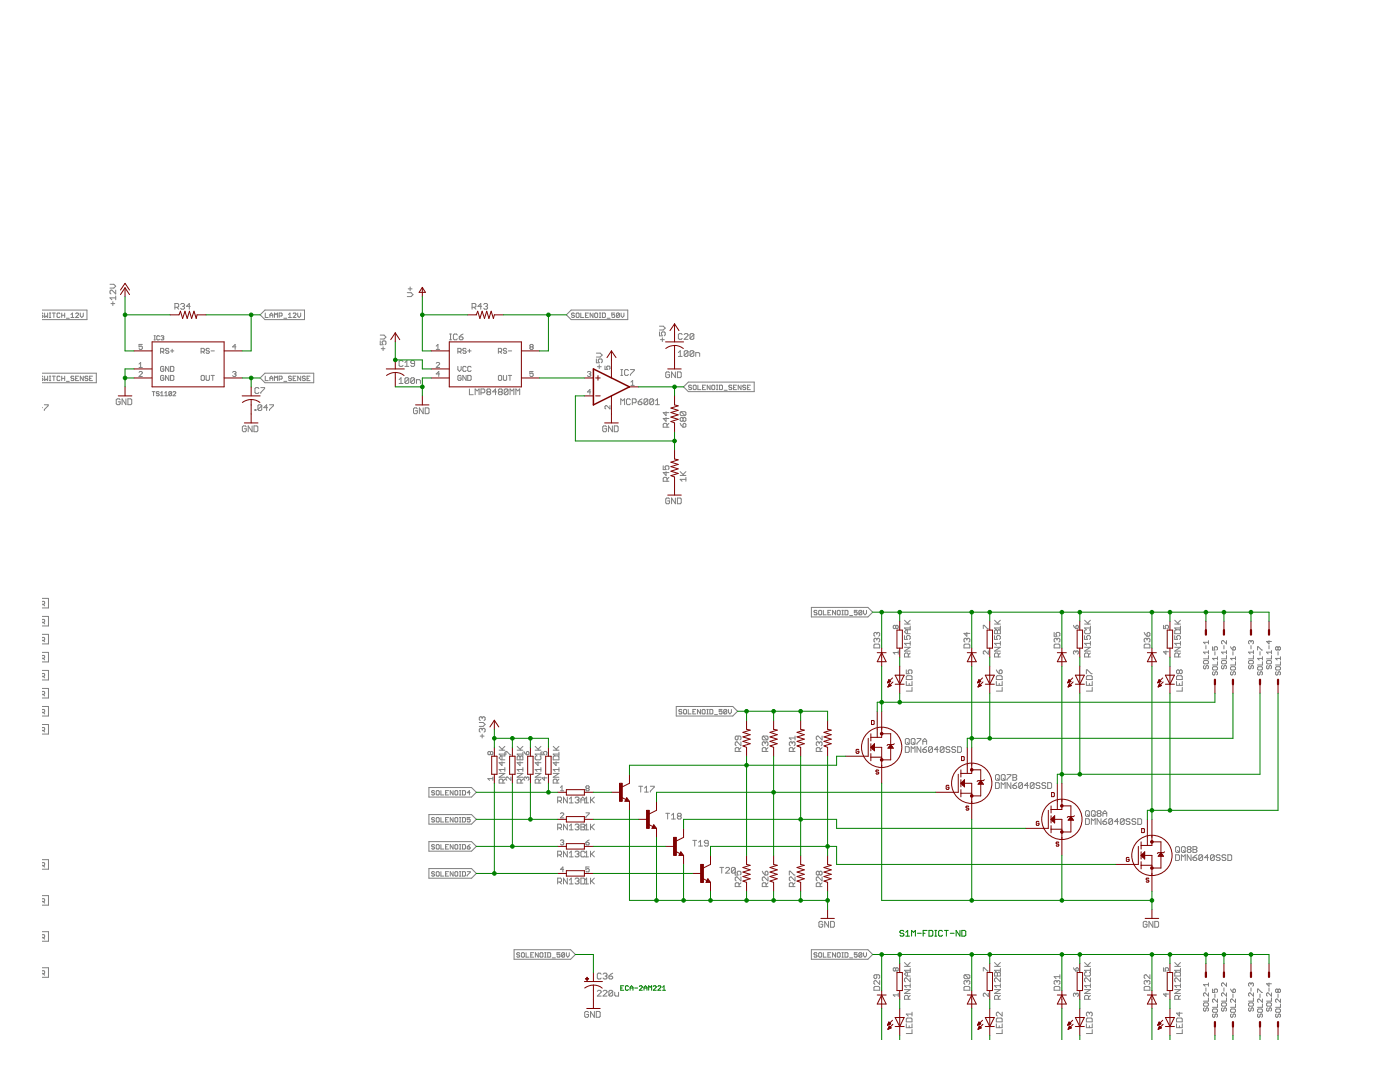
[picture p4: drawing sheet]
<svg xmlns="http://www.w3.org/2000/svg" width="279mm" height="216mm" viewBox="0 0 279 216" stroke-linecap="round" stroke-linejoin="round" font-family="sans-serif">
<g fill="#808080" stroke="#808080" stroke-width=".2">
<path d="M180.5 193.6l.4 .4z"/>
<path d="M180.5 193.6h1.2z"/>
<path d="M181.7 193.2v.8z"/>
<path d="M180.5 192.8h1.2z"/>
<path d="M180.5 192.1l.8 .7z"/>
<path d="M181.1 192.6l.6-.5z"/>
<path d="M198.5 193.6l.4 .4z"/>
<path d="M198.5 193.6h1.1z"/>
<path d="M199.6 193.2v.8z"/>
<path d="M198.5 192.8h1.1z"/>
<path d="M198.5 192.1l.7 .7z"/>
<path d="M199.1 192.6l.5-.5z"/>
<path d="M216.5 193.6l.4 .4z"/>
<path d="M216.5 193.6h1.1z"/>
<path d="M217.6 193.2v.8z"/>
<path d="M216.5 192.8h1.1z"/>
<path d="M216.5 192.1l.7 .7z"/>
<path d="M217 192.6l.6-.5z"/>
<path d="M234.4 193.6l.4 .4z"/>
<path d="M234.4 193.6h1.2z"/>
<path d="M235.6 193.2v.8z"/>
<path d="M234.4 192.8h1.2z"/>
<path d="M234.4 192.1l.8 .7z"/>
<path d="M235 192.6l.6-.5z"/>
<path d="M164 183.9l.2 .1z"/>
<path d="M163.6 183.9h.4z"/>
<path d="M163.6 183.9l-.2 .1z"/>
<path d="M163.4 184v.8z"/>
<path d="M163.4 184.8l.2 .2z"/>
<path d="M163.6 185h.4z"/>
<path d="M164.2 184.8l-.2 .2z"/>
<path d="M164.2 184.4v.4z"/>
<path d="M163.8 184.4h.4z"/>
<path d="M164.6 183.9v1.1z"/>
<path d="M164.6 183.9l.8 1.1z"/>
<path d="M165.4 183.9v1.1z"/>
<path d="M165.8 183.9v1.1z"/>
<path d="M165.8 185h.5z"/>
<path d="M166.5 184.8l-.2 .2z"/>
<path d="M166.5 184v.8z"/>
<path d="M166.3 183.9l.2 .1z"/>
<path d="M165.8 183.9h.5z"/>
<path d="M116.7 159.4l.4-.4z"/>
<path d="M117.1 159v1.2z"/>
<path d="M116.7 160.2h.8z"/>
<path d="M117.9 159v1.2z"/>
<path d="M117.9 159.8l.7-.8z"/>
<path d="M118 159.6l.6 .6z"/>
<path d="M116.7 164.8l.4-.4z"/>
<path d="M117.1 164.4v1.2z"/>
<path d="M116.7 165.6h.8z"/>
<path d="M117.9 164.4v1.2z"/>
<path d="M117.9 165.2l.7-.8z"/>
<path d="M118 165l.6 .6z"/>
<path d="M116.7 170.2l.4-.4z"/>
<path d="M117.1 169.8v1.2z"/>
<path d="M116.7 171h.8z"/>
<path d="M117.9 169.8v1.2z"/>
<path d="M117.9 170.6l.7-.8z"/>
<path d="M118 170.4l.6 .6z"/>
<path d="M117.1 175.2l-.4 .4z"/>
<path d="M117.1 175.2v1.2z"/>
<path d="M116.7 176.4h.8z"/>
<path d="M117.9 175.2v1.2z"/>
<path d="M118.6 175.2l-.7 .8z"/>
<path d="M118 175.8l.6 .6z"/>
<path d="M99.6 150.5l.4 .4z"/>
<path d="M99.6 150.5h1.2z"/>
<path d="M100.8 150.1v.8z"/>
<path d="M99.6 149.7h1.2z"/>
<path d="M99.6 148.9l.8 .8z"/>
<path d="M100.8 148.9l-.6 .6z"/>
<path d="M103.2 150.5l.4 .4z"/>
<path d="M103.2 150.5h1.2z"/>
<path d="M104.4 150.1v.8z"/>
<path d="M103.2 149.7h1.2z"/>
<path d="M103.2 148.9l.8 .8z"/>
<path d="M104.4 148.9l-.6 .6z"/>
<path d="M106.8 150.5l.4 .4z"/>
<path d="M106.8 150.5h1.1z"/>
<path d="M107.9 150.1v.8z"/>
<path d="M106.8 149.7h1.1z"/>
<path d="M106.8 148.9l.8 .8z"/>
<path d="M107.4 149.5l.5-.6z"/>
<path d="M110.4 150.5l.4 .4z"/>
<path d="M110.4 150.5h1.1z"/>
<path d="M111.5 150.1v.8z"/>
<path d="M110.4 149.7h1.1z"/>
<path d="M110.4 148.9l.8 .8z"/>
<path d="M111 149.5l.5-.6z"/>
<path d="M96.2 146.5v.8z"/>
<path d="M95.8 146.9h.8z"/>
<path d="M95.7 145.9l.1 .2z"/>
<path d="M95.7 145.5v.4z"/>
<path d="M95.7 145.5l.1-.2z"/>
<path d="M95.8 145.3h.2z"/>
<path d="M96 145.3l.2 .2z"/>
<path d="M96.2 145.5v.2z"/>
<path d="M96.2 145.5l.2-.2z"/>
<path d="M96.4 145.3h.2z"/>
<path d="M96.6 145.3l.2 .2z"/>
<path d="M96.8 145.5v.4z"/>
<path d="M96.6 146.1l.2-.2z"/>
<path d="M95.7 144.9h.7z"/>
<path d="M96.4 144.9l.4-.4z"/>
<path d="M96.4 144.2l.4 .3z"/>
<path d="M95.7 144.2h.7z"/>
<path d="M95.7 143.6l.1 .2z"/>
<path d="M95.7 143.2v.4z"/>
<path d="M95.7 143.2l.1-.2z"/>
<path d="M95.8 143h.2z"/>
<path d="M96 143l.2 .2z"/>
<path d="M96.2 143.2v.2z"/>
<path d="M96.2 143.2l.2-.2z"/>
<path d="M96.4 143h.2z"/>
<path d="M96.6 143l.2 .2z"/>
<path d="M96.8 143.2v.4z"/>
<path d="M96.6 143.8l.2-.2z"/>
<path d="M180.7 149v1.1z"/>
<path d="M180.7 150.1h.6z"/>
<path d="M181.5 149.9l-.2 .2z"/>
<path d="M181.5 149.2v.7z"/>
<path d="M181.3 149l.2 .2z"/>
<path d="M180.7 149h.6z"/>
<path d="M181.8 149v1.1z"/>
<path d="M181.8 149l.4 .4z"/>
<path d="M182.2 149.4l.4-.4z"/>
<path d="M182.6 149v1.1z"/>
<path d="M183 149v1.1z"/>
<path d="M183 149l.8 1.1z"/>
<path d="M183.8 149v1.1z"/>
<path d="M184.6 149.2l.3-.2z"/>
<path d="M184.6 149.2l-.4 .4z"/>
<path d="M184.2 149.6v.3z"/>
<path d="M184.2 149.9l.2 .2z"/>
<path d="M184.4 150.1h.3z"/>
<path d="M184.7 150.1l.2-.2z"/>
<path d="M184.9 149.8v.1z"/>
<path d="M184.7 149.6l.2 .2z"/>
<path d="M184.2 149.6h.5z"/>
<path d="M185.3 149.2v.7z"/>
<path d="M185.3 149.2l.2-.2z"/>
<path d="M185.5 149h.4z"/>
<path d="M185.9 149l.2 .2z"/>
<path d="M186.1 149.2v.7z"/>
<path d="M186.1 149.9l-.2 .2z"/>
<path d="M185.5 150.1h.4z"/>
<path d="M185.3 149.9l.2 .2z"/>
<path d="M185.3 149.9l.8-.7z"/>
<path d="M187 149v1.1z"/>
<path d="M187 149l-.5 .6z"/>
<path d="M186.5 149.6h.7z"/>
<path d="M187.6 149.2v.7z"/>
<path d="M187.6 149.2l.2-.2z"/>
<path d="M187.8 149h.4z"/>
<path d="M188.2 149l.2 .2z"/>
<path d="M188.4 149.2v.7z"/>
<path d="M188.4 149.9l-.2 .2z"/>
<path d="M187.8 150.1h.4z"/>
<path d="M187.6 149.9l.2 .2z"/>
<path d="M187.6 149.9l.8-.7z"/>
<path d="M189.4 149l.2 .2z"/>
<path d="M189 149h.4z"/>
<path d="M189 149l-.2 .2z"/>
<path d="M188.8 149.2v.2z"/>
<path d="M188.8 149.4l.2 .2z"/>
<path d="M189 149.6h.4z"/>
<path d="M189.4 149.6l.2 .2z"/>
<path d="M189.6 149.8v.1z"/>
<path d="M189.6 149.9l-.2 .2z"/>
<path d="M189 150.1h.4z"/>
<path d="M188.8 149.9l.2 .2z"/>
<path d="M190.5 149l.2 .2z"/>
<path d="M190.1 149h.4z"/>
<path d="M190.1 149l-.2 .2z"/>
<path d="M189.9 149.2v.2z"/>
<path d="M189.9 149.4l.2 .2z"/>
<path d="M190.1 149.6h.4z"/>
<path d="M190.5 149.6l.2 .2z"/>
<path d="M190.7 149.8v.1z"/>
<path d="M190.5 150.1l.2-.2z"/>
<path d="M190.1 150.1h.4z"/>
<path d="M189.9 149.9l.2 .2z"/>
<path d="M191.1 149v1.1z"/>
<path d="M191.1 150.1h.6z"/>
<path d="M191.9 149.9l-.2 .2z"/>
<path d="M191.9 149.2v.7z"/>
<path d="M191.7 149l.2 .2z"/>
<path d="M191.1 149h.6z"/>
<path d="M198.7 156.2v1.1z"/>
<path d="M198.7 157.3h.5z"/>
<path d="M199.2 157.3l.2-.2z"/>
<path d="M199.4 156.4v.7z"/>
<path d="M199.2 156.2l.2 .2z"/>
<path d="M198.7 156.2h.5z"/>
<path d="M199.8 156.2v1.1z"/>
<path d="M199.8 156.2l.4 .3z"/>
<path d="M200.2 156.5l.4-.3z"/>
<path d="M200.6 156.2v1.1z"/>
<path d="M201 156.2v1.1z"/>
<path d="M201 156.2l.7 1.1z"/>
<path d="M201.7 156.2v1.1z"/>
<path d="M202.5 156.4l.4-.2z"/>
<path d="M202.5 156.4l-.4 .3z"/>
<path d="M202.1 156.7v.4z"/>
<path d="M202.1 157.1l.2 .2z"/>
<path d="M202.3 157.3h.4z"/>
<path d="M202.7 157.3l.2-.2z"/>
<path d="M202.9 157v.1z"/>
<path d="M202.7 156.7l.2 .3z"/>
<path d="M202.1 156.7h.6z"/>
<path d="M203.3 156.4v.7z"/>
<path d="M203.3 156.4l.2-.2z"/>
<path d="M203.5 156.2h.4z"/>
<path d="M203.9 156.2l.2 .2z"/>
<path d="M204.1 156.4v.7z"/>
<path d="M204.1 157.1l-.2 .2z"/>
<path d="M203.5 157.3h.4z"/>
<path d="M203.3 157.1l.2 .2z"/>
<path d="M204.1 156.4l-.8 .7z"/>
<path d="M205 156.2v1.1z"/>
<path d="M204.4 156.7l.6-.5z"/>
<path d="M204.4 156.7h.8z"/>
<path d="M205.6 156.4v.7z"/>
<path d="M205.8 156.2l-.2 .2z"/>
<path d="M205.8 156.2h.4z"/>
<path d="M206.2 156.2l.2 .2z"/>
<path d="M206.4 156.4v.7z"/>
<path d="M206.2 157.3l.2-.2z"/>
<path d="M205.8 157.3h.4z"/>
<path d="M205.6 157.1l.2 .2z"/>
<path d="M206.4 156.4l-.8 .7z"/>
<path d="M207.3 156.2l.2 .2z"/>
<path d="M207 156.2h.3z"/>
<path d="M207 156.2l-.2 .2z"/>
<path d="M206.8 156.4v.1z"/>
<path d="M206.8 156.5l.2 .2z"/>
<path d="M207 156.7h.3z"/>
<path d="M207.3 156.7l.2 .3z"/>
<path d="M207.5 157v.1z"/>
<path d="M207.5 157.1l-.2 .2z"/>
<path d="M207 157.3h.3z"/>
<path d="M206.8 157.1l.2 .2z"/>
<path d="M208.5 156.2l.2 .2z"/>
<path d="M208.1 156.2h.4z"/>
<path d="M208.1 156.2l-.2 .2z"/>
<path d="M207.9 156.4v.1z"/>
<path d="M207.9 156.5l.2 .2z"/>
<path d="M208.1 156.7h.4z"/>
<path d="M208.5 156.7l.2 .3z"/>
<path d="M208.7 157v.1z"/>
<path d="M208.7 157.1l-.2 .2z"/>
<path d="M208.1 157.3h.4z"/>
<path d="M207.9 157.1l.2 .2z"/>
<path d="M209.1 156.2v1.1z"/>
<path d="M209.1 157.3h.6z"/>
<path d="M209.7 157.3l.2-.2z"/>
<path d="M209.9 156.4v.7z"/>
<path d="M209.7 156.2l.2 .2z"/>
<path d="M209.1 156.2h.6z"/>
<path d="M216.6 163.4v1.1z"/>
<path d="M216.6 164.5h.6z"/>
<path d="M217.2 164.5l.2-.2z"/>
<path d="M217.4 163.6v.7z"/>
<path d="M217.2 163.4l.2 .2z"/>
<path d="M216.6 163.4h.6z"/>
<path d="M217.8 163.4v1.1z"/>
<path d="M217.8 163.4l.4 .3z"/>
<path d="M218.2 163.7l.4-.3z"/>
<path d="M218.6 163.4v1.1z"/>
<path d="M218.9 163.4v1.1z"/>
<path d="M218.9 163.4l.8 1.1z"/>
<path d="M219.7 163.4v1.1z"/>
<path d="M220.5 163.6l.4-.2z"/>
<path d="M220.1 163.9l.4-.3z"/>
<path d="M220.1 163.9v.4z"/>
<path d="M220.1 164.3l.2 .2z"/>
<path d="M220.3 164.5h.4z"/>
<path d="M220.7 164.5l.2-.2z"/>
<path d="M220.9 164.1v.2z"/>
<path d="M220.7 163.9l.2 .2z"/>
<path d="M220.1 163.9h.6z"/>
<path d="M221.3 163.6v.7z"/>
<path d="M221.3 163.6l.2-.2z"/>
<path d="M221.5 163.4h.3z"/>
<path d="M221.8 163.4l.2 .2z"/>
<path d="M222 163.6v.7z"/>
<path d="M222 164.3l-.2 .2z"/>
<path d="M221.5 164.5h.3z"/>
<path d="M221.3 164.3l.2 .2z"/>
<path d="M222 163.6l-.7 .7z"/>
<path d="M223 163.4v1.1z"/>
<path d="M223 163.4l-.6 .5z"/>
<path d="M222.4 163.9h.8z"/>
<path d="M223.6 163.6v.7z"/>
<path d="M223.6 163.6l.2-.2z"/>
<path d="M223.8 163.4h.4z"/>
<path d="M224.2 163.4l.2 .2z"/>
<path d="M224.4 163.6v.7z"/>
<path d="M224.4 164.3l-.2 .2z"/>
<path d="M223.8 164.5h.4z"/>
<path d="M223.6 164.3l.2 .2z"/>
<path d="M223.6 164.3l.8-.7z"/>
<path d="M225.3 163.4l.2 .2z"/>
<path d="M224.9 163.4h.4z"/>
<path d="M224.9 163.4l-.2 .2z"/>
<path d="M224.7 163.6v.1z"/>
<path d="M224.7 163.7l.2 .2z"/>
<path d="M224.9 163.9h.4z"/>
<path d="M225.3 163.9l.2 .2z"/>
<path d="M225.5 164.1v.2z"/>
<path d="M225.5 164.3l-.2 .2z"/>
<path d="M224.9 164.5h.4z"/>
<path d="M224.7 164.3l.2 .2z"/>
<path d="M226.5 163.4l.2 .2z"/>
<path d="M226.1 163.4h.4z"/>
<path d="M226.1 163.4l-.2 .2z"/>
<path d="M225.9 163.6v.1z"/>
<path d="M225.9 163.7l.2 .2z"/>
<path d="M226.1 163.9h.4z"/>
<path d="M226.5 163.9l.2 .2z"/>
<path d="M226.7 164.1v.2z"/>
<path d="M226.5 164.5l.2-.2z"/>
<path d="M226.1 164.5h.4z"/>
<path d="M225.9 164.3l.2 .2z"/>
<path d="M227.1 163.4v1.1z"/>
<path d="M227.1 164.5h.5z"/>
<path d="M227.6 164.5l.2-.2z"/>
<path d="M227.8 163.6v.7z"/>
<path d="M227.6 163.4l.2 .2z"/>
<path d="M227.1 163.4h.5z"/>
<path d="M234.6 170.6v1.1z"/>
<path d="M234.6 171.7h.6z"/>
<path d="M235.2 171.7l.2-.2z"/>
<path d="M235.4 170.8v.7z"/>
<path d="M235.2 170.6l.2 .2z"/>
<path d="M234.6 170.6h.6z"/>
<path d="M235.8 170.6v1.1z"/>
<path d="M235.8 170.6l.4 .3z"/>
<path d="M236.2 170.9l.3-.3z"/>
<path d="M236.5 170.6v1.1z"/>
<path d="M236.9 170.6v1.1z"/>
<path d="M236.9 170.6l.8 1.1z"/>
<path d="M237.7 170.6v1.1z"/>
<path d="M238.5 170.8l.4-.2z"/>
<path d="M238.1 171.1l.4-.3z"/>
<path d="M238.1 171.1v.4z"/>
<path d="M238.1 171.5l.2 .2z"/>
<path d="M238.3 171.7h.4z"/>
<path d="M238.7 171.7l.2-.2z"/>
<path d="M238.9 171.3v.2z"/>
<path d="M238.7 171.1l.2 .2z"/>
<path d="M238.1 171.1h.6z"/>
<path d="M239.2 170.8v.7z"/>
<path d="M239.2 170.8l.2-.2z"/>
<path d="M239.4 170.6h.4z"/>
<path d="M239.8 170.6l.2 .2z"/>
<path d="M240 170.8v.7z"/>
<path d="M240 171.5l-.2 .2z"/>
<path d="M239.4 171.7h.4z"/>
<path d="M239.2 171.5l.2 .2z"/>
<path d="M240 170.8l-.8 .7z"/>
<path d="M241 170.6v1.1z"/>
<path d="M241 170.6l-.6 .5z"/>
<path d="M240.4 171.1h.8z"/>
<path d="M241.6 170.8v.7z"/>
<path d="M241.6 170.8l.2-.2z"/>
<path d="M241.8 170.6h.3z"/>
<path d="M242.1 170.6l.2 .2z"/>
<path d="M242.3 170.8v.7z"/>
<path d="M242.3 171.5l-.2 .2z"/>
<path d="M241.8 171.7h.3z"/>
<path d="M241.6 171.5l.2 .2z"/>
<path d="M241.6 171.5l.7-.7z"/>
<path d="M243.3 170.6l.2 .2z"/>
<path d="M242.9 170.6h.4z"/>
<path d="M242.7 170.8l.2-.2z"/>
<path d="M242.7 170.8v.1z"/>
<path d="M242.7 170.9l.2 .2z"/>
<path d="M242.9 171.1h.4z"/>
<path d="M243.3 171.1l.2 .2z"/>
<path d="M243.5 171.3v.2z"/>
<path d="M243.5 171.5l-.2 .2z"/>
<path d="M242.9 171.7h.4z"/>
<path d="M242.7 171.5l.2 .2z"/>
<path d="M244.5 170.6l.1 .2z"/>
<path d="M244.1 170.6h.4z"/>
<path d="M244.1 170.6l-.2 .2z"/>
<path d="M243.9 170.8v.1z"/>
<path d="M243.9 170.9l.2 .2z"/>
<path d="M244.1 171.1h.4z"/>
<path d="M244.5 171.1l.1 .2z"/>
<path d="M244.6 171.3v.2z"/>
<path d="M244.5 171.7l.1-.2z"/>
<path d="M244.1 171.7h.4z"/>
<path d="M243.9 171.5l.2 .2z"/>
<path d="M245 170.6v1.1z"/>
<path d="M245 171.7h.6z"/>
<path d="M245.6 171.7l.2-.2z"/>
<path d="M245.8 170.8v.7z"/>
<path d="M245.6 170.6l.2 .2z"/>
<path d="M245 170.6h.6z"/>
<path d="M228.7 183.9l.2 .1z"/>
<path d="M228.3 183.9h.4z"/>
<path d="M228.3 183.9l-.1 .1z"/>
<path d="M228.2 184v.8z"/>
<path d="M228.2 184.8l.1 .2z"/>
<path d="M228.3 185h.4z"/>
<path d="M228.9 184.8l-.2 .2z"/>
<path d="M228.9 184.4v.4z"/>
<path d="M228.5 184.4h.4z"/>
<path d="M229.3 183.9v1.1z"/>
<path d="M229.3 183.9l.8 1.1z"/>
<path d="M230.1 183.9v1.1z"/>
<path d="M230.5 183.9v1.1z"/>
<path d="M230.5 185h.5z"/>
<path d="M231.2 184.8l-.2 .2z"/>
<path d="M231.2 184v.8z"/>
<path d="M231 183.9l.2 .1z"/>
<path d="M230.5 183.9h.5z"/>
<path d="M180.5 125.3l.4 .4z"/>
<path d="M180.5 125.3h1.2z"/>
<path d="M181.7 124.9v.8z"/>
<path d="M180.5 124.5h1.2z"/>
<path d="M180.5 123.8l.8 .7z"/>
<path d="M181.1 124.3l.6-.5z"/>
<path d="M198.5 125.3l.4 .4z"/>
<path d="M198.5 125.3h1.1z"/>
<path d="M199.6 124.9v.8z"/>
<path d="M198.5 124.5h1.1z"/>
<path d="M198.5 123.8l.7 .7z"/>
<path d="M199.1 124.3l.5-.5z"/>
<path d="M216.5 125.3l.4 .4z"/>
<path d="M216.5 125.3h1.1z"/>
<path d="M217.6 124.9v.8z"/>
<path d="M216.5 124.5h1.1z"/>
<path d="M216.5 123.8l.7 .7z"/>
<path d="M217 124.3l.6-.5z"/>
<path d="M234.4 125.3l.4 .4z"/>
<path d="M234.4 125.3h1.2z"/>
<path d="M235.6 124.9v.8z"/>
<path d="M234.4 124.5h1.2z"/>
<path d="M234.4 123.8l.8 .7z"/>
<path d="M235 124.3l.6-.5z"/>
<path d="M8.8 80.8h.8z"/>
<path d="M9.6 80.8v.2z"/>
<path d="M8.8 81.7l.8-.7z"/>
<path d="M8.8 81.7v.2z"/>
<path d="M23.8 79.6l.2 .2z"/>
<path d="M23.4 79.6h.4z"/>
<path d="M23.2 79.8l.2-.2z"/>
<path d="M23.2 79.8v.8z"/>
<path d="M23.2 80.6l.2 .2z"/>
<path d="M23.4 80.8h.4z"/>
<path d="M23.8 80.8l.2-.2z"/>
<path d="M24 80.2v.4z"/>
<path d="M23.6 80.2h.4z"/>
<path d="M24.4 79.6v1.2z"/>
<path d="M24.4 79.6l.7 1.2z"/>
<path d="M25.1 79.6v1.2z"/>
<path d="M25.5 79.6v1.2z"/>
<path d="M25.5 80.8h.6z"/>
<path d="M26.1 80.8l.2-.2z"/>
<path d="M26.3 79.8v.8z"/>
<path d="M26.1 79.6l.2 .2z"/>
<path d="M25.5 79.6h.6z"/>
<path d="M22.5 60.2v.8z"/>
<path d="M22.1 60.6h.8z"/>
<path d="M21.9 59.4l.4 .4z"/>
<path d="M21.9 59.4h1.2z"/>
<path d="M23.1 59.1v.7z"/>
<path d="M23.1 57.9v.8z"/>
<path d="M22.3 57.9l.8 .8z"/>
<path d="M22.1 57.9h.2z"/>
<path d="M22.1 57.9l-.2 .2z"/>
<path d="M21.9 58.1v.4z"/>
<path d="M21.9 58.5l.2 .2z"/>
<path d="M21.9 57.5h.8z"/>
<path d="M22.7 57.5l.4-.4z"/>
<path d="M22.7 56.7l.4 .4z"/>
<path d="M21.9 56.7h.8z"/>
<path d="M50.9 81.7v.2z"/>
<path d="M50.9 81.7h.2z"/>
<path d="M51.1 81.7v.2z"/>
<path d="M50.9 81.9h.2z"/>
<path d="M51.5 81v.7z"/>
<path d="M51.5 81l.2-.2z"/>
<path d="M51.7 80.8h.3z"/>
<path d="M52 80.8l.2 .2z"/>
<path d="M52.2 81v.7z"/>
<path d="M52.2 81.7l-.2 .2z"/>
<path d="M51.7 81.9h.3z"/>
<path d="M51.5 81.7l.2 .2z"/>
<path d="M51.5 81.7l.7-.7z"/>
<path d="M53.2 80.8v1.1z"/>
<path d="M53.2 80.8l-.6 .5z"/>
<path d="M52.6 81.3h.8z"/>
<path d="M53.8 80.8h.8z"/>
<path d="M54.6 80.8v.2z"/>
<path d="M53.8 81.7l.8-.7z"/>
<path d="M53.8 81.7v.2z"/>
<path d="M49 85l.1 .2z"/>
<path d="M48.6 85h.4z"/>
<path d="M48.4 85.2l.2-.2z"/>
<path d="M48.4 85.2v.7z"/>
<path d="M48.4 85.9l.2 .2z"/>
<path d="M48.6 86.1h.4z"/>
<path d="M49.1 85.9l-.1 .2z"/>
<path d="M49.1 85.6v.3z"/>
<path d="M48.8 85.6h.3z"/>
<path d="M49.5 85v1.1z"/>
<path d="M49.5 85l.8 1.1z"/>
<path d="M50.3 85v1.1z"/>
<path d="M50.7 85v1.1z"/>
<path d="M50.7 86.1h.6z"/>
<path d="M51.5 85.9l-.2 .2z"/>
<path d="M51.5 85.2v.7z"/>
<path d="M51.3 85l.2 .2z"/>
<path d="M50.7 85h.6z"/>
<path d="M93.7 77.6v1.2z"/>
<path d="M93.7 78.8h.7z"/>
<path d="M94.8 77.6v1.2z"/>
<path d="M94.8 77.6l.4 .4z"/>
<path d="M95.2 78l.4-.4z"/>
<path d="M95.6 77.6v1.2z"/>
<path d="M96 77.6v1.2z"/>
<path d="M96 77.6h.6z"/>
<path d="M96.6 77.6l.2 .2z"/>
<path d="M96.8 77.8v.4z"/>
<path d="M96.8 78.2l-.2 .2z"/>
<path d="M96 78.4h.6z"/>
<path d="M97.2 77.8l.1-.2z"/>
<path d="M97.3 77.6h.4z"/>
<path d="M97.7 77.6l.2 .2z"/>
<path d="M97.9 77.8v.2z"/>
<path d="M97.9 78l-.2 .2z"/>
<path d="M97.7 78.2l.2 .2z"/>
<path d="M97.9 78.4v.2z"/>
<path d="M97.9 78.6l-.2 .2z"/>
<path d="M97.3 78.8h.4z"/>
<path d="M97.2 78.6l.1 .2z"/>
<path d="M97.2 78.4v.2z"/>
<path d="M97.2 78.4l.1-.2z"/>
<path d="M97.2 78l.1 .2z"/>
<path d="M97.2 77.8v.2z"/>
<path d="M97.3 78.2h.4z"/>
<path d="M98.9 77.6v1.2z"/>
<path d="M98.9 77.6l-.6 .6z"/>
<path d="M98.3 78.2h.8z"/>
<path d="M99.5 77.8l.2-.2z"/>
<path d="M99.7 77.6h.4z"/>
<path d="M100.1 77.6l.1 .2z"/>
<path d="M100.2 77.8v.2z"/>
<path d="M100.2 78l-.1 .2z"/>
<path d="M100.1 78.2l.1 .2z"/>
<path d="M100.2 78.4v.2z"/>
<path d="M100.2 78.6l-.1 .2z"/>
<path d="M99.7 78.8h.4z"/>
<path d="M99.5 78.6l.2 .2z"/>
<path d="M99.5 78.4v.2z"/>
<path d="M99.5 78.4l.2-.2z"/>
<path d="M99.5 78l.2 .2z"/>
<path d="M99.5 77.8v.2z"/>
<path d="M99.7 78.2h.4z"/>
<path d="M100.6 77.8v.8z"/>
<path d="M100.6 77.8l.2-.2z"/>
<path d="M100.8 77.6h.4z"/>
<path d="M101.2 77.6l.2 .2z"/>
<path d="M101.4 77.8v.8z"/>
<path d="M101.4 78.6l-.2 .2z"/>
<path d="M100.8 78.8h.4z"/>
<path d="M100.6 78.6l.2 .2z"/>
<path d="M100.6 78.6l.8-.8z"/>
<path d="M101.8 77.6v1.2z"/>
<path d="M101.8 77.6l.4 .4z"/>
<path d="M102.2 78l.4-.4z"/>
<path d="M102.6 77.6v1.2z"/>
<path d="M103 77.6v1.2z"/>
<path d="M103 77.6l.3 .4z"/>
<path d="M103.3 78l.4-.4z"/>
<path d="M103.7 77.6v1.2z"/>
<path d="M81.3 59.2h.7z"/>
<path d="M82 59.2l.4-.4z"/>
<path d="M82 58.4l.4 .4z"/>
<path d="M81.3 58.4h.7z"/>
<path d="M81.9 57.3v.7z"/>
<path d="M81.5 57.6h.7z"/>
<path d="M83.1 81.4l.2 .2z"/>
<path d="M82.7 81.4h.4z"/>
<path d="M82.5 81.6l.2-.2z"/>
<path d="M82.5 81.6v.8z"/>
<path d="M82.5 82.4l.2 .1z"/>
<path d="M82.7 82.5h.4z"/>
<path d="M83.3 82.4l-.2 .1z"/>
<path d="M83.3 82v.4z"/>
<path d="M82.9 82h.4z"/>
<path d="M83.7 81.4v1.1z"/>
<path d="M83.7 81.4l.8 1.1z"/>
<path d="M84.5 81.4v1.1z"/>
<path d="M84.9 81.4v1.1z"/>
<path d="M84.9 82.5h.5z"/>
<path d="M85.4 82.5l.2-.1z"/>
<path d="M85.6 81.6v.8z"/>
<path d="M85.4 81.4l.2 .2z"/>
<path d="M84.9 81.4h.5z"/>
<path d="M76.5 69.2v.8z"/>
<path d="M76.1 69.6h.7z"/>
<path d="M75.9 68v.8z"/>
<path d="M75.9 68.8h.6z"/>
<path d="M76.3 68.4l.2 .4z"/>
<path d="M76.3 68.2v.2z"/>
<path d="M76.3 68.2l.2-.2z"/>
<path d="M76.5 68h.3z"/>
<path d="M76.8 68l.2 .2z"/>
<path d="M77 68.2v.4z"/>
<path d="M77 68.6l-.2 .2z"/>
<path d="M75.9 67.6h.7z"/>
<path d="M76.6 67.6l.4-.3z"/>
<path d="M76.6 66.9l.4 .4z"/>
<path d="M75.9 66.9h.7z"/>
<path d="M79.7 75.8l.3-.4z"/>
<path d="M80 75.4v1.1z"/>
<path d="M79.7 76.5h.7z"/>
<path d="M80.8 75.6v.7z"/>
<path d="M81 75.4l-.2 .2z"/>
<path d="M81 75.4h.4z"/>
<path d="M81.4 75.4l.2 .2z"/>
<path d="M81.6 75.6v.7z"/>
<path d="M81.6 76.3l-.2 .2z"/>
<path d="M81 76.5h.4z"/>
<path d="M80.8 76.3l.2 .2z"/>
<path d="M80.8 76.3l.8-.7z"/>
<path d="M82 75.6v.7z"/>
<path d="M82 75.6l.2-.2z"/>
<path d="M82.2 75.4h.3z"/>
<path d="M82.5 75.4l.2 .2z"/>
<path d="M82.7 75.6v.7z"/>
<path d="M82.7 76.3l-.2 .2z"/>
<path d="M82.2 76.5h.3z"/>
<path d="M82 76.3l.2 .2z"/>
<path d="M82 76.3l.7-.7z"/>
<path d="M83.1 75.8v.7z"/>
<path d="M83.1 75.8h.6z"/>
<path d="M83.7 75.8l.2 .1z"/>
<path d="M83.9 75.9v.6z"/>
<path d="M123.9 79.6v1.2z"/>
<path d="M123.9 79.6l.4 .4z"/>
<path d="M124.3 80l.4-.4z"/>
<path d="M124.7 79.6v1.2z"/>
<path d="M125.6 79.6l.2 .2z"/>
<path d="M125.2 79.6h.4z"/>
<path d="M125.2 79.6l-.2 .2z"/>
<path d="M125 79.8v.8z"/>
<path d="M125 80.6l.2 .2z"/>
<path d="M125.2 80.8h.4z"/>
<path d="M125.6 80.8l.2-.2z"/>
<path d="M126.2 79.6v1.2z"/>
<path d="M126.2 79.6h.6z"/>
<path d="M126.8 79.6l.2 .2z"/>
<path d="M127 79.8v.4z"/>
<path d="M127 80.2l-.2 .2z"/>
<path d="M126.2 80.4h.6z"/>
<path d="M127.7 79.8l.4-.2z"/>
<path d="M127.7 79.8l-.3 .4z"/>
<path d="M127.4 80.2v.4z"/>
<path d="M127.4 80.6l.2 .2z"/>
<path d="M127.6 80.8h.3z"/>
<path d="M127.9 80.8l.2-.2z"/>
<path d="M128.1 80.4v.2z"/>
<path d="M127.9 80.2l.2 .2z"/>
<path d="M127.4 80.2h.5z"/>
<path d="M128.5 79.8v.8z"/>
<path d="M128.5 79.8l.2-.2z"/>
<path d="M128.7 79.6h.4z"/>
<path d="M129.1 79.6l.2 .2z"/>
<path d="M129.3 79.8v.8z"/>
<path d="M129.3 80.6l-.2 .2z"/>
<path d="M128.7 80.8h.4z"/>
<path d="M128.5 80.6l.2 .2z"/>
<path d="M129.3 79.8l-.8 .8z"/>
<path d="M129.7 79.8v.8z"/>
<path d="M129.9 79.6l-.2 .2z"/>
<path d="M129.9 79.6h.3z"/>
<path d="M130.2 79.6l.3 .2z"/>
<path d="M130.5 79.8v.8z"/>
<path d="M130.2 80.8l.3-.2z"/>
<path d="M129.9 80.8h.3z"/>
<path d="M129.7 80.6l.2 .2z"/>
<path d="M129.7 80.6l.8-.8z"/>
<path d="M131.2 79.6l-.4 .4z"/>
<path d="M131.2 79.6v1.2z"/>
<path d="M130.8 80.8h.8z"/>
<path d="M120.9 85l.2 .2z"/>
<path d="M120.5 85h.4z"/>
<path d="M120.5 85l-.2 .2z"/>
<path d="M120.3 85.2v.7z"/>
<path d="M120.3 85.9l.2 .2z"/>
<path d="M120.5 86.1h.4z"/>
<path d="M121.1 85.9l-.2 .2z"/>
<path d="M121.1 85.6v.3z"/>
<path d="M120.7 85.6h.4z"/>
<path d="M121.4 85v1.1z"/>
<path d="M121.4 85l.8 1.1z"/>
<path d="M122.2 85v1.1z"/>
<path d="M122.6 85v1.1z"/>
<path d="M122.6 86.1h.6z"/>
<path d="M123.4 85.9l-.2 .2z"/>
<path d="M123.4 85.2v.7z"/>
<path d="M123.2 85l.2 .2z"/>
<path d="M122.6 85h.6z"/>
<path d="M119.6 72.8v.8z"/>
<path d="M119.2 73.2h.8z"/>
<path d="M119 71.6v.8z"/>
<path d="M119 72.4h.6z"/>
<path d="M119.4 72l.2 .4z"/>
<path d="M119.4 71.8v.2z"/>
<path d="M119.4 71.8l.2-.2z"/>
<path d="M119.6 71.6h.4z"/>
<path d="M120 71.6l.2 .2z"/>
<path d="M120.2 71.8v.4z"/>
<path d="M120.2 72.2l-.2 .2z"/>
<path d="M119 71.2h.8z"/>
<path d="M119.8 71.2l.4-.4z"/>
<path d="M119.8 70.5l.4 .3z"/>
<path d="M119 70.5h.8z"/>
<path d="M135.7 84.5l.2 .4z"/>
<path d="M135.9 84.9l.4 .3z"/>
<path d="M136.3 85.2h.4z"/>
<path d="M136.7 85.2l.2-.2z"/>
<path d="M136.9 84.7v.3z"/>
<path d="M136.7 84.5l.2 .2z"/>
<path d="M136.5 84.5h.2z"/>
<path d="M136.3 84.7l.2-.2z"/>
<path d="M136.3 84.7v.5z"/>
<path d="M135.7 83.9l.2 .2z"/>
<path d="M135.7 83.5v.4z"/>
<path d="M135.9 83.3l-.2 .2z"/>
<path d="M135.9 83.3h.2z"/>
<path d="M136.1 83.3l.2 .2z"/>
<path d="M136.3 83.5l.2-.2z"/>
<path d="M136.5 83.3h.2z"/>
<path d="M136.7 83.3l.2 .2z"/>
<path d="M136.9 83.5v.4z"/>
<path d="M136.9 83.9l-.2 .2z"/>
<path d="M136.5 84.1h.2z"/>
<path d="M136.3 83.9l.2 .2z"/>
<path d="M136.3 83.9l-.2 .2z"/>
<path d="M135.9 84.1h.2z"/>
<path d="M136.3 83.5v.4z"/>
<path d="M135.9 82.9h.8z"/>
<path d="M135.7 82.7l.2 .2z"/>
<path d="M135.7 82.3v.4z"/>
<path d="M135.7 82.3l.2-.2z"/>
<path d="M135.9 82.1h.8z"/>
<path d="M136.7 82.1l.2 .2z"/>
<path d="M136.9 82.3v.4z"/>
<path d="M136.9 82.7l-.2 .2z"/>
<path d="M135.9 82.1l.8 .8z"/>
<path d="M135.7 95.7l.4 .3z"/>
<path d="M135.7 95.7h1.2z"/>
<path d="M136.9 95.2v.8z"/>
<path d="M135.7 94.9h1.2z"/>
<path d="M135.7 94.1l.8 .8z"/>
<path d="M136.3 94.7l.6-.6z"/>
<path d="M133.4 99.4l.2 .2z"/>
<path d="M133.1 99.4h.3z"/>
<path d="M133.1 99.4l-.2 .2z"/>
<path d="M132.9 99.6v.7z"/>
<path d="M132.9 100.3l.2 .2z"/>
<path d="M133.1 100.5h.3z"/>
<path d="M133.4 100.5l.2-.2z"/>
<path d="M133.6 99.9v.4z"/>
<path d="M133.2 99.9h.4z"/>
<path d="M134 99.4v1.1z"/>
<path d="M134 99.4l.8 1.1z"/>
<path d="M134.8 99.4v1.1z"/>
<path d="M135.2 99.4v1.1z"/>
<path d="M135.2 100.5h.6z"/>
<path d="M135.8 100.5l.2-.2z"/>
<path d="M136 99.6v.7z"/>
<path d="M135.8 99.4l.2 .2z"/>
<path d="M135.2 99.4h.6z"/>
<path d="M135.4 70.4l.4-.4z"/>
<path d="M135.8 70v1.1z"/>
<path d="M135.4 71.1h.7z"/>
<path d="M136.5 70.2v.7z"/>
<path d="M136.5 70.2l.2-.2z"/>
<path d="M136.7 70h.4z"/>
<path d="M137.1 70l.2 .2z"/>
<path d="M137.3 70.2v.7z"/>
<path d="M137.3 70.9l-.2 .2z"/>
<path d="M136.7 71.1h.4z"/>
<path d="M136.5 70.9l.2 .2z"/>
<path d="M136.5 70.9l.8-.7z"/>
<path d="M137.7 70.2v.7z"/>
<path d="M137.9 70l-.2 .2z"/>
<path d="M137.9 70h.4z"/>
<path d="M138.3 70l.2 .2z"/>
<path d="M138.5 70.2v.7z"/>
<path d="M138.5 70.9l-.2 .2z"/>
<path d="M137.9 71.1h.4z"/>
<path d="M137.7 70.9l.2 .2z"/>
<path d="M137.7 70.9l.8-.7z"/>
<path d="M138.9 70.4v.7z"/>
<path d="M138.9 70.4h.5z"/>
<path d="M139.4 70.4l.2 .1z"/>
<path d="M139.6 70.5v.6z"/>
<path d="M133.4 74.2l.2 .2z"/>
<path d="M133.1 74.2h.3z"/>
<path d="M133.1 74.2l-.2 .2z"/>
<path d="M132.9 74.4v.8z"/>
<path d="M132.9 75.2l.2 .2z"/>
<path d="M133.1 75.4h.3z"/>
<path d="M133.4 75.4l.2-.2z"/>
<path d="M133.6 74.8v.4z"/>
<path d="M133.2 74.8h.4z"/>
<path d="M134 74.2v1.2z"/>
<path d="M134 74.2l.8 1.2z"/>
<path d="M134.8 74.2v1.2z"/>
<path d="M135.2 74.2v1.2z"/>
<path d="M135.2 75.4h.6z"/>
<path d="M135.8 75.4l.2-.2z"/>
<path d="M136 74.4v.8z"/>
<path d="M135.8 74.2l.2 .2z"/>
<path d="M135.2 74.2h.6z"/>
<path d="M132.2 67.4v.8z"/>
<path d="M131.8 67.8h.8z"/>
<path d="M131.6 66.2v.8z"/>
<path d="M131.6 67h.6z"/>
<path d="M132 66.6l.2 .4z"/>
<path d="M132 66.4v.2z"/>
<path d="M132.2 66.2l-.2 .2z"/>
<path d="M132.2 66.2h.4z"/>
<path d="M132.6 66.2l.2 .2z"/>
<path d="M132.8 66.4v.4z"/>
<path d="M132.8 66.8l-.2 .2z"/>
<path d="M131.6 65.8h.8z"/>
<path d="M132.4 65.8l.4-.3z"/>
<path d="M132.4 65.1l.4 .4z"/>
<path d="M131.6 65.1h.8z"/>
<path d="M119.2 198.8h.8z"/>
<path d="M120 198l-.8 .8z"/>
<path d="M120 197.8v.2z"/>
<path d="M119.8 197.6l.2 .2z"/>
<path d="M119.4 197.6h.4z"/>
<path d="M119.4 197.6l-.2 .2z"/>
<path d="M120.4 198.8h.7z"/>
<path d="M120.4 198.8l.7-.8z"/>
<path d="M121.1 197.8v.2z"/>
<path d="M120.9 197.6l.2 .2z"/>
<path d="M120.6 197.6h.3z"/>
<path d="M120.4 197.8l.2-.2z"/>
<path d="M121.5 197.8v.8z"/>
<path d="M121.7 197.6l-.2 .2z"/>
<path d="M121.7 197.6h.4z"/>
<path d="M122.1 197.6l.2 .2z"/>
<path d="M122.3 197.8v.8z"/>
<path d="M122.3 198.6l-.2 .2z"/>
<path d="M121.7 198.8h.4z"/>
<path d="M121.5 198.6l.2 .2z"/>
<path d="M121.5 198.6l.8-.8z"/>
<path d="M122.7 198v.6z"/>
<path d="M122.7 198.6l.2 .2z"/>
<path d="M122.9 198.8h.5z"/>
<path d="M123.4 198v.8z"/>
<path d="M117.3 201.8l.2 .2z"/>
<path d="M116.9 201.8h.4z"/>
<path d="M116.9 201.8l-.2 .2z"/>
<path d="M116.7 202v.8z"/>
<path d="M116.7 202.8l.2 .2z"/>
<path d="M116.9 203h.4z"/>
<path d="M117.3 203l.2-.2z"/>
<path d="M117.5 202.4v.4z"/>
<path d="M117.1 202.4h.4z"/>
<path d="M117.9 201.8v1.2z"/>
<path d="M117.9 201.8l.7 1.2z"/>
<path d="M118.6 201.8v1.2z"/>
<path d="M119 201.8v1.2z"/>
<path d="M119 203h.6z"/>
<path d="M119.6 203l.2-.2z"/>
<path d="M119.8 202v.8z"/>
<path d="M119.6 201.8l.2 .2z"/>
<path d="M119 201.8h.6z"/>
<path d="M178.3 198.5l.3 .3z"/>
<path d="M178.3 198.5h1z"/>
<path d="M179.3 198.2v.6z"/>
<path d="M178.3 193.6l.1 .2z"/>
<path d="M178.3 193.3v.3z"/>
<path d="M178.3 193.3l.1-.2z"/>
<path d="M178.4 193.1h.2z"/>
<path d="M178.6 193.1l.2 .2z"/>
<path d="M178.8 193.3l.1-.2z"/>
<path d="M178.9 193.1h.2z"/>
<path d="M179.1 193.1l.2 .2z"/>
<path d="M179.3 193.3v.3z"/>
<path d="M179.3 193.6l-.2 .2z"/>
<path d="M178.9 193.8h.2z"/>
<path d="M178.8 193.6l.1 .2z"/>
<path d="M178.8 193.6l-.2 .2z"/>
<path d="M178.4 193.8h.2z"/>
<path d="M178.8 193.3v.3z"/>
<path d="M180.5 199.4h1.2z"/>
<path d="M180.5 198.8v.6z"/>
<path d="M180.5 198.8l.2-.2z"/>
<path d="M180.7 198.6h.4z"/>
<path d="M181.1 198.6l.2 .2z"/>
<path d="M181.3 198.8v.6z"/>
<path d="M181.3 199l.4-.4z"/>
<path d="M180.5 198.2h1.2z"/>
<path d="M180.5 198.2l1.2-.7z"/>
<path d="M180.5 197.5h1.2z"/>
<path d="M180.5 196.7l.4 .4z"/>
<path d="M180.5 196.7h1.2z"/>
<path d="M181.7 196.3v.8z"/>
<path d="M181.7 195.1v.8z"/>
<path d="M180.9 195.1l.8 .8z"/>
<path d="M180.7 195.1h.2z"/>
<path d="M180.7 195.1l-.2 .2z"/>
<path d="M180.5 195.3v.4z"/>
<path d="M180.5 195.7l.2 .2z"/>
<path d="M180.9 194.8h.8z"/>
<path d="M180.5 194.4l.4 .4z"/>
<path d="M180.5 194.4l.4-.4z"/>
<path d="M180.9 194h.8z"/>
<path d="M181.1 194v.8z"/>
<path d="M197.2 198.2v.6z"/>
<path d="M196.6 198.2l.6 .6z"/>
<path d="M196.4 198.2h.2z"/>
<path d="M196.4 198.2l-.2 .2z"/>
<path d="M196.2 198.4v.3z"/>
<path d="M196.2 198.7l.2 .1z"/>
<path d="M196.2 193.1v.7z"/>
<path d="M196.2 193.1h.2z"/>
<path d="M196.4 193.1l.7 .7z"/>
<path d="M197.1 193.8h.1z"/>
<path d="M198.5 199.4h1.1z"/>
<path d="M198.5 198.8v.6z"/>
<path d="M198.5 198.8l.2-.2z"/>
<path d="M198.7 198.6h.4z"/>
<path d="M199.1 198.6l.1 .2z"/>
<path d="M199.2 198.8v.6z"/>
<path d="M199.2 199l.4-.4z"/>
<path d="M198.5 198.2h1.1z"/>
<path d="M198.5 198.2l1.1-.7z"/>
<path d="M198.5 197.5h1.1z"/>
<path d="M198.5 196.7l.4 .4z"/>
<path d="M198.5 196.7h1.1z"/>
<path d="M199.6 196.3v.8z"/>
<path d="M199.6 195.1v.8z"/>
<path d="M198.9 195.1l.7 .8z"/>
<path d="M198.7 195.1h.2z"/>
<path d="M198.7 195.1l-.2 .2z"/>
<path d="M198.5 195.3v.4z"/>
<path d="M198.5 195.7l.2 .2z"/>
<path d="M198.5 194.8h1.1z"/>
<path d="M198.5 194.2v.6z"/>
<path d="M198.5 194.2l.2-.2z"/>
<path d="M198.7 194h.2z"/>
<path d="M198.9 194l.2 .2z"/>
<path d="M199.1 194.2l.1-.2z"/>
<path d="M199.2 194h.2z"/>
<path d="M199.4 194l.2 .2z"/>
<path d="M199.6 194.2v.6z"/>
<path d="M199.1 194.2v.6z"/>
<path d="M214.2 198.7l.2 .1z"/>
<path d="M214.2 198.4v.3z"/>
<path d="M214.4 198.2l-.2 .2z"/>
<path d="M214.4 198.2h.1z"/>
<path d="M214.5 198.2l.2 .2z"/>
<path d="M214.7 198.4v.1z"/>
<path d="M214.7 198.4l.2-.2z"/>
<path d="M214.9 198.2h.2z"/>
<path d="M215.1 198.2l.1 .2z"/>
<path d="M215.2 198.4v.3z"/>
<path d="M215.2 198.7l-.1 .1z"/>
<path d="M214.2 193.1l.2 .3z"/>
<path d="M214.4 193.4l.3 .4z"/>
<path d="M214.7 193.8h.4z"/>
<path d="M215.2 193.6l-.1 .2z"/>
<path d="M215.2 193.3v.3z"/>
<path d="M215.1 193.1l.1 .2z"/>
<path d="M214.9 193.1h.2z"/>
<path d="M214.7 193.3l.2-.2z"/>
<path d="M214.7 193.3v.5z"/>
<path d="M216.5 199.4h1.1z"/>
<path d="M216.5 198.8v.6z"/>
<path d="M216.5 198.8l.1-.2z"/>
<path d="M216.6 198.6h.4z"/>
<path d="M217 198.6l.2 .2z"/>
<path d="M217.2 198.8v.6z"/>
<path d="M217.2 199l.4-.4z"/>
<path d="M216.5 198.2h1.1z"/>
<path d="M216.5 198.2l1.1-.7z"/>
<path d="M216.5 197.5h1.1z"/>
<path d="M216.5 196.7l.4 .4z"/>
<path d="M216.5 196.7h1.1z"/>
<path d="M217.6 196.3v.8z"/>
<path d="M217.6 195.1v.8z"/>
<path d="M216.9 195.1l.7 .8z"/>
<path d="M216.6 195.1h.3z"/>
<path d="M216.6 195.1l-.1 .2z"/>
<path d="M216.5 195.3v.4z"/>
<path d="M216.5 195.7l.1 .2z"/>
<path d="M216.6 194l-.1 .2z"/>
<path d="M216.5 194.2v.4z"/>
<path d="M216.5 194.6l.1 .2z"/>
<path d="M216.6 194.8h.8z"/>
<path d="M217.6 194.6l-.2 .2z"/>
<path d="M217.6 194.2v.4z"/>
<path d="M217.4 194l.2 .2z"/>
<path d="M232.2 198.4h1z"/>
<path d="M232.2 198.4l.5 .4z"/>
<path d="M232.7 198.2v.6z"/>
<path d="M232.2 193.1v.7z"/>
<path d="M232.2 193.8h.5z"/>
<path d="M232.5 193.4l.2 .4z"/>
<path d="M232.5 193.3v.1z"/>
<path d="M232.5 193.3l.2-.2z"/>
<path d="M232.7 193.1h.3z"/>
<path d="M233 193.1l.2 .2z"/>
<path d="M233.2 193.3v.3z"/>
<path d="M233.2 193.6l-.2 .2z"/>
<path d="M234.4 199.4h1.2z"/>
<path d="M234.4 198.8v.6z"/>
<path d="M234.4 198.8l.2-.2z"/>
<path d="M234.6 198.6h.4z"/>
<path d="M235 198.6l.2 .2z"/>
<path d="M235.2 198.8v.6z"/>
<path d="M235.2 199l.4-.4z"/>
<path d="M234.4 198.2h1.2z"/>
<path d="M234.4 198.2l1.2-.7z"/>
<path d="M234.4 197.5h1.2z"/>
<path d="M234.4 196.7l.4 .4z"/>
<path d="M234.4 196.7h1.2z"/>
<path d="M235.6 196.3v.8z"/>
<path d="M235.6 195.1v.8z"/>
<path d="M234.8 195.1l.8 .8z"/>
<path d="M234.6 195.1h.2z"/>
<path d="M234.6 195.1l-.2 .2z"/>
<path d="M234.4 195.3v.4z"/>
<path d="M234.4 195.7l.2 .2z"/>
<path d="M234.4 194.8h1.2z"/>
<path d="M235.6 194.2v.6z"/>
<path d="M235.4 194l.2 .2z"/>
<path d="M234.6 194h.8z"/>
<path d="M234.6 194l-.2 .2z"/>
<path d="M234.4 194.2v.6z"/>
<path d="M174.4 197.6h1.2z"/>
<path d="M175.6 197v.6z"/>
<path d="M175.4 196.8l.2 .2z"/>
<path d="M174.6 196.8h.8z"/>
<path d="M174.6 196.8l-.2 .2z"/>
<path d="M174.4 197v.6z"/>
<path d="M175.6 195.7v.7z"/>
<path d="M174.8 195.7l.8 .7z"/>
<path d="M174.6 195.7h.2z"/>
<path d="M174.4 195.9l.2-.2z"/>
<path d="M174.4 195.9v.3z"/>
<path d="M174.4 196.2l.2 .2z"/>
<path d="M175.6 195.1l-.2 .2z"/>
<path d="M175.6 194.7v.4z"/>
<path d="M175.4 194.5l.2 .2z"/>
<path d="M174.6 194.5h.8z"/>
<path d="M174.6 194.5l-.2 .2z"/>
<path d="M174.4 194.7v.4z"/>
<path d="M174.4 195.1l.2 .2z"/>
<path d="M174.6 195.3h.2z"/>
<path d="M175 195.1l-.2 .2z"/>
<path d="M175 194.5v.6z"/>
<path d="M192.4 197.6h1.1z"/>
<path d="M193.5 197v.6z"/>
<path d="M193.4 196.8l.1 .2z"/>
<path d="M192.6 196.8h.8z"/>
<path d="M192.6 196.8l-.2 .2z"/>
<path d="M192.4 197v.6z"/>
<path d="M192.4 196.2l.2 .2z"/>
<path d="M192.4 195.9v.3z"/>
<path d="M192.4 195.9l.2-.2z"/>
<path d="M192.6 195.7h.2z"/>
<path d="M192.8 195.7l.2 .2z"/>
<path d="M193 195.9v.1z"/>
<path d="M193 195.9l.1-.2z"/>
<path d="M193.1 195.7h.3z"/>
<path d="M193.4 195.7l.1 .2z"/>
<path d="M193.5 195.9v.3z"/>
<path d="M193.5 196.2l-.1 .2z"/>
<path d="M192.6 195.3h.8z"/>
<path d="M192.4 195.1l.2 .2z"/>
<path d="M192.4 194.7v.4z"/>
<path d="M192.4 194.7l.2-.2z"/>
<path d="M192.6 194.5h.8z"/>
<path d="M193.4 194.5l.1 .2z"/>
<path d="M193.5 194.7v.4z"/>
<path d="M193.5 195.1l-.1 .2z"/>
<path d="M192.6 194.5l.8 .8z"/>
<path d="M210.4 197.6h1.1z"/>
<path d="M211.5 197v.6z"/>
<path d="M211.3 196.8l.2 .2z"/>
<path d="M210.6 196.8h.7z"/>
<path d="M210.6 196.8l-.2 .2z"/>
<path d="M210.4 197v.6z"/>
<path d="M210.4 196.2l.2 .2z"/>
<path d="M210.4 195.9v.3z"/>
<path d="M210.4 195.9l.2-.2z"/>
<path d="M210.6 195.7h.2z"/>
<path d="M210.8 195.7l.1 .2z"/>
<path d="M210.9 195.9v.1z"/>
<path d="M210.9 195.9l.2-.2z"/>
<path d="M211.1 195.7h.2z"/>
<path d="M211.3 195.7l.2 .2z"/>
<path d="M211.5 195.9v.3z"/>
<path d="M211.5 196.2l-.2 .2z"/>
<path d="M210.4 194.9l.4 .4z"/>
<path d="M210.4 194.9h1.1z"/>
<path d="M211.5 194.5v.8z"/>
<path d="M228.3 197.6h1.2z"/>
<path d="M229.5 197v.6z"/>
<path d="M229.3 196.8l.2 .2z"/>
<path d="M228.5 196.8h.8z"/>
<path d="M228.5 196.8l-.2 .2z"/>
<path d="M228.3 197v.6z"/>
<path d="M228.3 196.2l.2 .2z"/>
<path d="M228.3 195.9v.3z"/>
<path d="M228.3 195.9l.2-.2z"/>
<path d="M228.5 195.7h.2z"/>
<path d="M228.7 195.7l.2 .2z"/>
<path d="M228.9 195.9v.1z"/>
<path d="M228.9 195.9l.2-.2z"/>
<path d="M229.1 195.7h.2z"/>
<path d="M229.3 195.7l.2 .2z"/>
<path d="M229.5 195.9v.3z"/>
<path d="M229.5 196.2l-.2 .2z"/>
<path d="M229.5 194.5v.8z"/>
<path d="M228.7 194.5l.8 .8z"/>
<path d="M228.5 194.5h.2z"/>
<path d="M228.5 194.5l-.2 .2z"/>
<path d="M228.3 194.7v.4z"/>
<path d="M228.3 195.1l.2 .2z"/>
<path d="M180.9 206.2h1.1z"/>
<path d="M182 205.4v.8z"/>
<path d="M180.9 204.3v.8z"/>
<path d="M180.9 205.1h1.1z"/>
<path d="M182 204.3v.8z"/>
<path d="M181.4 204.7v.4z"/>
<path d="M180.9 203.9h1.1z"/>
<path d="M182 203.3v.6z"/>
<path d="M181.8 203.1l.2 .2z"/>
<path d="M181.1 203.1h.7z"/>
<path d="M181.1 203.1l-.2 .2z"/>
<path d="M180.9 203.3v.6z"/>
<path d="M180.9 202.4l.4 .3z"/>
<path d="M180.9 202.4h1.1z"/>
<path d="M182 202v.7z"/>
<path d="M198.8 206.2h1.2z"/>
<path d="M200 205.4v.8z"/>
<path d="M198.8 204.3v.8z"/>
<path d="M198.8 205.1h1.2z"/>
<path d="M200 204.3v.8z"/>
<path d="M199.4 204.7v.4z"/>
<path d="M198.8 203.9h1.2z"/>
<path d="M200 203.3v.6z"/>
<path d="M199.8 203.1l.2 .2z"/>
<path d="M199 203.1h.8z"/>
<path d="M199 203.1l-.2 .2z"/>
<path d="M198.8 203.3v.6z"/>
<path d="M200 202v.7z"/>
<path d="M199.2 202l.8 .7z"/>
<path d="M199 202h.2z"/>
<path d="M199 202l-.2 .2z"/>
<path d="M198.8 202.2v.3z"/>
<path d="M198.8 202.5l.2 .2z"/>
<path d="M216.8 206.2h1.2z"/>
<path d="M218 205.4v.8z"/>
<path d="M216.8 204.3v.8z"/>
<path d="M216.8 205.1h1.2z"/>
<path d="M218 204.3v.8z"/>
<path d="M217.4 204.7v.4z"/>
<path d="M216.8 203.9h1.2z"/>
<path d="M218 203.3v.6z"/>
<path d="M217.8 203.1l.2 .2z"/>
<path d="M217 203.1h.8z"/>
<path d="M217 203.1l-.2 .2z"/>
<path d="M216.8 203.3v.6z"/>
<path d="M216.8 202.5l.2 .2z"/>
<path d="M216.8 202.2v.3z"/>
<path d="M216.8 202.2l.2-.2z"/>
<path d="M217 202h.2z"/>
<path d="M217.2 202l.2 .2z"/>
<path d="M217.4 202.2v.2z"/>
<path d="M217.4 202.2l.2-.2z"/>
<path d="M217.6 202h.2z"/>
<path d="M217.8 202l.2 .2z"/>
<path d="M218 202.2v.3z"/>
<path d="M218 202.5l-.2 .2z"/>
<path d="M234.8 206.2h1.1z"/>
<path d="M235.9 205.4v.8z"/>
<path d="M234.8 204.3v.8z"/>
<path d="M234.8 205.1h1.1z"/>
<path d="M235.9 204.3v.8z"/>
<path d="M235.4 204.7v.4z"/>
<path d="M234.8 203.9h1.1z"/>
<path d="M235.9 203.3v.6z"/>
<path d="M235.8 203.1l.1 .2z"/>
<path d="M235 203.1h.8z"/>
<path d="M235 203.1l-.2 .2z"/>
<path d="M234.8 203.3v.6z"/>
<path d="M234.8 202.2h1.1z"/>
<path d="M234.8 202.2l.6 .5z"/>
<path d="M235.4 202v.7z"/>
<path d="M127.9 156.9v1.2z"/>
<path d="M127.5 156.9h.7z"/>
<path d="M128.6 157.3l.4-.4z"/>
<path d="M129 156.9v1.2z"/>
<path d="M128.6 158.1h.8z"/>
<path d="M129.8 156.9h.8z"/>
<path d="M130.6 156.9v.2z"/>
<path d="M130.6 157.1l-.8 .8z"/>
<path d="M129.8 157.9v.2z"/>
<path d="M133.2 162.3v1.1z"/>
<path d="M132.9 162.3h.7z"/>
<path d="M134 162.7l.4-.4z"/>
<path d="M134.4 162.3v1.1z"/>
<path d="M134 163.4h.8z"/>
<path d="M135.2 162.5l.2-.2z"/>
<path d="M135.4 162.3h.4z"/>
<path d="M135.8 162.3l.2 .2z"/>
<path d="M136 162.5v.2z"/>
<path d="M136 162.7l-.2 .2z"/>
<path d="M135.8 162.9l.2 .1z"/>
<path d="M136 163v.2z"/>
<path d="M136 163.2l-.2 .2z"/>
<path d="M135.4 163.4h.4z"/>
<path d="M135.2 163.2l.2 .2z"/>
<path d="M135.2 163v.2z"/>
<path d="M135.2 163l.2-.1z"/>
<path d="M135.2 162.7l.2 .2z"/>
<path d="M135.2 162.5v.2z"/>
<path d="M135.4 162.9h.4z"/>
<path d="M138.6 167.7v1.1z"/>
<path d="M138.3 167.7h.7z"/>
<path d="M139.4 168.1l.4-.4z"/>
<path d="M139.8 167.7v1.1z"/>
<path d="M139.4 168.8h.8z"/>
<path d="M140.6 168.6l.2 .2z"/>
<path d="M140.8 168.8h.4z"/>
<path d="M141.2 168.8l.2-.2z"/>
<path d="M141.4 167.9v.7z"/>
<path d="M141.2 167.7l.2 .2z"/>
<path d="M140.8 167.7h.4z"/>
<path d="M140.6 167.9l.2-.2z"/>
<path d="M140.6 167.9v.2z"/>
<path d="M140.6 168.1l.2 .2z"/>
<path d="M140.8 168.3h.6z"/>
<path d="M144 173.1v1.1z"/>
<path d="M143.7 173.1h.7z"/>
<path d="M144.8 174.2h.8z"/>
<path d="M144.8 174.2l.8-.7z"/>
<path d="M145.6 173.3v.2z"/>
<path d="M145.4 173.1l.2 .2z"/>
<path d="M145 173.1h.4z"/>
<path d="M145 173.1l-.2 .2z"/>
<path d="M146 173.3v.7z"/>
<path d="M146 173.3l.2-.2z"/>
<path d="M146.2 173.1h.3z"/>
<path d="M146.5 173.1l.2 .2z"/>
<path d="M146.7 173.3v.7z"/>
<path d="M146.5 174.2l.2-.2z"/>
<path d="M146.2 174.2h.3z"/>
<path d="M146 174l.2 .2z"/>
<path d="M146 174l.7-.7z"/>
<path d="M146.7 176.9h1.2z"/>
<path d="M146.7 176.3v.6z"/>
<path d="M146.7 176.3l.2-.2z"/>
<path d="M146.9 176.1h.4z"/>
<path d="M147.3 176.1l.2 .2z"/>
<path d="M147.5 176.3v.6z"/>
<path d="M147.5 176.5l.4-.4z"/>
<path d="M147.9 175v.8z"/>
<path d="M147.1 175l.8 .8z"/>
<path d="M146.9 175h.2z"/>
<path d="M146.9 175l-.2 .2z"/>
<path d="M146.7 175.2v.4z"/>
<path d="M146.7 175.6l.2 .2z"/>
<path d="M146.7 173.8v.8z"/>
<path d="M146.7 174.6h.6z"/>
<path d="M147.1 174.2l.2 .4z"/>
<path d="M147.1 174v.2z"/>
<path d="M147.1 174l.2-.2z"/>
<path d="M147.3 173.8h.4z"/>
<path d="M147.7 173.8l.2 .2z"/>
<path d="M147.9 174v.4z"/>
<path d="M147.9 174.4l-.2 .2z"/>
<path d="M152.1 176.9h1.2z"/>
<path d="M152.1 176.3v.6z"/>
<path d="M152.1 176.3l.2-.2z"/>
<path d="M152.3 176.1h.4z"/>
<path d="M152.7 176.1l.2 .2z"/>
<path d="M152.9 176.3v.6z"/>
<path d="M152.9 176.5l.4-.4z"/>
<path d="M153.3 175v.8z"/>
<path d="M152.5 175l.8 .8z"/>
<path d="M152.3 175h.2z"/>
<path d="M152.3 175l-.2 .2z"/>
<path d="M152.1 175.2v.4z"/>
<path d="M152.1 175.6l.2 .2z"/>
<path d="M152.1 173.8l.2 .4z"/>
<path d="M152.3 174.2l.4 .4z"/>
<path d="M152.7 174.6h.4z"/>
<path d="M153.3 174.4l-.2 .2z"/>
<path d="M153.3 174v.4z"/>
<path d="M153.1 173.8l.2 .2z"/>
<path d="M152.9 173.8h.2z"/>
<path d="M152.9 173.8l-.2 .2z"/>
<path d="M152.7 174v.6z"/>
<path d="M157.5 176.9h1.2z"/>
<path d="M157.5 176.3v.6z"/>
<path d="M157.5 176.3l.2-.2z"/>
<path d="M157.7 176.1h.4z"/>
<path d="M158.1 176.1l.2 .2z"/>
<path d="M158.3 176.3v.6z"/>
<path d="M158.3 176.5l.4-.4z"/>
<path d="M158.7 175v.8z"/>
<path d="M157.9 175l.8 .8z"/>
<path d="M157.7 175h.2z"/>
<path d="M157.7 175l-.2 .2z"/>
<path d="M157.5 175.2v.4z"/>
<path d="M157.5 175.6l.2 .2z"/>
<path d="M157.5 173.8v.8z"/>
<path d="M157.5 173.8h.2z"/>
<path d="M157.7 173.8l.8 .8z"/>
<path d="M158.5 174.6h.2z"/>
<path d="M162.9 176.9h1.2z"/>
<path d="M162.9 176.3v.6z"/>
<path d="M163.1 176.1l-.2 .2z"/>
<path d="M163.1 176.1h.4z"/>
<path d="M163.5 176.1l.2 .2z"/>
<path d="M163.7 176.3v.6z"/>
<path d="M163.7 176.5l.4-.4z"/>
<path d="M164.1 175v.8z"/>
<path d="M163.3 175l.8 .8z"/>
<path d="M163.1 175h.2z"/>
<path d="M163.1 175l-.2 .2z"/>
<path d="M162.9 175.2v.4z"/>
<path d="M162.9 175.6l.2 .2z"/>
<path d="M162.9 174.4l.2 .2z"/>
<path d="M162.9 174v.4z"/>
<path d="M162.9 174l.2-.2z"/>
<path d="M163.1 173.8h.2z"/>
<path d="M163.3 173.8l.2 .2z"/>
<path d="M163.5 174l.2-.2z"/>
<path d="M163.7 173.8h.2z"/>
<path d="M163.9 173.8l.2 .2z"/>
<path d="M164.1 174v.4z"/>
<path d="M164.1 174.4l-.2 .2z"/>
<path d="M163.7 174.6h.2z"/>
<path d="M163.5 174.4l.2 .2z"/>
<path d="M163.3 174.6l.2-.2z"/>
<path d="M163.1 174.6h.2z"/>
<path d="M163.5 174v.4z"/>
<path d="M146.7 149.9h1.2z"/>
<path d="M146.7 149.4v.5z"/>
<path d="M146.7 149.4l.2-.2z"/>
<path d="M146.9 149.2h.4z"/>
<path d="M147.3 149.2l.2 .2z"/>
<path d="M147.5 149.4v.5z"/>
<path d="M147.5 149.6l.4-.4z"/>
<path d="M147.9 148v.8z"/>
<path d="M147.1 148l.8 .8z"/>
<path d="M146.9 148h.2z"/>
<path d="M146.9 148l-.2 .2z"/>
<path d="M146.7 148.2v.4z"/>
<path d="M146.7 148.6l.2 .2z"/>
<path d="M147.7 147.6l.2-.2z"/>
<path d="M147.9 147.1v.3z"/>
<path d="M147.7 146.9l.2 .2z"/>
<path d="M146.9 146.9h.8z"/>
<path d="M146.9 146.9l-.2 .2z"/>
<path d="M146.7 147.1v.3z"/>
<path d="M146.7 147.4l.2 .2z"/>
<path d="M146.9 147.6h.2z"/>
<path d="M147.1 147.6l.2-.2z"/>
<path d="M147.3 146.9v.5z"/>
<path d="M152.1 149.9h1.2z"/>
<path d="M152.1 149.4v.5z"/>
<path d="M152.1 149.4l.2-.2z"/>
<path d="M152.3 149.2h.4z"/>
<path d="M152.7 149.2l.2 .2z"/>
<path d="M152.9 149.4v.5z"/>
<path d="M152.9 149.6l.4-.4z"/>
<path d="M152.1 148.6l.2 .2z"/>
<path d="M152.1 148.2v.4z"/>
<path d="M152.3 148l-.2 .2z"/>
<path d="M152.3 148h.2z"/>
<path d="M152.5 148l.2 .2z"/>
<path d="M152.7 148.2v.2z"/>
<path d="M152.9 148l-.2 .2z"/>
<path d="M152.9 148h.2z"/>
<path d="M153.1 148l.2 .2z"/>
<path d="M153.3 148.2v.4z"/>
<path d="M153.3 148.6l-.2 .2z"/>
<path d="M152.3 147.6h.8z"/>
<path d="M152.1 147.4l.2 .2z"/>
<path d="M152.1 147.1v.3z"/>
<path d="M152.1 147.1l.2-.2z"/>
<path d="M152.3 146.9h.8z"/>
<path d="M153.1 146.9l.2 .2z"/>
<path d="M153.3 147.1v.3z"/>
<path d="M153.3 147.4l-.2 .2z"/>
<path d="M152.3 146.9l.8 .7z"/>
<path d="M157.5 149.9h1.2z"/>
<path d="M157.5 149.4v.5z"/>
<path d="M157.5 149.4l.2-.2z"/>
<path d="M157.7 149.2h.4z"/>
<path d="M158.1 149.2l.2 .2z"/>
<path d="M158.3 149.4v.5z"/>
<path d="M158.3 149.6l.4-.4z"/>
<path d="M157.5 148.6l.2 .2z"/>
<path d="M157.5 148.2v.4z"/>
<path d="M157.7 148l-.2 .2z"/>
<path d="M157.7 148h.2z"/>
<path d="M157.9 148l.2 .2z"/>
<path d="M158.1 148.2v.2z"/>
<path d="M158.3 148l-.2 .2z"/>
<path d="M158.3 148h.2z"/>
<path d="M158.5 148l.2 .2z"/>
<path d="M158.7 148.2v.4z"/>
<path d="M158.7 148.6l-.2 .2z"/>
<path d="M157.5 147.3l.4 .3z"/>
<path d="M157.5 147.3h1.2z"/>
<path d="M158.7 146.9v.7z"/>
<path d="M162.9 149.9h1.2z"/>
<path d="M162.9 149.4v.5z"/>
<path d="M162.9 149.4l.2-.2z"/>
<path d="M163.1 149.2h.4z"/>
<path d="M163.5 149.2l.2 .2z"/>
<path d="M163.7 149.4v.5z"/>
<path d="M163.7 149.6l.4-.4z"/>
<path d="M162.9 148.6l.2 .2z"/>
<path d="M162.9 148.2v.4z"/>
<path d="M163.1 148l-.2 .2z"/>
<path d="M163.1 148h.2z"/>
<path d="M163.3 148l.2 .2z"/>
<path d="M163.5 148.2v.2z"/>
<path d="M163.7 148l-.2 .2z"/>
<path d="M163.7 148h.2z"/>
<path d="M163.9 148l.2 .2z"/>
<path d="M164.1 148.2v.4z"/>
<path d="M164.1 148.6l-.2 .2z"/>
<path d="M164.1 146.9v.7z"/>
<path d="M163.3 146.9l.8 .7z"/>
<path d="M163.1 146.9h.2z"/>
<path d="M163.1 146.9l-.2 .2z"/>
<path d="M162.9 147.1v.3z"/>
<path d="M162.9 147.4l.2 .2z"/>
<path d="M112.2 156.8l-.4 .3z"/>
<path d="M112.2 156.8v1z"/>
<path d="M111.8 157.8h.7z"/>
<path d="M117.1 156.8l-.2 .2z"/>
<path d="M117.1 156.8h.3z"/>
<path d="M117.4 156.8l.2 .2z"/>
<path d="M117.6 157v.1z"/>
<path d="M117.6 157.1l-.2 .2z"/>
<path d="M117.4 157.3l.2 .2z"/>
<path d="M117.6 157.5v.1z"/>
<path d="M117.6 157.6l-.2 .2z"/>
<path d="M117.1 157.8h.3z"/>
<path d="M116.9 157.6l.2 .2z"/>
<path d="M116.9 157.5v.1z"/>
<path d="M116.9 157.5l.2-.2z"/>
<path d="M116.9 157.1l.2 .2z"/>
<path d="M116.9 157v.1z"/>
<path d="M117.1 157.3h.3z"/>
<path d="M111.3 159v1.2z"/>
<path d="M111.3 159h.6z"/>
<path d="M111.9 159l.2 .2z"/>
<path d="M112.1 159.2v.4z"/>
<path d="M112.1 159.6l-.2 .2z"/>
<path d="M111.3 159.8h.6z"/>
<path d="M111.7 159.8l.4 .4z"/>
<path d="M112.5 159v1.2z"/>
<path d="M112.5 159l.7 1.2z"/>
<path d="M113.2 159v1.2z"/>
<path d="M113.6 159.4l.4-.4z"/>
<path d="M114 159v1.2z"/>
<path d="M113.6 160.2h.8z"/>
<path d="M114.8 159.2l.2-.2z"/>
<path d="M115 159h.3z"/>
<path d="M115.3 159l.2 .2z"/>
<path d="M115.5 159.2v.2z"/>
<path d="M115.3 159.6l.2-.2z"/>
<path d="M115.1 159.6h.2z"/>
<path d="M115.3 159.6l.2 .2z"/>
<path d="M115.5 159.8v.2z"/>
<path d="M115.5 160l-.2 .2z"/>
<path d="M115 160.2h.3z"/>
<path d="M114.8 160l.2 .2z"/>
<path d="M115.9 159.4v.8z"/>
<path d="M115.9 159.4l.4-.4z"/>
<path d="M116.3 159l.4 .4z"/>
<path d="M116.7 159.4v.8z"/>
<path d="M115.9 159.6h.8z"/>
<path d="M111.8 163.2h.7z"/>
<path d="M111.8 163.2l.7-.7z"/>
<path d="M112.5 162.4v.1z"/>
<path d="M112.3 162.2l.2 .2z"/>
<path d="M112 162.2h.3z"/>
<path d="M112 162.2l-.2 .2z"/>
<path d="M116.9 162.2h.7z"/>
<path d="M117.6 162.2v.2z"/>
<path d="M117.6 162.4l-.7 .6z"/>
<path d="M116.9 163v.2z"/>
<path d="M111.3 164.4v1.2z"/>
<path d="M111.3 164.4h.6z"/>
<path d="M111.9 164.4l.2 .2z"/>
<path d="M112.1 164.6v.4z"/>
<path d="M112.1 165l-.2 .2z"/>
<path d="M111.3 165.2h.6z"/>
<path d="M111.7 165.2l.4 .4z"/>
<path d="M112.5 164.4v1.2z"/>
<path d="M112.5 164.4l.7 1.2z"/>
<path d="M113.2 164.4v1.2z"/>
<path d="M113.6 164.8l.4-.4z"/>
<path d="M114 164.4v1.2z"/>
<path d="M113.6 165.6h.8z"/>
<path d="M114.8 164.6l.2-.2z"/>
<path d="M115 164.4h.3z"/>
<path d="M115.3 164.4l.2 .2z"/>
<path d="M115.5 164.6v.2z"/>
<path d="M115.3 165l.2-.2z"/>
<path d="M115.1 165h.2z"/>
<path d="M115.3 165l.2 .2z"/>
<path d="M115.5 165.2v.2z"/>
<path d="M115.3 165.6l.2-.2z"/>
<path d="M115 165.6h.3z"/>
<path d="M114.8 165.4l.2 .2z"/>
<path d="M115.9 164.4v1.2z"/>
<path d="M115.9 164.4h.6z"/>
<path d="M116.5 164.4l.2 .2z"/>
<path d="M116.7 164.6v.2z"/>
<path d="M116.7 164.8l-.2 .2z"/>
<path d="M116.5 165l.2 .2z"/>
<path d="M116.7 165.2v.2z"/>
<path d="M116.5 165.6l.2-.2z"/>
<path d="M115.9 165.6h.6z"/>
<path d="M115.9 165h.6z"/>
<path d="M112 167.6l-.2 .2z"/>
<path d="M112 167.6h.3z"/>
<path d="M112.3 167.6l.2 .2z"/>
<path d="M112.5 167.8v.1z"/>
<path d="M112.3 168.1l.2-.2z"/>
<path d="M112.2 168.1h.1z"/>
<path d="M112.3 168.1l.2 .2z"/>
<path d="M112.5 168.3v.1z"/>
<path d="M112.5 168.4l-.2 .2z"/>
<path d="M112 168.6h.3z"/>
<path d="M111.8 168.4l.2 .2z"/>
<path d="M117.3 167.8l.3-.2z"/>
<path d="M116.9 168.1l.4-.3z"/>
<path d="M116.9 168.1v.3z"/>
<path d="M116.9 168.4l.2 .2z"/>
<path d="M117.1 168.6h.3z"/>
<path d="M117.6 168.4l-.2 .2z"/>
<path d="M117.6 168.3v.1z"/>
<path d="M117.4 168.1l.2 .2z"/>
<path d="M116.9 168.1h.5z"/>
<path d="M111.3 169.8v1.2z"/>
<path d="M111.3 169.8h.6z"/>
<path d="M111.9 169.8l.2 .2z"/>
<path d="M112.1 170v.4z"/>
<path d="M112.1 170.4l-.2 .2z"/>
<path d="M111.3 170.6h.6z"/>
<path d="M111.7 170.6l.4 .4z"/>
<path d="M112.5 169.8v1.2z"/>
<path d="M112.5 169.8l.7 1.2z"/>
<path d="M113.2 169.8v1.2z"/>
<path d="M113.6 170.2l.4-.4z"/>
<path d="M114 169.8v1.2z"/>
<path d="M113.6 171h.8z"/>
<path d="M114.8 170l.2-.2z"/>
<path d="M115 169.8h.3z"/>
<path d="M115.3 169.8l.2 .2z"/>
<path d="M115.5 170v.2z"/>
<path d="M115.3 170.4l.2-.2z"/>
<path d="M115.1 170.4h.2z"/>
<path d="M115.3 170.4l.2 .2z"/>
<path d="M115.5 170.6v.2z"/>
<path d="M115.3 171l.2-.2z"/>
<path d="M115 171h.3z"/>
<path d="M114.8 170.8l.2 .2z"/>
<path d="M116.5 169.8l.2 .2z"/>
<path d="M116.1 169.8h.4z"/>
<path d="M115.9 170l.2-.2z"/>
<path d="M115.9 170v.8z"/>
<path d="M115.9 170.8l.2 .2z"/>
<path d="M116.1 171h.4z"/>
<path d="M116.5 171l.2-.2z"/>
<path d="M112.3 173v1z"/>
<path d="M112.3 173l-.5 .5z"/>
<path d="M111.8 173.5h.7z"/>
<path d="M116.9 173h.7z"/>
<path d="M116.9 173v.5z"/>
<path d="M116.9 173.5l.4-.2z"/>
<path d="M117.3 173.3h.1z"/>
<path d="M117.4 173.3l.2 .2z"/>
<path d="M117.6 173.5v.3z"/>
<path d="M117.6 173.8l-.2 .2z"/>
<path d="M117.1 174h.3z"/>
<path d="M116.9 173.8l.2 .2z"/>
<path d="M111.3 175.2v1.2z"/>
<path d="M111.3 175.2h.6z"/>
<path d="M111.9 175.2l.2 .2z"/>
<path d="M112.1 175.4v.4z"/>
<path d="M112.1 175.8l-.2 .2z"/>
<path d="M111.3 176h.6z"/>
<path d="M111.7 176l.4 .4z"/>
<path d="M112.5 175.2v1.2z"/>
<path d="M112.5 175.2l.7 1.2z"/>
<path d="M113.2 175.2v1.2z"/>
<path d="M114 175.2l-.4 .4z"/>
<path d="M114 175.2v1.2z"/>
<path d="M113.6 176.4h.8z"/>
<path d="M115 175.2l-.2 .2z"/>
<path d="M115 175.2h.3z"/>
<path d="M115.3 175.2l.2 .2z"/>
<path d="M115.5 175.4v.2z"/>
<path d="M115.3 175.8l.2-.2z"/>
<path d="M115.1 175.8h.2z"/>
<path d="M115.3 175.8l.2 .2z"/>
<path d="M115.5 176v.2z"/>
<path d="M115.3 176.4l.2-.2z"/>
<path d="M115 176.4h.3z"/>
<path d="M114.8 176.2l.2 .2z"/>
<path d="M115.9 175.2v1.2z"/>
<path d="M115.9 176.4h.6z"/>
<path d="M116.5 176.4l.2-.2z"/>
<path d="M116.7 175.4v.8z"/>
<path d="M116.5 175.2l.2 .2z"/>
<path d="M115.9 175.2h.6z"/>
<path d="M97.4 155.4l.3 .3z"/>
<path d="M97.4 155.4h1z"/>
<path d="M98.4 155v.7z"/>
<path d="M97.4 150.5l.1 .1z"/>
<path d="M97.4 150.1v.4z"/>
<path d="M97.4 150.1l.1-.2z"/>
<path d="M97.5 149.9h.2z"/>
<path d="M97.7 149.9l.2 .2z"/>
<path d="M98 149.9l-.1 .2z"/>
<path d="M98 149.9h.2z"/>
<path d="M98.2 149.9l.2 .2z"/>
<path d="M98.4 150.1v.4z"/>
<path d="M98.2 150.6l.2-.1z"/>
<path d="M98 150.6h.2z"/>
<path d="M97.9 150.5l.1 .1z"/>
<path d="M97.7 150.6l.2-.1z"/>
<path d="M97.5 150.6h.2z"/>
<path d="M97.9 150.1v.4z"/>
<path d="M99.6 156.3h1.2z"/>
<path d="M99.6 155.7v.6z"/>
<path d="M99.6 155.7l.2-.2z"/>
<path d="M99.8 155.5h.4z"/>
<path d="M100.2 155.5l.2 .2z"/>
<path d="M100.4 155.7v.6z"/>
<path d="M100.8 155.5l-.4 .4z"/>
<path d="M99.6 155.1h1.2z"/>
<path d="M99.6 155.1l1.2-.8z"/>
<path d="M99.6 154.3h1.2z"/>
<path d="M99.6 153.5l.4 .4z"/>
<path d="M99.6 153.5h1.2z"/>
<path d="M100.8 153.2v.7z"/>
<path d="M99.6 152.2h1.2z"/>
<path d="M99.6 152.2l.6 .6z"/>
<path d="M100.2 152v.8z"/>
<path d="M100 151.6h.8z"/>
<path d="M99.6 151.2l.4 .4z"/>
<path d="M100 150.8l-.4 .4z"/>
<path d="M100 150.8h.8z"/>
<path d="M100.2 150.8v.8z"/>
<path d="M102 155v.7z"/>
<path d="M101.3 155l.7 .7z"/>
<path d="M101.1 155h.2z"/>
<path d="M101.1 155l-.1 .2z"/>
<path d="M101 155.2v.3z"/>
<path d="M101 155.5l.1 .2z"/>
<path d="M101 149.9v.7z"/>
<path d="M101 149.9h.1z"/>
<path d="M101.1 149.9l.7 .7z"/>
<path d="M101.8 150.6h.2z"/>
<path d="M103.2 156.3h1.2z"/>
<path d="M103.2 155.7v.6z"/>
<path d="M103.2 155.7l.2-.2z"/>
<path d="M103.4 155.5h.4z"/>
<path d="M103.8 155.5l.2 .2z"/>
<path d="M104 155.7v.6z"/>
<path d="M104.4 155.5l-.4 .4z"/>
<path d="M103.2 155.1h1.2z"/>
<path d="M103.2 155.1l1.2-.8z"/>
<path d="M103.2 154.3h1.2z"/>
<path d="M103.2 153.5l.4 .4z"/>
<path d="M103.2 153.5h1.2z"/>
<path d="M104.4 153.2v.7z"/>
<path d="M103.2 152.2h1.2z"/>
<path d="M103.2 152.2l.6 .6z"/>
<path d="M103.8 152v.8z"/>
<path d="M103.2 151.6h1.2z"/>
<path d="M103.2 151v.6z"/>
<path d="M103.4 150.8l-.2 .2z"/>
<path d="M103.4 150.8h.2z"/>
<path d="M103.6 150.8l.2 .2z"/>
<path d="M104 150.8l-.2 .2z"/>
<path d="M104 150.8h.2z"/>
<path d="M104.2 150.8l.2 .2z"/>
<path d="M104.4 151v.6z"/>
<path d="M103.8 151v.6z"/>
<path d="M104.6 155.5l.1 .2z"/>
<path d="M104.6 155.2v.3z"/>
<path d="M104.6 155.2l.1-.2z"/>
<path d="M104.7 155h.2z"/>
<path d="M104.9 155l.2 .2z"/>
<path d="M105.1 155.2v.2z"/>
<path d="M105.1 155.2l.1-.2z"/>
<path d="M105.2 155h.2z"/>
<path d="M105.4 155l.2 .2z"/>
<path d="M105.6 155.2v.3z"/>
<path d="M105.6 155.5l-.2 .2z"/>
<path d="M104.6 149.9l.1 .4z"/>
<path d="M104.7 150.3l.4 .3z"/>
<path d="M105.1 150.6h.3z"/>
<path d="M105.4 150.6l.2-.1z"/>
<path d="M105.6 150.1v.4z"/>
<path d="M105.4 149.9l.2 .2z"/>
<path d="M105.2 149.9h.2z"/>
<path d="M105.2 149.9l-.1 .2z"/>
<path d="M105.1 150.1v.5z"/>
<path d="M106.8 156.3h1.1z"/>
<path d="M106.8 155.7v.6z"/>
<path d="M106.8 155.7l.2-.2z"/>
<path d="M107 155.5h.4z"/>
<path d="M107.4 155.5l.2 .2z"/>
<path d="M107.6 155.7v.6z"/>
<path d="M107.9 155.5l-.3 .4z"/>
<path d="M106.8 155.1h1.1z"/>
<path d="M106.8 155.1l1.1-.8z"/>
<path d="M106.8 154.3h1.1z"/>
<path d="M106.8 153.5l.4 .4z"/>
<path d="M106.8 153.5h1.1z"/>
<path d="M107.9 153.2v.7z"/>
<path d="M106.8 152.2h1.1z"/>
<path d="M106.8 152.2l.6 .6z"/>
<path d="M107.4 152v.8z"/>
<path d="M107 150.8l-.2 .2z"/>
<path d="M106.8 151v.4z"/>
<path d="M106.8 151.4l.2 .2z"/>
<path d="M107 151.6h.8z"/>
<path d="M107.8 151.6l.1-.2z"/>
<path d="M107.9 151v.4z"/>
<path d="M107.8 150.8l.1 .2z"/>
<path d="M108.2 155.2h1z"/>
<path d="M108.2 155.2l.4 .5z"/>
<path d="M108.6 155v.7z"/>
<path d="M108.2 149.9v.7z"/>
<path d="M108.2 150.6h.4z"/>
<path d="M108.5 150.3l.1 .3z"/>
<path d="M108.5 150.1v.2z"/>
<path d="M108.5 150.1l.1-.2z"/>
<path d="M108.6 149.9h.4z"/>
<path d="M109 149.9l.2 .2z"/>
<path d="M109.2 150.1v.4z"/>
<path d="M109 150.6l.2-.1z"/>
<path d="M110.4 156.3h1.1z"/>
<path d="M110.4 155.7v.6z"/>
<path d="M110.4 155.7l.2-.2z"/>
<path d="M110.6 155.5h.4z"/>
<path d="M111 155.5l.2 .2z"/>
<path d="M111.2 155.7v.6z"/>
<path d="M111.5 155.5l-.3 .4z"/>
<path d="M110.4 155.1h1.1z"/>
<path d="M110.4 155.1l1.1-.8z"/>
<path d="M110.4 154.3h1.1z"/>
<path d="M110.4 153.5l.4 .4z"/>
<path d="M110.4 153.5h1.1z"/>
<path d="M111.5 153.2v.7z"/>
<path d="M110.4 152.2h1.1z"/>
<path d="M110.4 152.2l.6 .6z"/>
<path d="M111 152v.8z"/>
<path d="M110.4 151.6h1.1z"/>
<path d="M111.5 151v.6z"/>
<path d="M111.4 150.8l.1 .2z"/>
<path d="M110.6 150.8h.8z"/>
<path d="M110.6 150.8l-.2 .2z"/>
<path d="M110.4 151v.6z"/>
<path d="M180.7 147.6v.7z"/>
<path d="M180.7 147.6l.2-.2z"/>
<path d="M180.9 147.4h.4z"/>
<path d="M181.3 147.4l.2 .2z"/>
<path d="M181.5 147.6v.7z"/>
<path d="M181.5 148.3l-.2 .2z"/>
<path d="M180.9 148.5h.4z"/>
<path d="M180.7 148.3l.2 .2z"/>
<path d="M181.1 148.1l.4 .4z"/>
<path d="M181.8 147.6v.7z"/>
<path d="M181.8 147.6l.2-.2z"/>
<path d="M182 147.4h.4z"/>
<path d="M182.4 147.4l.2 .2z"/>
<path d="M182.6 147.6v.7z"/>
<path d="M182.6 148.3l-.2 .2z"/>
<path d="M182 148.5h.4z"/>
<path d="M181.8 148.3l.2 .2z"/>
<path d="M182.2 148.1l.4 .4z"/>
<path d="M183 147.4h.8z"/>
<path d="M183.8 147.4v.2z"/>
<path d="M183.8 147.6l-.8 .7z"/>
<path d="M183 148.3v.2z"/>
<path d="M184.2 147.7v.8z"/>
<path d="M184.2 147.7l.4-.3z"/>
<path d="M184.6 147.4l.3 .3z"/>
<path d="M184.9 147.7v.8z"/>
<path d="M184.2 147.9h.7z"/>
<path d="M198.7 154.7v.8z"/>
<path d="M198.7 154.7l.2-.1z"/>
<path d="M198.9 154.6h.3z"/>
<path d="M199.2 154.6l.2 .1z"/>
<path d="M199.4 154.7v.8z"/>
<path d="M199.4 155.5l-.2 .2z"/>
<path d="M198.9 155.7h.3z"/>
<path d="M198.7 155.5l.2 .2z"/>
<path d="M199.1 155.3l.3 .4z"/>
<path d="M199.8 154.7v.8z"/>
<path d="M199.8 154.7l.2-.1z"/>
<path d="M200 154.6h.4z"/>
<path d="M200.4 154.6l.2 .1z"/>
<path d="M200.6 154.7v.8z"/>
<path d="M200.6 155.5l-.2 .2z"/>
<path d="M200 155.7h.4z"/>
<path d="M199.8 155.5l.2 .2z"/>
<path d="M200.2 155.3l.4 .4z"/>
<path d="M201 154.6h.7z"/>
<path d="M201.7 154.6v.1z"/>
<path d="M201.7 154.7l-.7 .8z"/>
<path d="M201 155.5v.2z"/>
<path d="M202.1 154.6v1.1z"/>
<path d="M202.1 154.6h.6z"/>
<path d="M202.7 154.6l.2 .1z"/>
<path d="M202.9 154.7v.2z"/>
<path d="M202.9 154.9l-.2 .2z"/>
<path d="M202.7 155.1l.2 .2z"/>
<path d="M202.9 155.3v.2z"/>
<path d="M202.9 155.5l-.2 .2z"/>
<path d="M202.1 155.7h.6z"/>
<path d="M202.1 155.1h.6z"/>
<path d="M216.6 161.9v.8z"/>
<path d="M216.6 161.9l.2-.1z"/>
<path d="M216.8 161.8h.4z"/>
<path d="M217.2 161.8l.2 .1z"/>
<path d="M217.4 161.9v.8z"/>
<path d="M217.4 162.7l-.2 .2z"/>
<path d="M216.8 162.9h.4z"/>
<path d="M216.6 162.7l.2 .2z"/>
<path d="M217 162.5l.4 .4z"/>
<path d="M217.8 161.9v.8z"/>
<path d="M217.8 161.9l.2-.1z"/>
<path d="M218 161.8h.4z"/>
<path d="M218.4 161.8l.2 .1z"/>
<path d="M218.6 161.9v.8z"/>
<path d="M218.6 162.7l-.2 .2z"/>
<path d="M218 162.9h.4z"/>
<path d="M217.8 162.7l.2 .2z"/>
<path d="M218.2 162.5l.4 .4z"/>
<path d="M218.9 161.9l.3-.1z"/>
<path d="M219.2 161.8h.3z"/>
<path d="M219.5 161.8l.2 .1z"/>
<path d="M219.7 161.9v.2z"/>
<path d="M219.7 162.1l-.2 .2z"/>
<path d="M219.5 162.3l.2 .2z"/>
<path d="M219.7 162.5v.2z"/>
<path d="M219.7 162.7l-.2 .2z"/>
<path d="M219.2 162.9h.3z"/>
<path d="M218.9 162.7l.3 .2z"/>
<path d="M218.9 162.5v.2z"/>
<path d="M218.9 162.5l.3-.2z"/>
<path d="M218.9 162.1l.3 .2z"/>
<path d="M218.9 161.9v.2z"/>
<path d="M219.2 162.3h.3z"/>
<path d="M220.1 162.1v.8z"/>
<path d="M220.1 162.1l.4-.3z"/>
<path d="M220.5 161.8l.4 .3z"/>
<path d="M220.9 162.1v.8z"/>
<path d="M220.1 162.3h.8z"/>
<path d="M234.6 169.1v.8z"/>
<path d="M234.6 169.1l.2-.2z"/>
<path d="M234.8 168.9h.4z"/>
<path d="M235.2 168.9l.2 .2z"/>
<path d="M235.4 169.1v.8z"/>
<path d="M235.2 170.1l.2-.2z"/>
<path d="M234.8 170.1h.4z"/>
<path d="M234.6 169.9l.2 .2z"/>
<path d="M235 169.7l.4 .4z"/>
<path d="M235.8 169.1v.8z"/>
<path d="M235.8 169.1l.2-.2z"/>
<path d="M236 168.9h.3z"/>
<path d="M236.3 168.9l.2 .2z"/>
<path d="M236.5 169.1v.8z"/>
<path d="M236.5 169.9l-.2 .2z"/>
<path d="M236 170.1h.3z"/>
<path d="M235.8 169.9l.2 .2z"/>
<path d="M236.2 169.7l.3 .4z"/>
<path d="M236.9 169.1l.2-.2z"/>
<path d="M237.1 168.9h.4z"/>
<path d="M237.5 168.9l.2 .2z"/>
<path d="M237.7 169.1v.2z"/>
<path d="M237.7 169.3l-.2 .2z"/>
<path d="M237.5 169.5l.2 .2z"/>
<path d="M237.7 169.7v.2z"/>
<path d="M237.7 169.9l-.2 .2z"/>
<path d="M237.1 170.1h.4z"/>
<path d="M236.9 169.9l.2 .2z"/>
<path d="M236.9 169.7v.2z"/>
<path d="M237.1 169.5l-.2 .2z"/>
<path d="M236.9 169.3l.2 .2z"/>
<path d="M236.9 169.1v.2z"/>
<path d="M237.1 169.5h.4z"/>
<path d="M238.1 168.9v1.2z"/>
<path d="M238.1 168.9h.6z"/>
<path d="M238.7 168.9l.2 .2z"/>
<path d="M238.9 169.1v.2z"/>
<path d="M238.9 169.3l-.2 .2z"/>
<path d="M238.7 169.5l.2 .2z"/>
<path d="M238.9 169.7v.2z"/>
<path d="M238.9 169.9l-.2 .2z"/>
<path d="M238.1 170.1h.6z"/>
<path d="M238.1 169.5h.6z"/>
<path d="M178.3 130.2l.3 .3z"/>
<path d="M178.3 130.2h1z"/>
<path d="M179.3 129.9v.6z"/>
<path d="M178.3 125.3l.1 .1z"/>
<path d="M178.3 124.9v.4z"/>
<path d="M178.3 124.9l.1-.1z"/>
<path d="M178.4 124.8h.2z"/>
<path d="M178.6 124.8l.2 .1z"/>
<path d="M178.8 124.9l.1-.1z"/>
<path d="M178.9 124.8h.2z"/>
<path d="M179.1 124.8l.2 .1z"/>
<path d="M179.3 124.9v.4z"/>
<path d="M179.1 125.4l.2-.1z"/>
<path d="M178.9 125.4h.2z"/>
<path d="M178.8 125.3l.1 .1z"/>
<path d="M178.8 125.3l-.2 .1z"/>
<path d="M178.4 125.4h.2z"/>
<path d="M178.8 124.9v.4z"/>
<path d="M180.5 131.1h1.2z"/>
<path d="M180.5 130.5v.6z"/>
<path d="M180.7 130.3l-.2 .2z"/>
<path d="M180.7 130.3h.4z"/>
<path d="M181.1 130.3l.2 .2z"/>
<path d="M181.3 130.5v.6z"/>
<path d="M181.7 130.3l-.4 .4z"/>
<path d="M180.5 129.9h1.2z"/>
<path d="M180.5 129.9l1.2-.7z"/>
<path d="M180.5 129.2h1.2z"/>
<path d="M180.5 128.4l.4 .4z"/>
<path d="M180.5 128.4h1.2z"/>
<path d="M181.7 128v.8z"/>
<path d="M180.5 126.8v.8z"/>
<path d="M180.5 127.6h.6z"/>
<path d="M180.9 127.2l.2 .4z"/>
<path d="M180.9 127v.2z"/>
<path d="M180.9 127l.2-.2z"/>
<path d="M181.1 126.8h.4z"/>
<path d="M181.5 126.8l.2 .2z"/>
<path d="M181.7 127v.4z"/>
<path d="M181.7 127.4l-.2 .2z"/>
<path d="M180.9 126.4h.8z"/>
<path d="M180.5 126.1l.4 .3z"/>
<path d="M180.9 125.7l-.4 .4z"/>
<path d="M180.9 125.7h.8z"/>
<path d="M181.1 125.7v.7z"/>
<path d="M197.2 129.9v.6z"/>
<path d="M196.6 129.9l.6 .6z"/>
<path d="M196.4 129.9h.2z"/>
<path d="M196.4 129.9l-.2 .1z"/>
<path d="M196.2 130v.4z"/>
<path d="M196.2 130.4l.2 .1z"/>
<path d="M196.2 124.8v.6z"/>
<path d="M196.2 124.8h.2z"/>
<path d="M196.4 124.8l.7 .6z"/>
<path d="M197.1 125.4h.1z"/>
<path d="M198.5 131.1h1.1z"/>
<path d="M198.5 130.5v.6z"/>
<path d="M198.7 130.3l-.2 .2z"/>
<path d="M198.7 130.3h.4z"/>
<path d="M199.1 130.3l.1 .2z"/>
<path d="M199.2 130.5v.6z"/>
<path d="M199.2 130.7l.4-.4z"/>
<path d="M198.5 129.9h1.1z"/>
<path d="M198.5 129.9l1.1-.7z"/>
<path d="M198.5 129.2h1.1z"/>
<path d="M198.5 128.4l.4 .4z"/>
<path d="M198.5 128.4h1.1z"/>
<path d="M199.6 128v.8z"/>
<path d="M198.5 126.8v.8z"/>
<path d="M198.5 127.6h.6z"/>
<path d="M198.9 127.2l.2 .4z"/>
<path d="M198.9 127v.2z"/>
<path d="M198.9 127l.2-.2z"/>
<path d="M199.1 126.8h.3z"/>
<path d="M199.4 126.8l.2 .2z"/>
<path d="M199.6 127v.4z"/>
<path d="M199.4 127.6l.2-.2z"/>
<path d="M198.5 126.4h1.1z"/>
<path d="M198.5 125.9v.5z"/>
<path d="M198.7 125.7l-.2 .2z"/>
<path d="M198.7 125.7h.2z"/>
<path d="M198.9 125.7l.2 .2z"/>
<path d="M199.2 125.7l-.1 .2z"/>
<path d="M199.2 125.7h.2z"/>
<path d="M199.4 125.7l.2 .2z"/>
<path d="M199.6 125.9v.5z"/>
<path d="M199.1 125.9v.5z"/>
<path d="M214.2 130.4l.2 .1z"/>
<path d="M214.2 130v.4z"/>
<path d="M214.4 129.9l-.2 .1z"/>
<path d="M214.4 129.9h.1z"/>
<path d="M214.5 129.9l.2 .1z"/>
<path d="M214.7 130v.2z"/>
<path d="M214.7 130l.2-.1z"/>
<path d="M214.9 129.9h.2z"/>
<path d="M215.1 129.9l.1 .1z"/>
<path d="M215.2 130v.4z"/>
<path d="M215.2 130.4l-.1 .1z"/>
<path d="M214.2 124.8l.2 .3z"/>
<path d="M214.4 125.1l.3 .3z"/>
<path d="M214.7 125.4h.4z"/>
<path d="M215.1 125.4l.1-.1z"/>
<path d="M215.2 124.9v.4z"/>
<path d="M215.1 124.8l.1 .1z"/>
<path d="M214.9 124.8h.2z"/>
<path d="M214.9 124.8l-.2 .1z"/>
<path d="M214.7 124.9v.5z"/>
<path d="M216.5 131.1h1.1z"/>
<path d="M216.5 130.5v.6z"/>
<path d="M216.6 130.3l-.1 .2z"/>
<path d="M216.6 130.3h.4z"/>
<path d="M217 130.3l.2 .2z"/>
<path d="M217.2 130.5v.6z"/>
<path d="M217.6 130.3l-.4 .4z"/>
<path d="M216.5 129.9h1.1z"/>
<path d="M216.5 129.9l1.1-.7z"/>
<path d="M216.5 129.2h1.1z"/>
<path d="M216.5 128.4l.4 .4z"/>
<path d="M216.5 128.4h1.1z"/>
<path d="M217.6 128v.8z"/>
<path d="M216.5 126.8v.8z"/>
<path d="M216.5 127.6h.5z"/>
<path d="M216.9 127.2l.1 .4z"/>
<path d="M216.9 127v.2z"/>
<path d="M216.9 127l.1-.2z"/>
<path d="M217 126.8h.4z"/>
<path d="M217.4 126.8l.2 .2z"/>
<path d="M217.6 127v.4z"/>
<path d="M217.6 127.4l-.2 .2z"/>
<path d="M216.6 125.7l-.1 .2z"/>
<path d="M216.5 125.9v.4z"/>
<path d="M216.5 126.3l.1 .1z"/>
<path d="M216.6 126.4h.8z"/>
<path d="M217.6 126.3l-.2 .1z"/>
<path d="M217.6 125.9v.4z"/>
<path d="M217.4 125.7l.2 .2z"/>
<path d="M232.2 130h1z"/>
<path d="M232.2 130l.5 .5z"/>
<path d="M232.7 129.9v.6z"/>
<path d="M232.2 124.8v.6z"/>
<path d="M232.2 125.4h.5z"/>
<path d="M232.5 125.1l.2 .3z"/>
<path d="M232.5 124.9v.2z"/>
<path d="M232.7 124.8l-.2 .1z"/>
<path d="M232.7 124.8h.3z"/>
<path d="M233 124.8l.2 .1z"/>
<path d="M233.2 124.9v.4z"/>
<path d="M233 125.4l.2-.1z"/>
<path d="M234.4 131.1h1.2z"/>
<path d="M234.4 130.5v.6z"/>
<path d="M234.6 130.3l-.2 .2z"/>
<path d="M234.6 130.3h.4z"/>
<path d="M235 130.3l.2 .2z"/>
<path d="M235.2 130.5v.6z"/>
<path d="M235.6 130.3l-.4 .4z"/>
<path d="M234.4 129.9h1.2z"/>
<path d="M234.4 129.9l1.2-.7z"/>
<path d="M234.4 129.2h1.2z"/>
<path d="M234.4 128.4l.4 .4z"/>
<path d="M234.4 128.4h1.2z"/>
<path d="M235.6 128v.8z"/>
<path d="M234.4 126.8v.8z"/>
<path d="M234.4 127.6h.6z"/>
<path d="M234.8 127.2l.2 .4z"/>
<path d="M234.8 127v.2z"/>
<path d="M234.8 127l.2-.2z"/>
<path d="M235 126.8h.4z"/>
<path d="M235.4 126.8l.2 .2z"/>
<path d="M235.6 127v.4z"/>
<path d="M235.6 127.4l-.2 .2z"/>
<path d="M234.4 126.4h1.2z"/>
<path d="M235.6 125.9v.5z"/>
<path d="M235.4 125.7l.2 .2z"/>
<path d="M234.6 125.7h.8z"/>
<path d="M234.6 125.7l-.2 .2z"/>
<path d="M234.4 125.9v.5z"/>
<path d="M174.4 129.3h1.2z"/>
<path d="M175.6 128.7v.6z"/>
<path d="M175.4 128.5l.2 .2z"/>
<path d="M174.6 128.5h.8z"/>
<path d="M174.6 128.5l-.2 .2z"/>
<path d="M174.4 128.7v.6z"/>
<path d="M174.4 127.9l.2 .2z"/>
<path d="M174.4 127.6v.3z"/>
<path d="M174.4 127.6l.2-.2z"/>
<path d="M174.6 127.4h.2z"/>
<path d="M174.8 127.4l.2 .2z"/>
<path d="M175 127.6v.1z"/>
<path d="M175 127.6l.2-.2z"/>
<path d="M175.2 127.4h.2z"/>
<path d="M175.4 127.4l.2 .2z"/>
<path d="M175.6 127.6v.3z"/>
<path d="M175.6 127.9l-.2 .2z"/>
<path d="M174.4 126.8l.2 .2z"/>
<path d="M174.4 126.4v.4z"/>
<path d="M174.4 126.4l.2-.2z"/>
<path d="M174.6 126.2h.2z"/>
<path d="M174.8 126.2l.2 .2z"/>
<path d="M175 126.4v.2z"/>
<path d="M175 126.4l.2-.2z"/>
<path d="M175.2 126.2h.2z"/>
<path d="M175.4 126.2l.2 .2z"/>
<path d="M175.6 126.4v.4z"/>
<path d="M175.6 126.8l-.2 .2z"/>
<path d="M192.4 129.3h1.1z"/>
<path d="M193.5 128.7v.6z"/>
<path d="M193.4 128.5l.1 .2z"/>
<path d="M192.6 128.5h.8z"/>
<path d="M192.6 128.5l-.2 .2z"/>
<path d="M192.4 128.7v.6z"/>
<path d="M192.4 127.9l.2 .2z"/>
<path d="M192.4 127.6v.3z"/>
<path d="M192.6 127.4l-.2 .2z"/>
<path d="M192.6 127.4h.2z"/>
<path d="M192.8 127.4l.2 .2z"/>
<path d="M193 127.6v.1z"/>
<path d="M193 127.6l.1-.2z"/>
<path d="M193.1 127.4h.3z"/>
<path d="M193.4 127.4l.1 .2z"/>
<path d="M193.5 127.6v.3z"/>
<path d="M193.5 127.9l-.1 .2z"/>
<path d="M192.4 126.4h1.1z"/>
<path d="M192.4 126.4l.6 .6z"/>
<path d="M193 126.2v.8z"/>
<path d="M210.4 129.3h1.1z"/>
<path d="M211.5 128.7v.6z"/>
<path d="M211.3 128.5l.2 .2z"/>
<path d="M210.6 128.5h.7z"/>
<path d="M210.6 128.5l-.2 .2z"/>
<path d="M210.4 128.7v.6z"/>
<path d="M210.4 127.9l.2 .2z"/>
<path d="M210.4 127.6v.3z"/>
<path d="M210.4 127.6l.2-.2z"/>
<path d="M210.6 127.4h.2z"/>
<path d="M210.8 127.4l.1 .2z"/>
<path d="M210.9 127.6v.1z"/>
<path d="M210.9 127.6l.2-.2z"/>
<path d="M211.1 127.4h.2z"/>
<path d="M211.3 127.4l.2 .2z"/>
<path d="M211.5 127.6v.3z"/>
<path d="M211.5 127.9l-.2 .2z"/>
<path d="M210.4 126.2v.8z"/>
<path d="M210.4 127h.5z"/>
<path d="M210.8 126.6l.1 .4z"/>
<path d="M210.8 126.4v.2z"/>
<path d="M210.9 126.2l-.1 .2z"/>
<path d="M210.9 126.2h.4z"/>
<path d="M211.3 126.2l.2 .2z"/>
<path d="M211.5 126.4v.4z"/>
<path d="M211.5 126.8l-.2 .2z"/>
<path d="M228.3 129.3h1.2z"/>
<path d="M229.5 128.7v.6z"/>
<path d="M229.3 128.5l.2 .2z"/>
<path d="M228.5 128.5h.8z"/>
<path d="M228.5 128.5l-.2 .2z"/>
<path d="M228.3 128.7v.6z"/>
<path d="M228.3 127.9l.2 .2z"/>
<path d="M228.3 127.6v.3z"/>
<path d="M228.5 127.4l-.2 .2z"/>
<path d="M228.5 127.4h.2z"/>
<path d="M228.7 127.4l.2 .2z"/>
<path d="M228.9 127.6v.1z"/>
<path d="M228.9 127.6l.2-.2z"/>
<path d="M229.1 127.4h.2z"/>
<path d="M229.3 127.4l.2 .2z"/>
<path d="M229.5 127.6v.3z"/>
<path d="M229.5 127.9l-.2 .2z"/>
<path d="M228.3 126.2l.2 .4z"/>
<path d="M228.5 126.6l.4 .4z"/>
<path d="M228.9 127h.4z"/>
<path d="M229.3 127l.2-.2z"/>
<path d="M229.5 126.4v.4z"/>
<path d="M229.3 126.2l.2 .2z"/>
<path d="M229.1 126.2h.2z"/>
<path d="M229.1 126.2l-.2 .2z"/>
<path d="M228.9 126.4v.6z"/>
<path d="M180.9 137.9h1.1z"/>
<path d="M182 137.1v.8z"/>
<path d="M180.9 136v.8z"/>
<path d="M180.9 136.8h1.1z"/>
<path d="M182 136v.8z"/>
<path d="M181.4 136.4v.4z"/>
<path d="M180.9 135.6h1.1z"/>
<path d="M182 135v.6z"/>
<path d="M181.8 134.8l.2 .2z"/>
<path d="M181.1 134.8h.7z"/>
<path d="M181.1 134.8l-.2 .2z"/>
<path d="M180.9 135v.6z"/>
<path d="M180.9 133.7v.7z"/>
<path d="M180.9 134.4h.5z"/>
<path d="M181.3 134l.1 .4z"/>
<path d="M181.3 133.9v.1z"/>
<path d="M181.3 133.9l.1-.2z"/>
<path d="M181.4 133.7h.4z"/>
<path d="M181.8 133.7l.2 .2z"/>
<path d="M182 133.9v.3z"/>
<path d="M182 134.2l-.2 .2z"/>
<path d="M198.8 137.9h1.2z"/>
<path d="M200 137.1v.8z"/>
<path d="M198.8 136v.8z"/>
<path d="M198.8 136.8h1.2z"/>
<path d="M200 136v.8z"/>
<path d="M199.4 136.4v.4z"/>
<path d="M198.8 135.6h1.2z"/>
<path d="M200 135v.6z"/>
<path d="M199.8 134.8l.2 .2z"/>
<path d="M199 134.8h.8z"/>
<path d="M199 134.8l-.2 .2z"/>
<path d="M198.8 135v.6z"/>
<path d="M198.8 133.7l.2 .3z"/>
<path d="M199 134l.4 .4z"/>
<path d="M199.4 134.4h.4z"/>
<path d="M199.8 134.4l.2-.2z"/>
<path d="M200 133.9v.3z"/>
<path d="M199.8 133.7l.2 .2z"/>
<path d="M199.6 133.7h.2z"/>
<path d="M199.6 133.7l-.2 .2z"/>
<path d="M199.4 133.9v.5z"/>
<path d="M216.8 137.9h1.2z"/>
<path d="M218 137.1v.8z"/>
<path d="M216.8 136v.8z"/>
<path d="M216.8 136.8h1.2z"/>
<path d="M218 136v.8z"/>
<path d="M217.4 136.4v.4z"/>
<path d="M216.8 135.6h1.2z"/>
<path d="M218 135v.6z"/>
<path d="M217.8 134.8l.2 .2z"/>
<path d="M217 134.8h.8z"/>
<path d="M217 134.8l-.2 .2z"/>
<path d="M216.8 135v.6z"/>
<path d="M216.8 133.7v.7z"/>
<path d="M216.8 133.7h.2z"/>
<path d="M217 133.7l.8 .7z"/>
<path d="M217.8 134.4h.2z"/>
<path d="M234.8 137.9h1.1z"/>
<path d="M235.9 137.1v.8z"/>
<path d="M234.8 136v.8z"/>
<path d="M234.8 136.8h1.1z"/>
<path d="M235.9 136v.8z"/>
<path d="M235.4 136.4v.4z"/>
<path d="M234.8 135.6h1.1z"/>
<path d="M235.9 135v.6z"/>
<path d="M235.8 134.8l.1 .2z"/>
<path d="M235 134.8h.8z"/>
<path d="M235 134.8l-.2 .2z"/>
<path d="M234.8 135v.6z"/>
<path d="M234.8 134.2l.2 .2z"/>
<path d="M234.8 133.9v.3z"/>
<path d="M234.8 133.9l.2-.2z"/>
<path d="M235 133.7h.2z"/>
<path d="M235.2 133.7l.2 .2z"/>
<path d="M235.4 133.9l.2-.2z"/>
<path d="M235.6 133.7h.2z"/>
<path d="M235.8 133.7l.1 .2z"/>
<path d="M235.9 133.9v.3z"/>
<path d="M235.9 134.2l-.1 .2z"/>
<path d="M235.6 134.4h.2z"/>
<path d="M235.4 134.2l.2 .2z"/>
<path d="M235.4 134.2l-.2 .2z"/>
<path d="M235 134.4h.2z"/>
<path d="M235.4 133.9v.3z"/>
<path d="M30.7 67.8h.3z"/>
<path d="M30.9 67v.8z"/>
<path d="M30.7 67h.3z"/>
<path d="M31.7 67l.1 .1z"/>
<path d="M31.4 67h.3z"/>
<path d="M31.4 67l-.1 .1z"/>
<path d="M31.3 67.1v.6z"/>
<path d="M31.3 67.7l.1 .1z"/>
<path d="M31.4 67.8h.3z"/>
<path d="M31.7 67.8l.1-.1z"/>
<path d="M32.1 67.1l.2-.1z"/>
<path d="M32.3 67h.2z"/>
<path d="M32.5 67l.2 .1z"/>
<path d="M32.7 67.1v.2z"/>
<path d="M32.7 67.3l-.2 .1z"/>
<path d="M32.4 67.4h.1z"/>
<path d="M32.5 67.4l.2 .1z"/>
<path d="M32.7 67.5v.2z"/>
<path d="M32.5 67.8l.2-.1z"/>
<path d="M32.3 67.8h.2z"/>
<path d="M32.1 67.7l.2 .1z"/>
<path d="M32 69.5v1z"/>
<path d="M32 69.5h.5z"/>
<path d="M32.5 69.5l.2 .2z"/>
<path d="M32.7 69.7v.3z"/>
<path d="M32.7 70l-.2 .2z"/>
<path d="M32 70.2h.5z"/>
<path d="M32.4 70.2l.3 .3z"/>
<path d="M33.5 69.5l.2 .2z"/>
<path d="M33.2 69.5h.3z"/>
<path d="M33.2 69.5l-.2 .2z"/>
<path d="M33 69.7v.1z"/>
<path d="M33 69.8l.2 .2z"/>
<path d="M33.2 70h.3z"/>
<path d="M33.5 70l.2 .2z"/>
<path d="M33.7 70.2v.1z"/>
<path d="M33.7 70.3l-.2 .2z"/>
<path d="M33.2 70.5h.3z"/>
<path d="M33 70.3l.2 .2z"/>
<path d="M34 70h.7z"/>
<path d="M34.4 69.7v.6z"/>
<path d="M27.7 68.7h.7z"/>
<path d="M27.7 68.7v.5z"/>
<path d="M27.7 69.2l.4-.1z"/>
<path d="M28.1 69.1h.1z"/>
<path d="M28.2 69.1l.2 .1z"/>
<path d="M28.4 69.2v.4z"/>
<path d="M28.4 69.6l-.2 .1z"/>
<path d="M27.9 69.7h.3z"/>
<path d="M27.7 69.6l.2 .1z"/>
<path d="M32.5 73.1l.2 .2z"/>
<path d="M32.2 73.1h.3z"/>
<path d="M32 73.3l.2-.2z"/>
<path d="M32 73.3v.6z"/>
<path d="M32 73.9l.2 .2z"/>
<path d="M32.2 74.1h.3z"/>
<path d="M32.5 74.1l.2-.2z"/>
<path d="M32.7 73.6v.3z"/>
<path d="M32.4 73.6h.3z"/>
<path d="M33 73.1v1z"/>
<path d="M33 73.1l.7 1z"/>
<path d="M33.7 73.1v1z"/>
<path d="M34 73.1v1z"/>
<path d="M34 74.1h.5z"/>
<path d="M34.5 74.1l.2-.2z"/>
<path d="M34.7 73.3v.6z"/>
<path d="M34.5 73.1l.2 .2z"/>
<path d="M34 73.1h.5z"/>
<path d="M27.7 72.6l.4-.3z"/>
<path d="M28.1 72.3v1z"/>
<path d="M27.7 73.3h.7z"/>
<path d="M32.5 74.9l.2 .2z"/>
<path d="M32.2 74.9h.3z"/>
<path d="M32.2 74.9l-.2 .2z"/>
<path d="M32 75.1v.6z"/>
<path d="M32 75.7l.2 .2z"/>
<path d="M32.2 75.9h.3z"/>
<path d="M32.5 75.9l.2-.2z"/>
<path d="M32.7 75.4v.3z"/>
<path d="M32.4 75.4h.3z"/>
<path d="M33 74.9v1z"/>
<path d="M33 74.9l.7 1z"/>
<path d="M33.7 74.9v1z"/>
<path d="M34 74.9v1z"/>
<path d="M34 75.9h.5z"/>
<path d="M34.5 75.9l.2-.2z"/>
<path d="M34.7 75.1v.6z"/>
<path d="M34.5 74.9l.2 .2z"/>
<path d="M34 74.9h.5z"/>
<path d="M27.7 75.1h.7z"/>
<path d="M28.4 74.4l-.7 .7z"/>
<path d="M28.4 74.3v.1z"/>
<path d="M28.2 74.1l.2 .2z"/>
<path d="M27.9 74.1h.3z"/>
<path d="M27.9 74.1l-.2 .2z"/>
<path d="M40.1 69.5v1z"/>
<path d="M40.1 69.5h.5z"/>
<path d="M40.6 69.5l.2 .2z"/>
<path d="M40.8 69.7v.3z"/>
<path d="M40.8 70l-.2 .2z"/>
<path d="M40.1 70.2h.5z"/>
<path d="M40.5 70.2l.3 .3z"/>
<path d="M41.6 69.5l.2 .2z"/>
<path d="M41.3 69.5h.3z"/>
<path d="M41.3 69.5l-.2 .2z"/>
<path d="M41.1 69.7v.1z"/>
<path d="M41.1 69.8l.2 .2z"/>
<path d="M41.3 70h.3z"/>
<path d="M41.6 70l.2 .2z"/>
<path d="M41.8 70.2v.1z"/>
<path d="M41.8 70.3l-.2 .2z"/>
<path d="M41.3 70.5h.3z"/>
<path d="M41.1 70.3l.2 .2z"/>
<path d="M42.1 70h.7z"/>
<path d="M46.9 68.7v1z"/>
<path d="M46.4 69.2l.5-.5z"/>
<path d="M46.4 69.2h.7z"/>
<path d="M40.3 74.9h.3z"/>
<path d="M40.3 74.9l-.2 .2z"/>
<path d="M40.1 75.1v.6z"/>
<path d="M40.1 75.7l.2 .2z"/>
<path d="M40.3 75.9h.3z"/>
<path d="M40.8 75.7l-.2 .2z"/>
<path d="M40.8 75.1v.6z"/>
<path d="M40.6 74.9l.2 .2z"/>
<path d="M41.1 74.9v.8z"/>
<path d="M41.1 75.7l.2 .2z"/>
<path d="M41.3 75.9h.3z"/>
<path d="M41.8 75.7l-.2 .2z"/>
<path d="M41.8 74.9v.8z"/>
<path d="M42.5 74.9v1z"/>
<path d="M42.1 74.9h.7z"/>
<path d="M46.4 74.3l.2-.2z"/>
<path d="M46.6 74.1h.3z"/>
<path d="M46.9 74.1l.2 .2z"/>
<path d="M47.1 74.3v.1z"/>
<path d="M47.1 74.4l-.2 .2z"/>
<path d="M46.8 74.6h.1z"/>
<path d="M46.9 74.6l.2 .2z"/>
<path d="M47.1 74.8v.2z"/>
<path d="M47.1 75l-.2 .1z"/>
<path d="M46.6 75.1h.3z"/>
<path d="M46.4 75l.2 .1z"/>
<path d="M34.9 60.6v1.1z"/>
<path d="M34.9 60.6h.6z"/>
<path d="M35.5 60.6l.2 .1z"/>
<path d="M35.7 60.7v.4z"/>
<path d="M35.7 61.1l-.2 .2z"/>
<path d="M34.9 61.3h.6z"/>
<path d="M35.3 61.3l.4 .4z"/>
<path d="M36 60.7l.2-.1z"/>
<path d="M36.2 60.6h.4z"/>
<path d="M36.6 60.6l.2 .1z"/>
<path d="M36.8 60.7v.2z"/>
<path d="M36.6 61.1l.2-.2z"/>
<path d="M36.4 61.1h.2z"/>
<path d="M36.6 61.1l.2 .2z"/>
<path d="M36.8 61.3v.2z"/>
<path d="M36.6 61.7l.2-.2z"/>
<path d="M36.2 61.7h.4z"/>
<path d="M36 61.5l.2 .2z"/>
<path d="M37.8 60.6v1.1z"/>
<path d="M37.8 60.6l-.6 .5z"/>
<path d="M37.2 61.1h.8z"/>
<path d="M51.5 77.3l.2 .2z"/>
<path d="M51.1 77.3h.4z"/>
<path d="M51.1 77.3l-.2 .2z"/>
<path d="M50.9 77.5v.8z"/>
<path d="M50.9 78.3l.2 .2z"/>
<path d="M51.1 78.5h.4z"/>
<path d="M51.7 78.3l-.2 .2z"/>
<path d="M52 77.3h.8z"/>
<path d="M52.8 77.3v.2z"/>
<path d="M52.8 77.5l-.8 .8z"/>
<path d="M52 78.3v.2z"/>
<path d="M91.4 69.5v1z"/>
<path d="M91.4 69.5h.5z"/>
<path d="M91.9 69.5l.1 .2z"/>
<path d="M92 69.7v.3z"/>
<path d="M92 70l-.1 .2z"/>
<path d="M91.4 70.2h.5z"/>
<path d="M91.7 70.2l.3 .3z"/>
<path d="M92.9 69.5l.1 .2z"/>
<path d="M92.5 69.5h.4z"/>
<path d="M92.5 69.5l-.1 .2z"/>
<path d="M92.4 69.7v.1z"/>
<path d="M92.4 69.8l.1 .2z"/>
<path d="M92.5 70h.4z"/>
<path d="M92.9 70l.1 .2z"/>
<path d="M93 70.2v.1z"/>
<path d="M93 70.3l-.1 .2z"/>
<path d="M92.5 70.5h.4z"/>
<path d="M92.4 70.3l.1 .2z"/>
<path d="M93.3 70h.7z"/>
<path d="M93.7 69.7v.6z"/>
<path d="M87.1 69.1l.3-.4z"/>
<path d="M87.4 68.7v1z"/>
<path d="M87.1 69.7h.6z"/>
<path d="M99.5 69.5v1z"/>
<path d="M99.5 69.5h.4z"/>
<path d="M99.9 69.5l.2 .2z"/>
<path d="M100.1 69.7v.3z"/>
<path d="M100.1 70l-.2 .2z"/>
<path d="M99.5 70.2h.4z"/>
<path d="M99.8 70.2l.3 .3z"/>
<path d="M100.9 69.5l.2 .2z"/>
<path d="M100.6 69.5h.3z"/>
<path d="M100.6 69.5l-.1 .2z"/>
<path d="M100.5 69.7v.1z"/>
<path d="M100.5 69.8l.1 .2z"/>
<path d="M100.6 70h.3z"/>
<path d="M100.9 70l.2 .2z"/>
<path d="M101.1 70.2v.1z"/>
<path d="M101.1 70.3l-.2 .2z"/>
<path d="M100.6 70.5h.3z"/>
<path d="M100.5 70.3l.1 .2z"/>
<path d="M101.5 70h.6z"/>
<path d="M105.7 68.9l.2-.2z"/>
<path d="M105.9 68.7h.3z"/>
<path d="M106.2 68.7l.2 .2z"/>
<path d="M106.4 68.9v.2z"/>
<path d="M106.2 69.2l.2-.1z"/>
<path d="M106.2 69.2l.2 .2z"/>
<path d="M106.4 69.4v.2z"/>
<path d="M106.4 69.6l-.2 .1z"/>
<path d="M105.9 69.7h.3z"/>
<path d="M105.7 69.6l.2 .1z"/>
<path d="M105.7 69.4v.2z"/>
<path d="M105.7 69.4l.2-.2z"/>
<path d="M105.7 69.1l.2 .1z"/>
<path d="M105.7 68.9v.2z"/>
<path d="M105.9 69.2h.3z"/>
<path d="M99.6 74.9h.3z"/>
<path d="M99.6 74.9l-.1 .2z"/>
<path d="M99.5 75.1v.6z"/>
<path d="M99.5 75.7l.1 .2z"/>
<path d="M99.6 75.9h.3z"/>
<path d="M99.9 75.9l.2-.2z"/>
<path d="M100.1 75.1v.6z"/>
<path d="M99.9 74.9l.2 .2z"/>
<path d="M100.5 74.9v.8z"/>
<path d="M100.5 75.7l.1 .2z"/>
<path d="M100.6 75.9h.3z"/>
<path d="M100.9 75.9l.2-.2z"/>
<path d="M101.1 74.9v.8z"/>
<path d="M101.8 74.9v1z"/>
<path d="M101.5 74.9h.6z"/>
<path d="M105.7 74.1h.7z"/>
<path d="M105.7 74.1v.5z"/>
<path d="M105.7 74.6l.4-.2z"/>
<path d="M106.1 74.4h.1z"/>
<path d="M106.2 74.4l.2 .2z"/>
<path d="M106.4 74.6v.4z"/>
<path d="M106.4 75l-.2 .1z"/>
<path d="M105.9 75.1h.3z"/>
<path d="M105.7 75l.2 .1z"/>
<path d="M91.4 73.1v.7z"/>
<path d="M91.4 73.8l.3 .3z"/>
<path d="M91.7 74.1l.3-.3z"/>
<path d="M92 73.1v.7z"/>
<path d="M92.9 73.1l.1 .2z"/>
<path d="M92.5 73.1h.4z"/>
<path d="M92.5 73.1l-.1 .2z"/>
<path d="M92.4 73.3v.6z"/>
<path d="M92.4 73.9l.1 .2z"/>
<path d="M92.5 74.1h.4z"/>
<path d="M92.9 74.1l.1-.2z"/>
<path d="M93.9 73.1l.1 .2z"/>
<path d="M93.5 73.1h.4z"/>
<path d="M93.5 73.1l-.2 .2z"/>
<path d="M93.3 73.3v.6z"/>
<path d="M93.3 73.9l.2 .2z"/>
<path d="M93.5 74.1h.4z"/>
<path d="M93.9 74.1l.1-.2z"/>
<path d="M87.1 73.3h.6z"/>
<path d="M87.1 73.3l.6-.7z"/>
<path d="M87.7 72.5v.1z"/>
<path d="M87.6 72.3l.1 .2z"/>
<path d="M87.2 72.3h.4z"/>
<path d="M87.2 72.3l-.1 .2z"/>
<path d="M91.9 74.9l.1 .2z"/>
<path d="M91.5 74.9h.4z"/>
<path d="M91.5 74.9l-.1 .2z"/>
<path d="M91.4 75.1v.6z"/>
<path d="M91.4 75.7l.1 .2z"/>
<path d="M91.5 75.9h.4z"/>
<path d="M91.9 75.9l.1-.2z"/>
<path d="M92 75.4v.3z"/>
<path d="M91.7 75.4h.3z"/>
<path d="M92.4 74.9v1z"/>
<path d="M92.4 74.9l.6 1z"/>
<path d="M93 74.9v1z"/>
<path d="M93.3 74.9v1z"/>
<path d="M93.3 75.9h.6z"/>
<path d="M93.9 75.9l.1-.2z"/>
<path d="M94 75.1v.6z"/>
<path d="M93.9 74.9l.1 .2z"/>
<path d="M93.3 74.9h.6z"/>
<path d="M87.6 74.1v1z"/>
<path d="M87.1 74.6l.5-.5z"/>
<path d="M87.1 74.6h.6z"/>
<path d="M89.7 67.8h.4z"/>
<path d="M89.9 66.7v1.1z"/>
<path d="M89.7 66.7h.4z"/>
<path d="M91.1 66.7l.2 .1z"/>
<path d="M90.7 66.7h.4z"/>
<path d="M90.7 66.7l-.2 .1z"/>
<path d="M90.5 66.8v.8z"/>
<path d="M90.5 67.6l.2 .2z"/>
<path d="M90.7 67.8h.4z"/>
<path d="M91.1 67.8l.2-.2z"/>
<path d="M92 66.8l.4-.1z"/>
<path d="M92 66.8l-.3 .4z"/>
<path d="M91.7 67.2v.4z"/>
<path d="M91.7 67.6l.1 .2z"/>
<path d="M91.8 67.8h.4z"/>
<path d="M92.2 67.8l.2-.2z"/>
<path d="M92.4 67.4v.2z"/>
<path d="M92.2 67.2l.2 .2z"/>
<path d="M91.7 67.2h.5z"/>
<path d="M94.2 60.6v1.1z"/>
<path d="M94.2 60.6h.6z"/>
<path d="M94.8 60.6l.2 .1z"/>
<path d="M95 60.7v.4z"/>
<path d="M95 61.1l-.2 .2z"/>
<path d="M94.2 61.3h.6z"/>
<path d="M94.6 61.3l.4 .4z"/>
<path d="M95.9 60.6v1.1z"/>
<path d="M95.9 60.6l-.5 .5z"/>
<path d="M95.4 61.1h.7z"/>
<path d="M96.5 60.7l.2-.1z"/>
<path d="M96.7 60.6h.4z"/>
<path d="M97.1 60.6l.2 .1z"/>
<path d="M97.3 60.7v.2z"/>
<path d="M97.1 61.1l.2-.2z"/>
<path d="M96.9 61.1h.2z"/>
<path d="M97.1 61.1l.2 .2z"/>
<path d="M97.3 61.3v.2z"/>
<path d="M97.3 61.5l-.2 .2z"/>
<path d="M96.7 61.7h.4z"/>
<path d="M96.5 61.5l.2 .2z"/>
<path d="M80.2 71.9l.2 .2z"/>
<path d="M79.8 71.9h.4z"/>
<path d="M79.8 71.9l-.1 .2z"/>
<path d="M79.7 72.1v.8z"/>
<path d="M79.7 72.9l.1 .2z"/>
<path d="M79.8 73.1h.4z"/>
<path d="M80.2 73.1l.2-.2z"/>
<path d="M81.2 71.9l-.4 .4z"/>
<path d="M81.2 71.9v1.2z"/>
<path d="M80.8 73.1h.8z"/>
<path d="M82 72.9l.2 .2z"/>
<path d="M82.2 73.1h.3z"/>
<path d="M82.5 73.1l.2-.2z"/>
<path d="M82.7 72.1v.8z"/>
<path d="M82.5 71.9l.2 .2z"/>
<path d="M82.2 71.9h.3z"/>
<path d="M82.2 71.9l-.2 .2z"/>
<path d="M82 72.1v.2z"/>
<path d="M82 72.3l.2 .2z"/>
<path d="M82.2 72.5h.5z"/>
<path d="M117.7 77.7v1z"/>
<path d="M117.7 77.7l-.5 .5z"/>
<path d="M117.2 78.2h.7z"/>
<path d="M117.4 74.1l-.2 .2z"/>
<path d="M117.4 74.1h.3z"/>
<path d="M117.7 74.1l.2 .2z"/>
<path d="M117.9 74.3v.1z"/>
<path d="M117.9 74.4l-.2 .2z"/>
<path d="M117.6 74.6h.1z"/>
<path d="M117.7 74.6l.2 .2z"/>
<path d="M117.9 74.8v.2z"/>
<path d="M117.9 75l-.2 .1z"/>
<path d="M117.4 75.1h.3z"/>
<path d="M117.2 75l.2 .1z"/>
<path d="M125.9 76.2l.4-.3z"/>
<path d="M126.3 75.9v1z"/>
<path d="M125.9 76.9h.7z"/>
<path d="M123.9 74.9h.4z"/>
<path d="M124.1 73.7v1.2z"/>
<path d="M123.9 73.7h.4z"/>
<path d="M125.2 73.7l.2 .2z"/>
<path d="M124.8 73.7h.4z"/>
<path d="M124.8 73.7l-.1 .2z"/>
<path d="M124.7 73.9v.8z"/>
<path d="M124.7 74.7l.1 .2z"/>
<path d="M124.8 74.9h.4z"/>
<path d="M125.2 74.9l.2-.2z"/>
<path d="M125.8 73.7h.8z"/>
<path d="M126.6 73.7v.2z"/>
<path d="M126.6 73.9l-.8 .8z"/>
<path d="M125.8 74.7v.2z"/>
<path d="M120.7 73v.7z"/>
<path d="M120.7 73.7h.5z"/>
<path d="M121.1 73.4l.1 .3z"/>
<path d="M121.1 73.2v.2z"/>
<path d="M121.1 73.2l.1-.2z"/>
<path d="M121.2 73h.4z"/>
<path d="M121.6 73l.1 .2z"/>
<path d="M121.7 73.2v.3z"/>
<path d="M121.7 73.5l-.1 .2z"/>
<path d="M121.7 80.9v.7z"/>
<path d="M121.1 80.9l.6 .7z"/>
<path d="M120.9 80.9h.2z"/>
<path d="M120.9 80.9l-.2 .2z"/>
<path d="M120.7 81.1v.3z"/>
<path d="M120.7 81.4l.2 .2z"/>
<path d="M132.4 85.2h1.1z"/>
<path d="M132.4 84.7v.5z"/>
<path d="M132.4 84.7l.1-.2z"/>
<path d="M132.5 84.5h.4z"/>
<path d="M132.9 84.5l.2 .2z"/>
<path d="M133.1 84.7v.5z"/>
<path d="M133.1 84.9l.4-.4z"/>
<path d="M132.4 83.5h1.1z"/>
<path d="M132.4 83.5l.5 .6z"/>
<path d="M132.9 83.3v.8z"/>
<path d="M132.4 82.3h1.1z"/>
<path d="M132.4 82.3l.5 .6z"/>
<path d="M132.9 82.1v.8z"/>
<path d="M132.4 96h1.1z"/>
<path d="M132.4 95.4v.6z"/>
<path d="M132.4 95.4l.1-.2z"/>
<path d="M132.5 95.2h.4z"/>
<path d="M132.9 95.2l.2 .2z"/>
<path d="M133.1 95.4v.6z"/>
<path d="M133.5 95.2l-.4 .5z"/>
<path d="M132.4 94.3h1.1z"/>
<path d="M132.4 94.3l.5 .6z"/>
<path d="M132.9 94.1v.8z"/>
<path d="M132.4 92.9v.8z"/>
<path d="M132.4 93.7h.5z"/>
<path d="M132.7 93.3l.2 .4z"/>
<path d="M132.7 93.1v.2z"/>
<path d="M132.7 93.1l.2-.2z"/>
<path d="M132.9 92.9h.4z"/>
<path d="M133.3 92.9l.2 .2z"/>
<path d="M133.5 93.1v.4z"/>
<path d="M133.5 93.5l-.2 .2z"/>
<path d="M136 66.6l.1 .2z"/>
<path d="M135.6 66.6h.4z"/>
<path d="M135.6 66.6l-.2 .2z"/>
<path d="M135.4 66.8v.7z"/>
<path d="M135.4 67.5l.2 .2z"/>
<path d="M135.6 67.7h.4z"/>
<path d="M136 67.7l.1-.2z"/>
<path d="M136.5 67.7h.8z"/>
<path d="M136.5 67.7l.8-.7z"/>
<path d="M137.3 66.8v.2z"/>
<path d="M137.1 66.6l.2 .2z"/>
<path d="M136.7 66.6h.4z"/>
<path d="M136.7 66.6l-.2 .2z"/>
<path d="M137.7 66.8v.7z"/>
<path d="M137.9 66.6l-.2 .2z"/>
<path d="M137.9 66.6h.4z"/>
<path d="M138.3 66.6l.2 .2z"/>
<path d="M138.5 66.8v.7z"/>
<path d="M138.5 67.5l-.2 .2z"/>
<path d="M137.9 67.7h.4z"/>
<path d="M137.7 67.5l.2 .2z"/>
<path d="M137.7 67.5l.8-.7z"/>
<path d="M240.2 132.9l.1-.1z"/>
<path d="M240.2 132.9v.4z"/>
<path d="M240.2 133.3l.1 .2z"/>
<path d="M240.3 133.5h.2z"/>
<path d="M240.7 133.3l-.2 .2z"/>
<path d="M240.7 132.9v.4z"/>
<path d="M240.7 132.9l.1-.1z"/>
<path d="M240.8 132.8h.2z"/>
<path d="M241 132.8l.2 .1z"/>
<path d="M241.2 132.9v.4z"/>
<path d="M241.2 133.3l-.2 .2z"/>
<path d="M240.2 132v.3z"/>
<path d="M240.2 132.3l.1 .2z"/>
<path d="M240.3 132.5h.7z"/>
<path d="M241 132.5l.2-.2z"/>
<path d="M241.2 132v.3z"/>
<path d="M241 131.8l.2 .2z"/>
<path d="M240.3 131.8h.7z"/>
<path d="M240.3 131.8l-.1 .2z"/>
<path d="M240.2 131.5h1z"/>
<path d="M241.2 130.8v.7z"/>
<path d="M240.2 130.1l.3 .4z"/>
<path d="M240.2 130.1h1z"/>
<path d="M241.2 129.8v.7z"/>
<path d="M240.7 128.8v.7z"/>
<path d="M240.2 128.2l.3 .3z"/>
<path d="M240.2 128.2h1z"/>
<path d="M241.2 127.8v.7z"/>
<path d="M243.8 132.9l.1-.1z"/>
<path d="M243.8 132.9v.4z"/>
<path d="M243.8 133.3l.1 .2z"/>
<path d="M243.9 133.5h.2z"/>
<path d="M244.3 133.3l-.2 .2z"/>
<path d="M244.3 132.9v.4z"/>
<path d="M244.3 132.9l.1-.1z"/>
<path d="M244.4 132.8h.2z"/>
<path d="M244.6 132.8l.2 .1z"/>
<path d="M244.8 132.9v.4z"/>
<path d="M244.8 133.3l-.2 .2z"/>
<path d="M243.8 132v.3z"/>
<path d="M243.8 132.3l.1 .2z"/>
<path d="M243.9 132.5h.7z"/>
<path d="M244.6 132.5l.2-.2z"/>
<path d="M244.8 132v.3z"/>
<path d="M244.6 131.8l.2 .2z"/>
<path d="M243.9 131.8h.7z"/>
<path d="M243.9 131.8l-.1 .2z"/>
<path d="M243.8 131.5h1z"/>
<path d="M244.8 130.8v.7z"/>
<path d="M243.8 130.1l.3 .4z"/>
<path d="M243.8 130.1h1z"/>
<path d="M244.8 129.8v.7z"/>
<path d="M244.3 128.8v.7z"/>
<path d="M244.8 127.8v.7z"/>
<path d="M244.1 127.8l.7 .7z"/>
<path d="M243.9 127.8h.2z"/>
<path d="M243.9 127.8l-.1 .2z"/>
<path d="M243.8 128v.3z"/>
<path d="M243.8 128.3l.1 .2z"/>
<path d="M249.2 132.9l.1-.1z"/>
<path d="M249.2 132.9v.4z"/>
<path d="M249.2 133.3l.1 .2z"/>
<path d="M249.3 133.5h.2z"/>
<path d="M249.5 133.5l.2-.2z"/>
<path d="M249.7 132.9v.4z"/>
<path d="M249.7 132.9l.1-.1z"/>
<path d="M249.8 132.8h.2z"/>
<path d="M250 132.8l.1 .1z"/>
<path d="M250.1 132.9v.4z"/>
<path d="M250.1 133.3l-.1 .2z"/>
<path d="M249.2 132v.3z"/>
<path d="M249.2 132.3l.1 .2z"/>
<path d="M249.3 132.5h.7z"/>
<path d="M250.1 132.3l-.1 .2z"/>
<path d="M250.1 132v.3z"/>
<path d="M250 131.8l.1 .2z"/>
<path d="M249.3 131.8h.7z"/>
<path d="M249.3 131.8l-.1 .2z"/>
<path d="M249.2 131.5h.9z"/>
<path d="M250.1 130.8v.7z"/>
<path d="M249.2 130.1l.3 .4z"/>
<path d="M249.2 130.1h.9z"/>
<path d="M250.1 129.8v.7z"/>
<path d="M249.7 128.8v.7z"/>
<path d="M249.2 128.3l.1 .2z"/>
<path d="M249.2 128v.3z"/>
<path d="M249.2 128l.1-.2z"/>
<path d="M249.3 127.8h.2z"/>
<path d="M249.5 127.8l.2 .2z"/>
<path d="M249.7 128v.2z"/>
<path d="M249.7 128l.1-.2z"/>
<path d="M249.8 127.8h.2z"/>
<path d="M250 127.8l.1 .2z"/>
<path d="M250.1 128v.3z"/>
<path d="M250.1 128.3l-.1 .2z"/>
<path d="M252.9 132.8l-.1 .1z"/>
<path d="M252.8 132.9v.4z"/>
<path d="M252.8 133.3l.1 .2z"/>
<path d="M252.9 133.5h.2z"/>
<path d="M253.1 133.5l.2-.2z"/>
<path d="M253.3 132.9v.4z"/>
<path d="M253.3 132.9l.1-.1z"/>
<path d="M253.4 132.8h.2z"/>
<path d="M253.6 132.8l.1 .1z"/>
<path d="M253.7 132.9v.4z"/>
<path d="M253.7 133.3l-.1 .2z"/>
<path d="M252.8 132v.3z"/>
<path d="M252.8 132.3l.1 .2z"/>
<path d="M252.9 132.5h.7z"/>
<path d="M253.7 132.3l-.1 .2z"/>
<path d="M253.7 132v.3z"/>
<path d="M253.6 131.8l.1 .2z"/>
<path d="M252.9 131.8h.7z"/>
<path d="M252.9 131.8l-.1 .2z"/>
<path d="M252.8 131.5h.9z"/>
<path d="M253.7 130.8v.7z"/>
<path d="M252.8 130.1l.3 .4z"/>
<path d="M252.8 130.1h.9z"/>
<path d="M253.7 129.8v.7z"/>
<path d="M253.3 128.8v.7z"/>
<path d="M252.8 128h.9z"/>
<path d="M252.8 128l.5 .5z"/>
<path d="M253.3 127.8v.7z"/>
<path d="M242.1 134l-.1 .2z"/>
<path d="M242 134.2v.3z"/>
<path d="M242 134.5l.1 .2z"/>
<path d="M242.1 134.7h.2z"/>
<path d="M242.5 134.5l-.2 .2z"/>
<path d="M242.5 134.2v.3z"/>
<path d="M242.5 134.2l.1-.2z"/>
<path d="M242.6 134h.2z"/>
<path d="M242.8 134l.2 .2z"/>
<path d="M243 134.2v.3z"/>
<path d="M243 134.5l-.2 .2z"/>
<path d="M242 133.2v.3z"/>
<path d="M242 133.5l.1 .2z"/>
<path d="M242.1 133.7h.7z"/>
<path d="M242.8 133.7l.2-.2z"/>
<path d="M243 133.2v.3z"/>
<path d="M242.8 133l.2 .2z"/>
<path d="M242.1 133h.7z"/>
<path d="M242.1 133l-.1 .2z"/>
<path d="M242 132.7h1z"/>
<path d="M243 132v.7z"/>
<path d="M242 131.4l.3 .3z"/>
<path d="M242 131.4h1z"/>
<path d="M243 131v.7z"/>
<path d="M242.5 130v.7z"/>
<path d="M242 129.1v.6z"/>
<path d="M242 129.7h.5z"/>
<path d="M242.3 129.4l.2 .3z"/>
<path d="M242.3 129.2v.2z"/>
<path d="M242.5 129.1l-.2 .1z"/>
<path d="M242.5 129.1h.3z"/>
<path d="M242.8 129.1l.2 .1z"/>
<path d="M243 129.2v.4z"/>
<path d="M242.8 129.7l.2-.1z"/>
<path d="M245.7 134l-.1 .2z"/>
<path d="M245.6 134.2v.3z"/>
<path d="M245.6 134.5l.1 .2z"/>
<path d="M245.7 134.7h.2z"/>
<path d="M245.9 134.7l.2-.2z"/>
<path d="M246.1 134.2v.3z"/>
<path d="M246.1 134.2l.1-.2z"/>
<path d="M246.2 134h.2z"/>
<path d="M246.4 134l.2 .2z"/>
<path d="M246.6 134.2v.3z"/>
<path d="M246.6 134.5l-.2 .2z"/>
<path d="M245.6 133.2v.3z"/>
<path d="M245.6 133.5l.1 .2z"/>
<path d="M245.7 133.7h.7z"/>
<path d="M246.4 133.7l.2-.2z"/>
<path d="M246.6 133.2v.3z"/>
<path d="M246.4 133l.2 .2z"/>
<path d="M245.7 133h.7z"/>
<path d="M245.7 133l-.1 .2z"/>
<path d="M245.6 132.7h1z"/>
<path d="M246.6 132v.7z"/>
<path d="M245.6 131.4l.3 .3z"/>
<path d="M245.6 131.4h1z"/>
<path d="M246.6 131v.7z"/>
<path d="M246.1 130v.7z"/>
<path d="M245.6 129.1l.1 .3z"/>
<path d="M245.7 129.4l.4 .3z"/>
<path d="M246.1 129.7h.3z"/>
<path d="M246.4 129.7l.2-.1z"/>
<path d="M246.6 129.2v.4z"/>
<path d="M246.4 129.1l.2 .1z"/>
<path d="M246.2 129.1h.2z"/>
<path d="M246.2 129.1l-.1 .1z"/>
<path d="M246.1 129.2v.5z"/>
<path d="M251.1 134l-.1 .2z"/>
<path d="M251 134.2v.3z"/>
<path d="M251 134.5l.1 .2z"/>
<path d="M251.1 134.7h.2z"/>
<path d="M251.3 134.7l.2-.2z"/>
<path d="M251.5 134.2v.3z"/>
<path d="M251.5 134.2l.1-.2z"/>
<path d="M251.6 134h.2z"/>
<path d="M251.8 134l.1 .2z"/>
<path d="M251.9 134.2v.3z"/>
<path d="M251.9 134.5l-.1 .2z"/>
<path d="M251 133.2v.3z"/>
<path d="M251 133.5l.1 .2z"/>
<path d="M251.1 133.7h.7z"/>
<path d="M251.9 133.5l-.1 .2z"/>
<path d="M251.9 133.2v.3z"/>
<path d="M251.8 133l.1 .2z"/>
<path d="M251.1 133h.7z"/>
<path d="M251.1 133l-.1 .2z"/>
<path d="M251 132.7h.9z"/>
<path d="M251.9 132v.7z"/>
<path d="M251 131.4l.3 .3z"/>
<path d="M251 131.4h.9z"/>
<path d="M251.9 131v.7z"/>
<path d="M251.5 130v.7z"/>
<path d="M251 129.1v.6z"/>
<path d="M251 129.1h.1z"/>
<path d="M251.1 129.1l.7 .6z"/>
<path d="M251.8 129.7h.1z"/>
<path d="M254.7 134l-.1 .2z"/>
<path d="M254.6 134.2v.3z"/>
<path d="M254.6 134.5l.1 .2z"/>
<path d="M254.7 134.7h.2z"/>
<path d="M254.9 134.7l.2-.2z"/>
<path d="M255.1 134.2v.3z"/>
<path d="M255.1 134.2l.1-.2z"/>
<path d="M255.2 134h.2z"/>
<path d="M255.4 134l.1 .2z"/>
<path d="M255.5 134.2v.3z"/>
<path d="M255.5 134.5l-.1 .2z"/>
<path d="M254.6 133.2v.3z"/>
<path d="M254.6 133.5l.1 .2z"/>
<path d="M254.7 133.7h.7z"/>
<path d="M255.4 133.7l.1-.2z"/>
<path d="M255.5 133.2v.3z"/>
<path d="M255.4 133l.1 .2z"/>
<path d="M254.7 133h.7z"/>
<path d="M254.7 133l-.1 .2z"/>
<path d="M254.6 132.7h.9z"/>
<path d="M255.5 132v.7z"/>
<path d="M254.6 131.4l.3 .3z"/>
<path d="M254.6 131.4h.9z"/>
<path d="M255.5 131v.7z"/>
<path d="M255.1 130v.7z"/>
<path d="M254.6 129.6l.1 .1z"/>
<path d="M254.6 129.2v.4z"/>
<path d="M254.7 129.1l-.1 .1z"/>
<path d="M254.7 129.1h.2z"/>
<path d="M254.9 129.1l.2 .1z"/>
<path d="M255.1 129.2l.1-.1z"/>
<path d="M255.2 129.1h.2z"/>
<path d="M255.4 129.1l.1 .1z"/>
<path d="M255.5 129.2v.4z"/>
<path d="M255.4 129.7l.1-.1z"/>
<path d="M255.2 129.7h.2z"/>
<path d="M255.1 129.6l.1 .1z"/>
<path d="M254.9 129.7l.2-.1z"/>
<path d="M254.7 129.7h.2z"/>
<path d="M255.1 129.2v.4z"/>
<path d="M240.3 201.1l-.1 .2z"/>
<path d="M240.2 201.3v.3z"/>
<path d="M240.2 201.6l.1 .2z"/>
<path d="M240.3 201.8h.2z"/>
<path d="M240.7 201.6l-.2 .2z"/>
<path d="M240.7 201.3v.3z"/>
<path d="M240.8 201.1l-.1 .2z"/>
<path d="M240.8 201.1h.2z"/>
<path d="M241 201.1l.2 .2z"/>
<path d="M241.2 201.3v.3z"/>
<path d="M241.2 201.6l-.2 .2z"/>
<path d="M240.2 200.3v.3z"/>
<path d="M240.2 200.6l.1 .2z"/>
<path d="M240.3 200.8h.7z"/>
<path d="M241 200.8l.2-.2z"/>
<path d="M241.2 200.3v.3z"/>
<path d="M241 200.1l.2 .2z"/>
<path d="M240.3 200.1h.7z"/>
<path d="M240.3 200.1l-.1 .2z"/>
<path d="M240.2 199.8h1z"/>
<path d="M241.2 199.1v.7z"/>
<path d="M241.2 198.1v.7z"/>
<path d="M240.5 198.1l.7 .7z"/>
<path d="M240.3 198.1h.2z"/>
<path d="M240.3 198.1l-.1 .2z"/>
<path d="M240.2 198.3v.3z"/>
<path d="M240.2 198.6l.1 .2z"/>
<path d="M240.7 197.1v.7z"/>
<path d="M240.2 196.5l.3 .3z"/>
<path d="M240.2 196.5h1z"/>
<path d="M241.2 196.1v.7z"/>
<path d="M243.9 201.1l-.1 .2z"/>
<path d="M243.8 201.3v.3z"/>
<path d="M243.8 201.6l.1 .2z"/>
<path d="M243.9 201.8h.2z"/>
<path d="M244.3 201.6l-.2 .2z"/>
<path d="M244.3 201.3v.3z"/>
<path d="M244.3 201.3l.1-.2z"/>
<path d="M244.4 201.1h.2z"/>
<path d="M244.6 201.1l.2 .2z"/>
<path d="M244.8 201.3v.3z"/>
<path d="M244.8 201.6l-.2 .2z"/>
<path d="M243.8 200.3v.3z"/>
<path d="M243.8 200.6l.1 .2z"/>
<path d="M243.9 200.8h.7z"/>
<path d="M244.6 200.8l.2-.2z"/>
<path d="M244.8 200.3v.3z"/>
<path d="M244.6 200.1l.2 .2z"/>
<path d="M243.9 200.1h.7z"/>
<path d="M243.9 200.1l-.1 .2z"/>
<path d="M243.8 199.8h1z"/>
<path d="M244.8 199.1v.7z"/>
<path d="M244.8 198.1v.7z"/>
<path d="M244.1 198.1l.7 .7z"/>
<path d="M243.9 198.1h.2z"/>
<path d="M243.9 198.1l-.1 .2z"/>
<path d="M243.8 198.3v.3z"/>
<path d="M243.8 198.6l.1 .2z"/>
<path d="M244.3 197.1v.7z"/>
<path d="M244.8 196.1v.7z"/>
<path d="M244.1 196.1l.7 .7z"/>
<path d="M243.9 196.1h.2z"/>
<path d="M243.9 196.1l-.1 .2z"/>
<path d="M243.8 196.3v.3z"/>
<path d="M243.8 196.6l.1 .2z"/>
<path d="M249.3 201.1l-.1 .2z"/>
<path d="M249.2 201.3v.3z"/>
<path d="M249.2 201.6l.1 .2z"/>
<path d="M249.3 201.8h.2z"/>
<path d="M249.5 201.8l.2-.2z"/>
<path d="M249.7 201.3v.3z"/>
<path d="M249.7 201.3l.1-.2z"/>
<path d="M249.8 201.1h.2z"/>
<path d="M250 201.1l.1 .2z"/>
<path d="M250.1 201.3v.3z"/>
<path d="M250.1 201.6l-.1 .2z"/>
<path d="M249.2 200.3v.3z"/>
<path d="M249.2 200.6l.1 .2z"/>
<path d="M249.3 200.8h.7z"/>
<path d="M250.1 200.6l-.1 .2z"/>
<path d="M250.1 200.3v.3z"/>
<path d="M250 200.1l.1 .2z"/>
<path d="M249.3 200.1h.7z"/>
<path d="M249.3 200.1l-.1 .2z"/>
<path d="M249.2 199.8h.9z"/>
<path d="M250.1 199.1v.7z"/>
<path d="M250.1 198.1v.7z"/>
<path d="M249.5 198.1l.6 .7z"/>
<path d="M249.3 198.1h.2z"/>
<path d="M249.3 198.1l-.1 .2z"/>
<path d="M249.2 198.3v.3z"/>
<path d="M249.2 198.6l.1 .2z"/>
<path d="M249.7 197.1v.7z"/>
<path d="M249.2 196.6l.1 .2z"/>
<path d="M249.2 196.3v.3z"/>
<path d="M249.2 196.3l.1-.2z"/>
<path d="M249.3 196.1h.2z"/>
<path d="M249.5 196.1l.2 .2z"/>
<path d="M249.7 196.3v.2z"/>
<path d="M249.7 196.3l.1-.2z"/>
<path d="M249.8 196.1h.2z"/>
<path d="M250 196.1l.1 .2z"/>
<path d="M250.1 196.3v.3z"/>
<path d="M250.1 196.6l-.1 .2z"/>
<path d="M252.9 201.1l-.1 .2z"/>
<path d="M252.8 201.3v.3z"/>
<path d="M252.8 201.6l.1 .2z"/>
<path d="M252.9 201.8h.2z"/>
<path d="M253.1 201.8l.2-.2z"/>
<path d="M253.3 201.3v.3z"/>
<path d="M253.4 201.1l-.1 .2z"/>
<path d="M253.4 201.1h.2z"/>
<path d="M253.6 201.1l.1 .2z"/>
<path d="M253.7 201.3v.3z"/>
<path d="M253.7 201.6l-.1 .2z"/>
<path d="M252.8 200.3v.3z"/>
<path d="M252.8 200.6l.1 .2z"/>
<path d="M252.9 200.8h.7z"/>
<path d="M253.7 200.6l-.1 .2z"/>
<path d="M253.7 200.3v.3z"/>
<path d="M253.6 200.1l.1 .2z"/>
<path d="M252.9 200.1h.7z"/>
<path d="M252.9 200.1l-.1 .2z"/>
<path d="M252.8 199.8h.9z"/>
<path d="M253.7 199.1v.7z"/>
<path d="M253.7 198.1v.7z"/>
<path d="M253.1 198.1l.6 .7z"/>
<path d="M252.9 198.1h.2z"/>
<path d="M252.9 198.1l-.1 .2z"/>
<path d="M252.8 198.3v.3z"/>
<path d="M252.8 198.6l.1 .2z"/>
<path d="M253.3 197.1v.7z"/>
<path d="M252.8 196.3h.9z"/>
<path d="M252.8 196.3l.5 .5z"/>
<path d="M253.3 196.1v.7z"/>
<path d="M242.1 202.3l-.1 .2z"/>
<path d="M242 202.5v.3z"/>
<path d="M242 202.8l.1 .2z"/>
<path d="M242.1 203h.2z"/>
<path d="M242.5 202.8l-.2 .2z"/>
<path d="M242.5 202.5v.3z"/>
<path d="M242.5 202.5l.1-.2z"/>
<path d="M242.6 202.3h.2z"/>
<path d="M242.8 202.3l.2 .2z"/>
<path d="M243 202.5v.3z"/>
<path d="M243 202.8l-.2 .2z"/>
<path d="M242 201.5v.3z"/>
<path d="M242 201.8l.1 .2z"/>
<path d="M242.1 202h.7z"/>
<path d="M242.8 202l.2-.2z"/>
<path d="M243 201.5v.3z"/>
<path d="M242.8 201.3l.2 .2z"/>
<path d="M242.1 201.3h.7z"/>
<path d="M242.1 201.3l-.1 .2z"/>
<path d="M242 201h1z"/>
<path d="M243 200.3v.7z"/>
<path d="M243 199.3v.7z"/>
<path d="M242.3 199.3l.7 .7z"/>
<path d="M242.1 199.3h.2z"/>
<path d="M242.1 199.3l-.1 .2z"/>
<path d="M242 199.5v.4z"/>
<path d="M242 199.9l.1 .1z"/>
<path d="M242.5 198.4v.6z"/>
<path d="M242 197.4v.6z"/>
<path d="M242 198h.5z"/>
<path d="M242.3 197.7l.2 .3z"/>
<path d="M242.3 197.5v.2z"/>
<path d="M242.5 197.4l-.2 .1z"/>
<path d="M242.5 197.4h.3z"/>
<path d="M242.8 197.4l.2 .1z"/>
<path d="M243 197.5v.4z"/>
<path d="M243 197.9l-.2 .1z"/>
<path d="M245.7 202.3l-.1 .2z"/>
<path d="M245.6 202.5v.3z"/>
<path d="M245.6 202.8l.1 .2z"/>
<path d="M245.7 203h.2z"/>
<path d="M245.9 203l.2-.2z"/>
<path d="M246.1 202.5v.3z"/>
<path d="M246.1 202.5l.1-.2z"/>
<path d="M246.2 202.3h.2z"/>
<path d="M246.4 202.3l.2 .2z"/>
<path d="M246.6 202.5v.3z"/>
<path d="M246.6 202.8l-.2 .2z"/>
<path d="M245.6 201.5v.3z"/>
<path d="M245.6 201.8l.1 .2z"/>
<path d="M245.7 202h.7z"/>
<path d="M246.4 202l.2-.2z"/>
<path d="M246.6 201.5v.3z"/>
<path d="M246.4 201.3l.2 .2z"/>
<path d="M245.7 201.3h.7z"/>
<path d="M245.7 201.3l-.1 .2z"/>
<path d="M245.6 201h1z"/>
<path d="M246.6 200.3v.7z"/>
<path d="M246.6 199.3v.7z"/>
<path d="M245.9 199.3l.7 .7z"/>
<path d="M245.7 199.3h.2z"/>
<path d="M245.7 199.3l-.1 .2z"/>
<path d="M245.6 199.5v.4z"/>
<path d="M245.6 199.9l.1 .1z"/>
<path d="M246.1 198.4v.6z"/>
<path d="M245.6 197.4l.1 .3z"/>
<path d="M245.7 197.7l.4 .3z"/>
<path d="M246.1 198h.3z"/>
<path d="M246.4 198l.2-.1z"/>
<path d="M246.6 197.5v.4z"/>
<path d="M246.4 197.4l.2 .1z"/>
<path d="M246.2 197.4h.2z"/>
<path d="M246.2 197.4l-.1 .1z"/>
<path d="M246.1 197.5v.5z"/>
<path d="M251.1 202.3l-.1 .2z"/>
<path d="M251 202.5v.3z"/>
<path d="M251 202.8l.1 .2z"/>
<path d="M251.1 203h.2z"/>
<path d="M251.3 203l.2-.2z"/>
<path d="M251.5 202.5v.3z"/>
<path d="M251.5 202.5l.1-.2z"/>
<path d="M251.6 202.3h.2z"/>
<path d="M251.8 202.3l.1 .2z"/>
<path d="M251.9 202.5v.3z"/>
<path d="M251.9 202.8l-.1 .2z"/>
<path d="M251 201.5v.3z"/>
<path d="M251 201.8l.1 .2z"/>
<path d="M251.1 202h.7z"/>
<path d="M251.8 202l.1-.2z"/>
<path d="M251.9 201.5v.3z"/>
<path d="M251.8 201.3l.1 .2z"/>
<path d="M251.1 201.3h.7z"/>
<path d="M251.1 201.3l-.1 .2z"/>
<path d="M251 201h.9z"/>
<path d="M251.9 200.3v.7z"/>
<path d="M251.9 199.3v.7z"/>
<path d="M251.3 199.3l.6 .7z"/>
<path d="M251.1 199.3h.2z"/>
<path d="M251.1 199.3l-.1 .2z"/>
<path d="M251 199.5v.4z"/>
<path d="M251 199.9l.1 .1z"/>
<path d="M251.5 198.4v.6z"/>
<path d="M251 197.4v.6z"/>
<path d="M251 197.4h.1z"/>
<path d="M251.1 197.4l.7 .6z"/>
<path d="M251.8 198h.1z"/>
<path d="M254.7 202.3l-.1 .2z"/>
<path d="M254.6 202.5v.3z"/>
<path d="M254.6 202.8l.1 .2z"/>
<path d="M254.7 203h.2z"/>
<path d="M254.9 203l.2-.2z"/>
<path d="M255.1 202.5v.3z"/>
<path d="M255.1 202.5l.1-.2z"/>
<path d="M255.2 202.3h.2z"/>
<path d="M255.4 202.3l.1 .2z"/>
<path d="M255.5 202.5v.3z"/>
<path d="M255.5 202.8l-.1 .2z"/>
<path d="M254.6 201.5v.3z"/>
<path d="M254.6 201.8l.1 .2z"/>
<path d="M254.7 202h.7z"/>
<path d="M255.4 202l.1-.2z"/>
<path d="M255.5 201.5v.3z"/>
<path d="M255.4 201.3l.1 .2z"/>
<path d="M254.7 201.3h.7z"/>
<path d="M254.7 201.3l-.1 .2z"/>
<path d="M254.6 201h.9z"/>
<path d="M255.5 200.3v.7z"/>
<path d="M255.5 199.3v.7z"/>
<path d="M254.9 199.3l.6 .7z"/>
<path d="M254.7 199.3h.2z"/>
<path d="M254.7 199.3l-.1 .2z"/>
<path d="M254.6 199.5v.4z"/>
<path d="M254.6 199.9l.1 .1z"/>
<path d="M255.1 198.4v.6z"/>
<path d="M254.6 197.9l.1 .1z"/>
<path d="M254.6 197.5v.4z"/>
<path d="M254.7 197.4l-.1 .1z"/>
<path d="M254.7 197.4h.2z"/>
<path d="M254.9 197.4l.2 .1z"/>
<path d="M255.1 197.5l.1-.1z"/>
<path d="M255.2 197.4h.2z"/>
<path d="M255.4 197.4l.1 .1z"/>
<path d="M255.5 197.5v.4z"/>
<path d="M255.5 197.9l-.1 .1z"/>
<path d="M255.2 198h.2z"/>
<path d="M255.1 197.9l.1 .1z"/>
<path d="M255.1 197.9l-.2 .1z"/>
<path d="M254.7 198h.2z"/>
<path d="M255.1 197.5v.4z"/>
<path d="M119.8 194.2l.2 .2z"/>
<path d="M119.4 194.2h.4z"/>
<path d="M119.4 194.2l-.2 .2z"/>
<path d="M119.2 194.4v.8z"/>
<path d="M119.2 195.2l.2 .1z"/>
<path d="M119.4 195.3h.4z"/>
<path d="M119.8 195.3l.2-.1z"/>
<path d="M120.4 194.4l.2-.2z"/>
<path d="M120.6 194.2h.3z"/>
<path d="M120.9 194.2l.2 .2z"/>
<path d="M121.1 194.4v.2z"/>
<path d="M121.1 194.6l-.2 .2z"/>
<path d="M120.8 194.8h.1z"/>
<path d="M120.9 194.8l.2 .2z"/>
<path d="M121.1 195v.2z"/>
<path d="M121.1 195.2l-.2 .1z"/>
<path d="M120.6 195.3h.3z"/>
<path d="M120.4 195.2l.2 .1z"/>
<path d="M121.9 194.4l.4-.2z"/>
<path d="M121.9 194.4l-.4 .4z"/>
<path d="M121.5 194.8v.4z"/>
<path d="M121.5 195.2l.2 .1z"/>
<path d="M121.7 195.3h.4z"/>
<path d="M122.1 195.3l.2-.1z"/>
<path d="M122.3 195v.2z"/>
<path d="M122.1 194.8l.2 .2z"/>
<path d="M121.5 194.8h.6z"/>
<path d="M8.5 61.9h8.9z"/>
<path d="M8.5 63.8h8.9z"/>
<path d="M17.4 61.9v1.9z"/>
<path d="M8.5 62.5l.1 .1z"/>
<path d="M8.5 62.9l.1 .2z"/>
<path d="M8.6 63.1v.1z"/>
<path d="M8.6 63.2l-.1 .2z"/>
<path d="M8.9 62.5v.9z"/>
<path d="M8.9 63.4l.3-.3z"/>
<path d="M9.2 63.1l.3 .3z"/>
<path d="M9.5 62.5v.9z"/>
<path d="M9.8 63.4h.3z"/>
<path d="M10 62.5v.9z"/>
<path d="M9.8 62.5h.3z"/>
<path d="M10.8 62.5v.9z"/>
<path d="M10.5 62.5h.5z"/>
<path d="M11.8 62.5l.2 .1z"/>
<path d="M11.5 62.5h.3z"/>
<path d="M11.5 62.5l-.1 .1z"/>
<path d="M11.4 62.6v.6z"/>
<path d="M11.4 63.2l.1 .2z"/>
<path d="M11.5 63.4h.3z"/>
<path d="M11.8 63.4l.2-.2z"/>
<path d="M12.3 62.5v.9z"/>
<path d="M12.3 62.9h.6z"/>
<path d="M12.9 62.5v.9z"/>
<path d="M13.3 63.5h.5z"/>
<path d="M14.2 62.8l.3-.3z"/>
<path d="M14.5 62.5v.9z"/>
<path d="M14.2 63.4h.6z"/>
<path d="M15.1 63.4h.6z"/>
<path d="M15.1 63.4l.6-.6z"/>
<path d="M15.7 62.6v.2z"/>
<path d="M15.5 62.5l.2 .1z"/>
<path d="M15.2 62.5h.3z"/>
<path d="M15.2 62.5l-.1 .1z"/>
<path d="M16 62.5v.6z"/>
<path d="M16 63.1l.3 .3z"/>
<path d="M16.6 63.1l-.3 .3z"/>
<path d="M16.6 62.5v.6z"/>
<path d="M51.9 62.8l1-.9z"/>
<path d="M52.9 61.9h7.9z"/>
<path d="M51.9 62.8l1 1z"/>
<path d="M52.9 63.8h7.9z"/>
<path d="M60.8 61.9v1.9z"/>
<path d="M52.9 62.5v.9z"/>
<path d="M52.9 63.4h.6z"/>
<path d="M53.9 62.8v.6z"/>
<path d="M54.1 62.5l-.2 .3z"/>
<path d="M54.1 62.5l.3 .3z"/>
<path d="M54.4 62.8v.6z"/>
<path d="M53.9 62.9h.5z"/>
<path d="M54.8 62.5v.9z"/>
<path d="M54.8 62.5l.3 .3z"/>
<path d="M55.1 62.8l.3-.3z"/>
<path d="M55.4 62.5v.9z"/>
<path d="M55.7 62.5v.9z"/>
<path d="M55.7 62.5h.5z"/>
<path d="M56.2 62.5l.1 .1z"/>
<path d="M56.3 62.6v.3z"/>
<path d="M56.3 62.9l-.1 .2z"/>
<path d="M55.7 63.1h.5z"/>
<path d="M56.6 63.5h.6z"/>
<path d="M57.6 62.8l.3-.3z"/>
<path d="M57.9 62.5v.9z"/>
<path d="M57.6 63.4h.6z"/>
<path d="M58.5 63.4h.6z"/>
<path d="M59.1 62.8l-.6 .6z"/>
<path d="M59.1 62.6v.2z"/>
<path d="M58.9 62.5l.2 .1z"/>
<path d="M58.6 62.5h.3z"/>
<path d="M58.6 62.5l-.1 .1z"/>
<path d="M59.4 62.5v.6z"/>
<path d="M59.4 63.1l.3 .3z"/>
<path d="M59.7 63.4l.3-.3z"/>
<path d="M60 62.5v.6z"/>
<path d="M8.5 119.4h1.2z"/>
<path d="M8.5 121.3h1.2z"/>
<path d="M9.7 119.4v1.9z"/>
<path d="M8.5 120h.3z"/>
<path d="M8.8 120l.1 .1z"/>
<path d="M8.9 120.1v.3z"/>
<path d="M8.9 120.4l-.1 .2z"/>
<path d="M8.5 120.6h.3z"/>
<path d="M8.6 120.6l.3 .3z"/>
<path d="M8.5 133.8h1.2z"/>
<path d="M8.5 135.7h1.2z"/>
<path d="M9.7 133.8v1.9z"/>
<path d="M8.5 134.4h.3z"/>
<path d="M8.8 134.4l.1 .1z"/>
<path d="M8.9 134.5v.3z"/>
<path d="M8.9 134.8l-.1 .2z"/>
<path d="M8.5 135h.3z"/>
<path d="M8.6 135l.3 .3z"/>
<path d="M8.5 123h1.2z"/>
<path d="M8.5 124.9h1.2z"/>
<path d="M9.7 123v1.9z"/>
<path d="M8.5 123.6h.3z"/>
<path d="M8.8 123.6l.1 .1z"/>
<path d="M8.9 123.7v.3z"/>
<path d="M8.9 124l-.1 .2z"/>
<path d="M8.5 124.2h.3z"/>
<path d="M8.6 124.2l.3 .3z"/>
<path d="M8.5 137.4h1.2z"/>
<path d="M8.5 139.3h1.2z"/>
<path d="M9.7 137.4v1.9z"/>
<path d="M8.5 138h.3z"/>
<path d="M8.8 138l.1 .1z"/>
<path d="M8.9 138.1v.3z"/>
<path d="M8.9 138.4l-.1 .2z"/>
<path d="M8.5 138.6h.3z"/>
<path d="M8.6 138.6l.3 .3z"/>
<path d="M8.5 126.6h1.2z"/>
<path d="M8.5 128.5h1.2z"/>
<path d="M9.7 126.6v1.9z"/>
<path d="M8.5 127.2h.3z"/>
<path d="M8.8 127.2l.1 .1z"/>
<path d="M8.9 127.3v.3z"/>
<path d="M8.9 127.6l-.1 .2z"/>
<path d="M8.5 127.8h.3z"/>
<path d="M8.6 127.8l.3 .3z"/>
<path d="M8.5 141h1.2z"/>
<path d="M8.5 142.9h1.2z"/>
<path d="M9.7 141v1.9z"/>
<path d="M8.5 141.6h.3z"/>
<path d="M8.8 141.6l.1 .1z"/>
<path d="M8.9 141.7v.3z"/>
<path d="M8.9 142l-.1 .2z"/>
<path d="M8.5 142.2h.3z"/>
<path d="M8.6 142.2l.3 .3z"/>
<path d="M8.5 130.2h1.2z"/>
<path d="M8.5 132.1h1.2z"/>
<path d="M9.7 130.2v1.9z"/>
<path d="M8.5 130.8h.3z"/>
<path d="M8.8 130.8l.1 .1z"/>
<path d="M8.9 130.9v.3z"/>
<path d="M8.9 131.2l-.1 .2z"/>
<path d="M8.5 131.4h.3z"/>
<path d="M8.6 131.4l.3 .3z"/>
<path d="M8.5 144.6h1.2z"/>
<path d="M8.5 146.5h1.2z"/>
<path d="M9.7 144.6v1.9z"/>
<path d="M8.5 145.2h.3z"/>
<path d="M8.8 145.2l.1 .1z"/>
<path d="M8.9 145.3v.3z"/>
<path d="M8.9 145.6l-.1 .2z"/>
<path d="M8.5 145.8h.3z"/>
<path d="M8.6 145.8l.3 .2z"/>
<path d="M8.5 193.1h1.2z"/>
<path d="M8.5 195h1.2z"/>
<path d="M9.7 193.1v1.9z"/>
<path d="M8.5 193.7h.3z"/>
<path d="M8.8 193.7l.1 .1z"/>
<path d="M8.9 193.8v.3z"/>
<path d="M8.9 194.1l-.1 .2z"/>
<path d="M8.5 194.3h.3z"/>
<path d="M8.6 194.3l.3 .3z"/>
<path d="M8.5 185.9h1.2z"/>
<path d="M8.5 187.8h1.2z"/>
<path d="M9.7 185.9v1.9z"/>
<path d="M8.5 186.5h.3z"/>
<path d="M8.8 186.5l.1 .1z"/>
<path d="M8.9 186.6v.3z"/>
<path d="M8.9 186.9l-.1 .2z"/>
<path d="M8.5 187.1h.3z"/>
<path d="M8.6 187.1l.3 .3z"/>
<path d="M8.5 178.7h1.2z"/>
<path d="M8.5 180.6h1.2z"/>
<path d="M9.7 178.7v1.9z"/>
<path d="M8.5 179.3h.3z"/>
<path d="M8.8 179.3l.1 .2z"/>
<path d="M8.9 179.5v.3z"/>
<path d="M8.8 179.9l.1-.1z"/>
<path d="M8.5 179.9h.3z"/>
<path d="M8.6 179.9l.3 .3z"/>
<path d="M8.5 171.5h1.2z"/>
<path d="M8.5 173.4h1.2z"/>
<path d="M9.7 171.5v1.9z"/>
<path d="M8.5 172.1h.3z"/>
<path d="M8.8 172.1l.1 .2z"/>
<path d="M8.9 172.3v.3z"/>
<path d="M8.9 172.6l-.1 .1z"/>
<path d="M8.5 172.7h.3z"/>
<path d="M8.6 172.7l.3 .3z"/>
<path d="M94.1 157.1l1 1z"/>
<path d="M85.6 157.1h8.5z"/>
<path d="M95.1 158.1l-1 .9z"/>
<path d="M85.6 159h8.5z"/>
<path d="M85.6 157.1v1.9z"/>
<path d="M86.6 157.8l.1 .1z"/>
<path d="M86.3 157.8h.3z"/>
<path d="M86.3 157.8l-.2 .1z"/>
<path d="M86.1 157.9v.1z"/>
<path d="M86.1 158l.2 .2z"/>
<path d="M86.3 158.2h.3z"/>
<path d="M86.6 158.2l.1 .1z"/>
<path d="M86.7 158.3v.2z"/>
<path d="M86.7 158.5l-.1 .1z"/>
<path d="M86.3 158.6h.3z"/>
<path d="M86.1 158.5l.2 .1z"/>
<path d="M87.2 157.8h.3z"/>
<path d="M87.2 157.8l-.1 .1z"/>
<path d="M87.1 157.9v.6z"/>
<path d="M87.1 158.5l.1 .1z"/>
<path d="M87.2 158.6h.3z"/>
<path d="M87.5 158.6l.2-.1z"/>
<path d="M87.7 157.9v.6z"/>
<path d="M87.5 157.8l.2 .1z"/>
<path d="M88 157.8v.8z"/>
<path d="M88 158.6h.6z"/>
<path d="M88.9 157.8h.6z"/>
<path d="M88.9 157.8v.8z"/>
<path d="M88.9 158.6h.6z"/>
<path d="M88.9 158.2h.3z"/>
<path d="M89.9 157.8v.8z"/>
<path d="M89.9 157.8l.5 .8z"/>
<path d="M90.4 157.8v.8z"/>
<path d="M90.9 157.8h.3z"/>
<path d="M90.9 157.8l-.1 .1z"/>
<path d="M90.8 157.9v.6z"/>
<path d="M90.8 158.5l.1 .1z"/>
<path d="M90.9 158.6h.3z"/>
<path d="M91.2 158.6l.2-.1z"/>
<path d="M91.4 157.9v.6z"/>
<path d="M91.2 157.8l.2 .1z"/>
<path d="M91.7 158.6h.3z"/>
<path d="M91.8 157.8v.8z"/>
<path d="M91.7 157.8h.3z"/>
<path d="M92.3 157.8v.8z"/>
<path d="M92.3 158.6h.5z"/>
<path d="M92.8 158.6l.1-.1z"/>
<path d="M92.9 157.9v.6z"/>
<path d="M92.8 157.8l.1 .1z"/>
<path d="M92.3 157.8h.5z"/>
<path d="M93.7 157.8v.8z"/>
<path d="M93.2 158.2l.5-.4z"/>
<path d="M93.2 158.2h.6z"/>
<path d="M94.1 162.5l1 1z"/>
<path d="M85.6 162.5h8.5z"/>
<path d="M95.1 163.5l-1 .9z"/>
<path d="M85.6 164.4h8.5z"/>
<path d="M85.6 162.5v1.9z"/>
<path d="M86.6 163.1l.1 .2z"/>
<path d="M86.3 163.1h.3z"/>
<path d="M86.3 163.1l-.2 .2z"/>
<path d="M86.1 163.3v.1z"/>
<path d="M86.1 163.4l.2 .2z"/>
<path d="M86.3 163.6h.3z"/>
<path d="M86.6 163.6l.1 .1z"/>
<path d="M86.7 163.7v.2z"/>
<path d="M86.7 163.9l-.1 .1z"/>
<path d="M86.3 164h.3z"/>
<path d="M86.1 163.9l.2 .1z"/>
<path d="M87.2 163.1h.3z"/>
<path d="M87.2 163.1l-.1 .2z"/>
<path d="M87.1 163.3v.6z"/>
<path d="M87.1 163.9l.1 .1z"/>
<path d="M87.2 164h.3z"/>
<path d="M87.5 164l.2-.1z"/>
<path d="M87.7 163.3v.6z"/>
<path d="M87.5 163.1l.2 .2z"/>
<path d="M88 163.1v.9z"/>
<path d="M88 164h.6z"/>
<path d="M88.9 163.1h.6z"/>
<path d="M88.9 163.1v.9z"/>
<path d="M88.9 164h.6z"/>
<path d="M88.9 163.6h.3z"/>
<path d="M89.9 163.1v.9z"/>
<path d="M89.9 163.1l.5 .9z"/>
<path d="M90.4 163.1v.9z"/>
<path d="M90.9 163.1h.3z"/>
<path d="M90.9 163.1l-.1 .2z"/>
<path d="M90.8 163.3v.6z"/>
<path d="M90.8 163.9l.1 .1z"/>
<path d="M90.9 164h.3z"/>
<path d="M91.2 164l.2-.1z"/>
<path d="M91.4 163.3v.6z"/>
<path d="M91.2 163.1l.2 .2z"/>
<path d="M91.7 164h.3z"/>
<path d="M91.8 163.1v.9z"/>
<path d="M91.7 163.1h.3z"/>
<path d="M92.3 163.1v.9z"/>
<path d="M92.3 164h.5z"/>
<path d="M92.8 164l.1-.1z"/>
<path d="M92.9 163.3v.6z"/>
<path d="M92.8 163.1l.1 .2z"/>
<path d="M92.3 163.1h.5z"/>
<path d="M93.2 163.1h.6z"/>
<path d="M93.2 163.1v.5z"/>
<path d="M93.2 163.6l.3-.2z"/>
<path d="M93.5 163.4h.2z"/>
<path d="M93.7 163.4l.1 .2z"/>
<path d="M93.8 163.6v.3z"/>
<path d="M93.8 163.9l-.1 .1z"/>
<path d="M93.4 164h.3z"/>
<path d="M93.2 163.9l.2 .1z"/>
<path d="M94.1 167.9l1 1z"/>
<path d="M85.6 167.9h8.5z"/>
<path d="M95.1 168.9l-1 .9z"/>
<path d="M85.6 169.8h8.5z"/>
<path d="M85.6 167.9v1.9z"/>
<path d="M86.6 168.5l.1 .2z"/>
<path d="M86.3 168.5h.3z"/>
<path d="M86.3 168.5l-.2 .2z"/>
<path d="M86.1 168.7v.1z"/>
<path d="M86.1 168.8l.2 .2z"/>
<path d="M86.3 169h.3z"/>
<path d="M86.6 169l.1 .1z"/>
<path d="M86.7 169.1v.2z"/>
<path d="M86.7 169.3l-.1 .1z"/>
<path d="M86.3 169.4h.3z"/>
<path d="M86.1 169.3l.2 .1z"/>
<path d="M87.2 168.5h.3z"/>
<path d="M87.2 168.5l-.1 .2z"/>
<path d="M87.1 168.7v.6z"/>
<path d="M87.1 169.3l.1 .1z"/>
<path d="M87.2 169.4h.3z"/>
<path d="M87.5 169.4l.2-.1z"/>
<path d="M87.7 168.7v.6z"/>
<path d="M87.5 168.5l.2 .2z"/>
<path d="M88 168.5v.9z"/>
<path d="M88 169.4h.6z"/>
<path d="M88.9 168.5h.6z"/>
<path d="M88.9 168.5v.9z"/>
<path d="M88.9 169.4h.6z"/>
<path d="M88.9 169h.3z"/>
<path d="M89.9 168.5v.9z"/>
<path d="M89.9 168.5l.5 .9z"/>
<path d="M90.4 168.5v.9z"/>
<path d="M90.9 168.5h.3z"/>
<path d="M90.9 168.5l-.1 .2z"/>
<path d="M90.8 168.7v.6z"/>
<path d="M90.8 169.3l.1 .1z"/>
<path d="M90.9 169.4h.3z"/>
<path d="M91.2 169.4l.2-.1z"/>
<path d="M91.4 168.7v.6z"/>
<path d="M91.2 168.5l.2 .2z"/>
<path d="M91.7 169.4h.3z"/>
<path d="M91.8 168.5v.9z"/>
<path d="M91.7 168.5h.3z"/>
<path d="M92.3 168.5v.9z"/>
<path d="M92.3 169.4h.5z"/>
<path d="M92.8 169.4l.1-.1z"/>
<path d="M92.9 168.7v.6z"/>
<path d="M92.8 168.5l.1 .2z"/>
<path d="M92.3 168.5h.5z"/>
<path d="M93.5 168.7l.3-.2z"/>
<path d="M93.5 168.7l-.3 .3z"/>
<path d="M93.2 169v.3z"/>
<path d="M93.2 169.3l.2 .1z"/>
<path d="M93.4 169.4h.3z"/>
<path d="M93.7 169.4l.1-.1z"/>
<path d="M93.8 169.1v.2z"/>
<path d="M93.7 169l.1 .1z"/>
<path d="M93.2 169h.5z"/>
<path d="M94.1 173.3l1 1z"/>
<path d="M85.6 173.3h8.5z"/>
<path d="M95.1 174.3l-1 .9z"/>
<path d="M85.6 175.2h8.5z"/>
<path d="M85.6 173.3v1.9z"/>
<path d="M86.6 173.9l.1 .2z"/>
<path d="M86.3 173.9h.3z"/>
<path d="M86.3 173.9l-.2 .2z"/>
<path d="M86.1 174.1v.1z"/>
<path d="M86.1 174.2l.2 .2z"/>
<path d="M86.3 174.4h.3z"/>
<path d="M86.6 174.4l.1 .1z"/>
<path d="M86.7 174.5v.2z"/>
<path d="M86.7 174.7l-.1 .1z"/>
<path d="M86.3 174.8h.3z"/>
<path d="M86.1 174.7l.2 .1z"/>
<path d="M87.2 173.9h.3z"/>
<path d="M87.2 173.9l-.1 .2z"/>
<path d="M87.1 174.1v.6z"/>
<path d="M87.1 174.7l.1 .1z"/>
<path d="M87.2 174.8h.3z"/>
<path d="M87.5 174.8l.2-.1z"/>
<path d="M87.7 174.1v.6z"/>
<path d="M87.5 173.9l.2 .2z"/>
<path d="M88 173.9v.9z"/>
<path d="M88 174.8h.6z"/>
<path d="M88.9 173.9h.6z"/>
<path d="M88.9 173.9v.9z"/>
<path d="M88.9 174.8h.6z"/>
<path d="M88.9 174.4h.3z"/>
<path d="M89.9 173.9v.9z"/>
<path d="M89.9 173.9l.5 .9z"/>
<path d="M90.4 173.9v.9z"/>
<path d="M90.9 173.9h.3z"/>
<path d="M90.9 173.9l-.1 .2z"/>
<path d="M90.8 174.1v.6z"/>
<path d="M90.8 174.7l.1 .1z"/>
<path d="M90.9 174.8h.3z"/>
<path d="M91.2 174.8l.2-.1z"/>
<path d="M91.4 174.1v.6z"/>
<path d="M91.2 173.9l.2 .2z"/>
<path d="M91.7 174.8h.3z"/>
<path d="M91.8 173.9v.9z"/>
<path d="M91.7 173.9h.3z"/>
<path d="M92.3 173.9v.9z"/>
<path d="M92.3 174.8h.5z"/>
<path d="M92.8 174.8l.1-.1z"/>
<path d="M92.9 174.1v.6z"/>
<path d="M92.8 173.9l.1 .2z"/>
<path d="M92.3 173.9h.5z"/>
<path d="M93.2 173.9h.6z"/>
<path d="M93.8 173.9v.2z"/>
<path d="M93.8 174.1l-.6 .6z"/>
<path d="M93.2 174.7v.1z"/>
<path d="M51.9 75.4l1-.9z"/>
<path d="M52.9 74.5h9.7z"/>
<path d="M51.9 75.4l1 1z"/>
<path d="M52.9 76.4h9.7z"/>
<path d="M62.6 74.5v1.9z"/>
<path d="M52.9 75.1v.8z"/>
<path d="M52.9 75.9h.6z"/>
<path d="M53.9 75.4v.5z"/>
<path d="M54.1 75.1l-.2 .3z"/>
<path d="M54.1 75.1l.3 .3z"/>
<path d="M54.4 75.4v.5z"/>
<path d="M53.9 75.5h.5z"/>
<path d="M54.8 75.1v.8z"/>
<path d="M54.8 75.1l.3 .3z"/>
<path d="M55.1 75.4l.3-.3z"/>
<path d="M55.4 75.1v.8z"/>
<path d="M55.7 75.1v.8z"/>
<path d="M55.7 75.1h.5z"/>
<path d="M56.2 75.1l.1 .1z"/>
<path d="M56.3 75.2v.3z"/>
<path d="M56.3 75.5l-.1 .1z"/>
<path d="M55.7 75.6h.5z"/>
<path d="M56.6 76.1h.6z"/>
<path d="M58 75.1l.2 .1z"/>
<path d="M57.7 75.1h.3z"/>
<path d="M57.7 75.1l-.1 .1z"/>
<path d="M57.6 75.2v.2z"/>
<path d="M57.6 75.4l.1 .1z"/>
<path d="M57.7 75.5h.3z"/>
<path d="M58 75.5l.2 .1z"/>
<path d="M58.2 75.6v.2z"/>
<path d="M58.2 75.8l-.2 .1z"/>
<path d="M57.7 75.9h.3z"/>
<path d="M57.6 75.8l.1 .1z"/>
<path d="M58.5 75.1h.6z"/>
<path d="M58.5 75.1v.8z"/>
<path d="M58.5 75.9h.6z"/>
<path d="M58.5 75.5h.3z"/>
<path d="M59.4 75.1v.8z"/>
<path d="M59.4 75.1l.6 .8z"/>
<path d="M60 75.1v.8z"/>
<path d="M60.8 75.1l.1 .1z"/>
<path d="M60.5 75.1h.3z"/>
<path d="M60.5 75.1l-.2 .1z"/>
<path d="M60.3 75.2v.2z"/>
<path d="M60.3 75.4l.2 .1z"/>
<path d="M60.5 75.5h.3z"/>
<path d="M60.8 75.5l.1 .1z"/>
<path d="M60.9 75.6v.2z"/>
<path d="M60.9 75.8l-.1 .1z"/>
<path d="M60.5 75.9h.3z"/>
<path d="M60.3 75.8l.2 .1z"/>
<path d="M61.3 75.1h.6z"/>
<path d="M61.3 75.1v.8z"/>
<path d="M61.3 75.9h.6z"/>
<path d="M61.3 75.5h.3z"/>
<path d="M8.5 74.5h10.7z"/>
<path d="M8.5 76.4h10.7z"/>
<path d="M19.2 74.5v1.9z"/>
<path d="M8.5 75.1l.1 .1z"/>
<path d="M8.5 75.5l.1 .1z"/>
<path d="M8.6 75.6v.2z"/>
<path d="M8.6 75.8l-.1 .1z"/>
<path d="M8.9 75.1v.8z"/>
<path d="M8.9 75.9l.3-.3z"/>
<path d="M9.2 75.6l.3 .3z"/>
<path d="M9.5 75.1v.8z"/>
<path d="M9.8 75.9h.3z"/>
<path d="M10 75.1v.8z"/>
<path d="M9.8 75.1h.3z"/>
<path d="M10.8 75.1v.8z"/>
<path d="M10.5 75.1h.5z"/>
<path d="M11.8 75.1l.2 .1z"/>
<path d="M11.5 75.1h.3z"/>
<path d="M11.5 75.1l-.1 .1z"/>
<path d="M11.4 75.2v.6z"/>
<path d="M11.4 75.8l.1 .1z"/>
<path d="M11.5 75.9h.3z"/>
<path d="M11.8 75.9l.2-.1z"/>
<path d="M12.3 75.1v.8z"/>
<path d="M12.3 75.5h.6z"/>
<path d="M12.9 75.1v.8z"/>
<path d="M13.3 76.1h.5z"/>
<path d="M14.6 75.1l.2 .1z"/>
<path d="M14.3 75.1h.3z"/>
<path d="M14.3 75.1l-.1 .1z"/>
<path d="M14.2 75.2v.2z"/>
<path d="M14.2 75.4l.1 .1z"/>
<path d="M14.3 75.5h.3z"/>
<path d="M14.6 75.5l.2 .1z"/>
<path d="M14.8 75.6v.2z"/>
<path d="M14.8 75.8l-.2 .1z"/>
<path d="M14.3 75.9h.3z"/>
<path d="M14.2 75.8l.1 .1z"/>
<path d="M15.1 75.1h.6z"/>
<path d="M15.1 75.1v.8z"/>
<path d="M15.1 75.9h.6z"/>
<path d="M15.1 75.5h.3z"/>
<path d="M16 75.1v.8z"/>
<path d="M16 75.1l.6 .8z"/>
<path d="M16.6 75.1v.8z"/>
<path d="M17.4 75.1l.1 .1z"/>
<path d="M17.1 75.1h.3z"/>
<path d="M17.1 75.1l-.1 .1z"/>
<path d="M17 75.2v.2z"/>
<path d="M17 75.4l.1 .1z"/>
<path d="M17.1 75.5h.3z"/>
<path d="M17.4 75.5l.1 .1z"/>
<path d="M17.5 75.6v.2z"/>
<path d="M17.5 75.8l-.1 .1z"/>
<path d="M17.1 75.9h.3z"/>
<path d="M17 75.8l.1 .1z"/>
<path d="M17.9 75.1h.6z"/>
<path d="M17.9 75.1v.8z"/>
<path d="M17.9 75.9h.6z"/>
<path d="M17.9 75.5h.3z"/>
<path d="M146.2 141l1 .9z"/>
<path d="M135 141h11.2z"/>
<path d="M147.2 141.9l-1 1z"/>
<path d="M135 142.9h11.2z"/>
<path d="M135 141v1.9z"/>
<path d="M135.9 141.6l.2 .1z"/>
<path d="M135.6 141.6h.3z"/>
<path d="M135.5 141.7l.1-.1z"/>
<path d="M135.5 141.7v.2z"/>
<path d="M135.5 141.9l.1 .1z"/>
<path d="M135.6 142h.3z"/>
<path d="M135.9 142l.2 .2z"/>
<path d="M136.1 142.2v.1z"/>
<path d="M136.1 142.3l-.2 .2z"/>
<path d="M135.6 142.5h.3z"/>
<path d="M135.5 142.3l.1 .2z"/>
<path d="M136.6 141.6h.3z"/>
<path d="M136.6 141.6l-.2 .1z"/>
<path d="M136.4 141.7v.6z"/>
<path d="M136.4 142.3l.2 .2z"/>
<path d="M136.6 142.5h.3z"/>
<path d="M136.9 142.5l.1-.2z"/>
<path d="M137 141.7v.6z"/>
<path d="M136.9 141.6l.1 .1z"/>
<path d="M137.4 141.6v.9z"/>
<path d="M137.4 142.5h.5z"/>
<path d="M138.3 141.6h.6z"/>
<path d="M138.3 141.6v.9z"/>
<path d="M138.3 142.5h.6z"/>
<path d="M138.3 142h.3z"/>
<path d="M139.2 141.6v.9z"/>
<path d="M139.2 141.6l.6 .9z"/>
<path d="M139.8 141.6v.9z"/>
<path d="M140.3 141.6h.3z"/>
<path d="M140.3 141.6l-.2 .1z"/>
<path d="M140.1 141.7v.6z"/>
<path d="M140.1 142.3l.2 .2z"/>
<path d="M140.3 142.5h.3z"/>
<path d="M140.6 142.5l.1-.2z"/>
<path d="M140.7 141.7v.6z"/>
<path d="M140.6 141.6l.1 .1z"/>
<path d="M141.1 142.5h.3z"/>
<path d="M141.2 141.6v.9z"/>
<path d="M141.1 141.6h.3z"/>
<path d="M141.7 141.6v.9z"/>
<path d="M141.7 142.5h.4z"/>
<path d="M142.1 142.5l.2-.2z"/>
<path d="M142.3 141.7v.6z"/>
<path d="M142.1 141.6l.2 .1z"/>
<path d="M141.7 141.6h.4z"/>
<path d="M142.6 142.6h.6z"/>
<path d="M143.5 141.6h.6z"/>
<path d="M143.5 141.6v.4z"/>
<path d="M143.5 142l.3-.1z"/>
<path d="M143.8 141.9h.2z"/>
<path d="M144 141.9l.1 .1z"/>
<path d="M144.1 142v.3z"/>
<path d="M144.1 142.3l-.1 .2z"/>
<path d="M143.7 142.5h.3z"/>
<path d="M143.5 142.3l.2 .2z"/>
<path d="M144.4 141.7v.6z"/>
<path d="M144.4 141.7l.2-.1z"/>
<path d="M144.6 141.6h.3z"/>
<path d="M144.9 141.6l.1 .1z"/>
<path d="M145 141.7v.6z"/>
<path d="M145 142.3l-.1 .2z"/>
<path d="M144.6 142.5h.3z"/>
<path d="M144.4 142.3l.2 .2z"/>
<path d="M144.4 142.3l.6-.6z"/>
<path d="M145.4 141.6v.6z"/>
<path d="M145.4 142.2l.3 .3z"/>
<path d="M145.7 142.5l.3-.3z"/>
<path d="M146 141.6v.6z"/>
<path d="M173.2 121.2l1 1z"/>
<path d="M161.9 121.2h11.3z"/>
<path d="M174.2 122.2l-1 .9z"/>
<path d="M161.9 123.1h11.3z"/>
<path d="M161.9 121.2v1.9z"/>
<path d="M162.9 121.8l.1 .1z"/>
<path d="M162.6 121.8h.3z"/>
<path d="M162.6 121.8l-.1 .1z"/>
<path d="M162.5 121.9v.2z"/>
<path d="M162.5 122.1l.1 .1z"/>
<path d="M162.6 122.2h.3z"/>
<path d="M162.9 122.2l.1 .2z"/>
<path d="M163 122.4v.1z"/>
<path d="M163 122.5l-.1 .2z"/>
<path d="M162.6 122.7h.3z"/>
<path d="M162.5 122.5l.1 .2z"/>
<path d="M163.5 121.8h.3z"/>
<path d="M163.5 121.8l-.1 .1z"/>
<path d="M163.4 121.9v.6z"/>
<path d="M163.4 122.5l.1 .2z"/>
<path d="M163.5 122.7h.3z"/>
<path d="M163.8 122.7l.2-.2z"/>
<path d="M164 121.9v.6z"/>
<path d="M163.8 121.8l.2 .1z"/>
<path d="M164.3 121.8v.9z"/>
<path d="M164.3 122.7h.6z"/>
<path d="M165.2 121.8h.6z"/>
<path d="M165.2 121.8v.9z"/>
<path d="M165.2 122.7h.6z"/>
<path d="M165.2 122.2h.3z"/>
<path d="M166.2 121.8v.9z"/>
<path d="M166.2 121.8l.6 .9z"/>
<path d="M166.8 121.8v.9z"/>
<path d="M167.2 121.8h.3z"/>
<path d="M167.2 121.8l-.1 .1z"/>
<path d="M167.1 121.9v.6z"/>
<path d="M167.1 122.5l.1 .2z"/>
<path d="M167.2 122.7h.3z"/>
<path d="M167.5 122.7l.2-.2z"/>
<path d="M167.7 121.9v.6z"/>
<path d="M167.5 121.8l.2 .1z"/>
<path d="M168 122.7h.3z"/>
<path d="M168.2 121.8v.9z"/>
<path d="M168 121.8h.3z"/>
<path d="M168.6 121.8v.9z"/>
<path d="M168.6 122.7h.5z"/>
<path d="M169.1 122.7l.1-.2z"/>
<path d="M169.2 121.9v.6z"/>
<path d="M169.1 121.8l.1 .1z"/>
<path d="M168.6 121.8h.5z"/>
<path d="M169.6 122.8h.6z"/>
<path d="M170.5 121.8h.6z"/>
<path d="M170.5 121.8v.4z"/>
<path d="M170.5 122.2l.3-.1z"/>
<path d="M170.8 122.1h.1z"/>
<path d="M170.9 122.1l.2 .1z"/>
<path d="M171.1 122.2v.3z"/>
<path d="M171.1 122.5l-.2 .2z"/>
<path d="M170.6 122.7h.3z"/>
<path d="M170.5 122.5l.1 .2z"/>
<path d="M171.4 121.9v.6z"/>
<path d="M171.4 121.9l.2-.1z"/>
<path d="M171.6 121.8h.3z"/>
<path d="M171.9 121.8l.1 .1z"/>
<path d="M172 121.9v.6z"/>
<path d="M172 122.5l-.1 .2z"/>
<path d="M171.6 122.7h.3z"/>
<path d="M171.4 122.5l.2 .2z"/>
<path d="M171.4 122.5l.6-.6z"/>
<path d="M172.3 121.8v.6z"/>
<path d="M172.3 122.4l.3 .3z"/>
<path d="M172.6 122.7l.3-.3z"/>
<path d="M172.9 121.8v.6z"/>
<path d="M173.2 189.5l1 1z"/>
<path d="M161.9 189.5h11.3z"/>
<path d="M174.2 190.5l-1 .9z"/>
<path d="M161.9 191.4h11.3z"/>
<path d="M161.9 189.5v1.9z"/>
<path d="M162.9 190.1l.1 .1z"/>
<path d="M162.6 190.1h.3z"/>
<path d="M162.6 190.1l-.1 .1z"/>
<path d="M162.5 190.2v.2z"/>
<path d="M162.5 190.4l.1 .1z"/>
<path d="M162.6 190.5h.3z"/>
<path d="M162.9 190.5l.1 .2z"/>
<path d="M163 190.7v.1z"/>
<path d="M163 190.8l-.1 .2z"/>
<path d="M162.6 191h.3z"/>
<path d="M162.5 190.8l.1 .2z"/>
<path d="M163.5 190.1h.3z"/>
<path d="M163.5 190.1l-.1 .1z"/>
<path d="M163.4 190.2v.6z"/>
<path d="M163.4 190.8l.1 .2z"/>
<path d="M163.5 191h.3z"/>
<path d="M163.8 191l.2-.2z"/>
<path d="M164 190.2v.6z"/>
<path d="M163.8 190.1l.2 .1z"/>
<path d="M164.3 190.1v.9z"/>
<path d="M164.3 191h.6z"/>
<path d="M165.2 190.1h.6z"/>
<path d="M165.2 190.1v.9z"/>
<path d="M165.2 191h.6z"/>
<path d="M165.2 190.5h.3z"/>
<path d="M166.2 190.1v.9z"/>
<path d="M166.2 190.1l.6 .9z"/>
<path d="M166.8 190.1v.9z"/>
<path d="M167.2 190.1h.3z"/>
<path d="M167.2 190.1l-.1 .1z"/>
<path d="M167.1 190.2v.6z"/>
<path d="M167.1 190.8l.1 .2z"/>
<path d="M167.2 191h.3z"/>
<path d="M167.5 191l.2-.2z"/>
<path d="M167.7 190.2v.6z"/>
<path d="M167.5 190.1l.2 .1z"/>
<path d="M168 191h.3z"/>
<path d="M168.2 190.1v.9z"/>
<path d="M168 190.1h.3z"/>
<path d="M168.6 190.1v.9z"/>
<path d="M168.6 191h.5z"/>
<path d="M169.1 191l.1-.2z"/>
<path d="M169.2 190.2v.6z"/>
<path d="M169.1 190.1l.1 .1z"/>
<path d="M168.6 190.1h.5z"/>
<path d="M169.6 191.1h.6z"/>
<path d="M170.5 190.1h.6z"/>
<path d="M170.5 190.1v.4z"/>
<path d="M170.5 190.5l.3-.1z"/>
<path d="M170.8 190.4h.1z"/>
<path d="M170.9 190.4l.2 .1z"/>
<path d="M171.1 190.5v.3z"/>
<path d="M171.1 190.8l-.2 .2z"/>
<path d="M170.6 191h.3z"/>
<path d="M170.5 190.8l.1 .2z"/>
<path d="M171.4 190.2v.6z"/>
<path d="M171.4 190.2l.2-.1z"/>
<path d="M171.6 190.1h.3z"/>
<path d="M171.9 190.1l.1 .1z"/>
<path d="M172 190.2v.6z"/>
<path d="M172 190.8l-.1 .2z"/>
<path d="M171.6 191h.3z"/>
<path d="M171.4 190.8l.2 .2z"/>
<path d="M171.4 190.8l.6-.6z"/>
<path d="M172.3 190.1v.6z"/>
<path d="M172.3 190.7l.3 .3z"/>
<path d="M172.6 191l.3-.3z"/>
<path d="M172.9 190.1v.6z"/>
<path d="M113 62.8l1-.9z"/>
<path d="M114 61.9h11.3z"/>
<path d="M113 62.8l1 1z"/>
<path d="M114 63.8h11.3z"/>
<path d="M125.3 61.9v1.9z"/>
<path d="M114.5 62.5l.1 .1z"/>
<path d="M114.2 62.5h.3z"/>
<path d="M114.2 62.5l-.2 .1z"/>
<path d="M114 62.6v.2z"/>
<path d="M114 62.8l.2 .1z"/>
<path d="M114.2 62.9h.3z"/>
<path d="M114.5 62.9l.1 .2z"/>
<path d="M114.6 63.1v.1z"/>
<path d="M114.6 63.2l-.1 .2z"/>
<path d="M114.2 63.4h.3z"/>
<path d="M114 63.2l.2 .2z"/>
<path d="M115.1 62.5h.3z"/>
<path d="M115.1 62.5l-.1 .1z"/>
<path d="M115 62.6v.6z"/>
<path d="M115 63.2l.1 .2z"/>
<path d="M115.1 63.4h.3z"/>
<path d="M115.4 63.4l.2-.2z"/>
<path d="M115.6 62.6v.6z"/>
<path d="M115.4 62.5l.2 .1z"/>
<path d="M115.9 62.5v.9z"/>
<path d="M115.9 63.4h.6z"/>
<path d="M116.8 62.5h.6z"/>
<path d="M116.8 62.5v.9z"/>
<path d="M116.8 63.4h.6z"/>
<path d="M116.8 62.9h.3z"/>
<path d="M117.8 62.5v.9z"/>
<path d="M117.8 62.5l.5 .9z"/>
<path d="M118.3 62.5v.9z"/>
<path d="M118.8 62.5h.3z"/>
<path d="M118.8 62.5l-.1 .1z"/>
<path d="M118.7 62.6v.6z"/>
<path d="M118.7 63.2l.1 .2z"/>
<path d="M118.8 63.4h.3z"/>
<path d="M119.1 63.4l.2-.2z"/>
<path d="M119.3 62.6v.6z"/>
<path d="M119.1 62.5l.2 .1z"/>
<path d="M119.6 63.4h.3z"/>
<path d="M119.8 62.5v.9z"/>
<path d="M119.6 62.5h.3z"/>
<path d="M120.2 62.5v.9z"/>
<path d="M120.2 63.4h.5z"/>
<path d="M120.7 63.4l.1-.2z"/>
<path d="M120.8 62.6v.6z"/>
<path d="M120.7 62.5l.1 .1z"/>
<path d="M120.2 62.5h.5z"/>
<path d="M121.2 63.5h.6z"/>
<path d="M122.1 62.5h.6z"/>
<path d="M122.1 62.5v.4z"/>
<path d="M122.1 62.9l.3-.1z"/>
<path d="M122.4 62.8h.1z"/>
<path d="M122.5 62.8l.2 .1z"/>
<path d="M122.7 62.9v.3z"/>
<path d="M122.7 63.2l-.2 .2z"/>
<path d="M122.2 63.4h.3z"/>
<path d="M122.1 63.2l.1 .2z"/>
<path d="M123 62.6v.6z"/>
<path d="M123 62.6l.2-.1z"/>
<path d="M123.2 62.5h.3z"/>
<path d="M123.5 62.5l.1 .1z"/>
<path d="M123.6 62.6v.6z"/>
<path d="M123.6 63.2l-.1 .2z"/>
<path d="M123.2 63.4h.3z"/>
<path d="M123 63.2l.2 .2z"/>
<path d="M123 63.2l.6-.6z"/>
<path d="M124 62.5v.6z"/>
<path d="M124 63.1l.2 .3z"/>
<path d="M124.5 63.1l-.3 .3z"/>
<path d="M124.5 62.5v.6z"/>
<path d="M113.9 189.5l.9 1z"/>
<path d="M102.6 189.5h11.3z"/>
<path d="M114.8 190.5l-.9 .9z"/>
<path d="M102.6 191.4h11.3z"/>
<path d="M102.6 189.5v1.9z"/>
<path d="M103.6 190.1l.1 .1z"/>
<path d="M103.3 190.1h.3z"/>
<path d="M103.3 190.1l-.2 .1z"/>
<path d="M103.1 190.2v.2z"/>
<path d="M103.1 190.4l.2 .1z"/>
<path d="M103.3 190.5h.3z"/>
<path d="M103.6 190.5l.1 .2z"/>
<path d="M103.7 190.7v.1z"/>
<path d="M103.7 190.8l-.1 .2z"/>
<path d="M103.3 191h.3z"/>
<path d="M103.1 190.8l.2 .2z"/>
<path d="M104.2 190.1h.3z"/>
<path d="M104.2 190.1l-.1 .1z"/>
<path d="M104.1 190.2v.6z"/>
<path d="M104.1 190.8l.1 .2z"/>
<path d="M104.2 191h.3z"/>
<path d="M104.5 191l.1-.2z"/>
<path d="M104.6 190.2v.6z"/>
<path d="M104.5 190.1l.1 .1z"/>
<path d="M105 190.1v.9z"/>
<path d="M105 191h.6z"/>
<path d="M105.9 190.1h.6z"/>
<path d="M105.9 190.1v.9z"/>
<path d="M105.9 191h.6z"/>
<path d="M105.9 190.5h.3z"/>
<path d="M106.8 190.1v.9z"/>
<path d="M106.8 190.1l.6 .9z"/>
<path d="M107.4 190.1v.9z"/>
<path d="M107.9 190.1h.3z"/>
<path d="M107.9 190.1l-.1 .1z"/>
<path d="M107.8 190.2v.6z"/>
<path d="M107.8 190.8l.1 .2z"/>
<path d="M107.9 191h.3z"/>
<path d="M108.2 191l.2-.2z"/>
<path d="M108.4 190.2v.6z"/>
<path d="M108.2 190.1l.2 .1z"/>
<path d="M108.7 191h.3z"/>
<path d="M108.8 190.1v.9z"/>
<path d="M108.7 190.1h.3z"/>
<path d="M109.3 190.1v.9z"/>
<path d="M109.3 191h.4z"/>
<path d="M109.7 191l.2-.2z"/>
<path d="M109.9 190.2v.6z"/>
<path d="M109.7 190.1l.2 .1z"/>
<path d="M109.3 190.1h.4z"/>
<path d="M110.2 191.1h.6z"/>
<path d="M111.2 190.1h.6z"/>
<path d="M111.2 190.1v.4z"/>
<path d="M111.2 190.5l.3-.1z"/>
<path d="M111.5 190.4h.1z"/>
<path d="M111.6 190.4l.2 .1z"/>
<path d="M111.8 190.5v.3z"/>
<path d="M111.8 190.8l-.2 .2z"/>
<path d="M111.3 191h.3z"/>
<path d="M111.2 190.8l.1 .2z"/>
<path d="M112.1 190.2v.6z"/>
<path d="M112.1 190.2l.1-.1z"/>
<path d="M112.2 190.1h.3z"/>
<path d="M112.5 190.1l.2 .1z"/>
<path d="M112.7 190.2v.6z"/>
<path d="M112.7 190.8l-.2 .2z"/>
<path d="M112.2 191h.3z"/>
<path d="M112.1 190.8l.1 .2z"/>
<path d="M112.7 190.2l-.6 .6z"/>
<path d="M113 190.1v.6z"/>
<path d="M113 190.7l.3 .3z"/>
<path d="M113.3 191l.3-.3z"/>
<path d="M113.6 190.1v.6z"/>
<path d="M136.4 77.2l1-1z"/>
<path d="M137.4 76.2h13.1z"/>
<path d="M136.4 77.2l1 .9z"/>
<path d="M137.4 78.1h13.1z"/>
<path d="M150.5 76.2v1.9z"/>
<path d="M137.9 76.9l.1 .1z"/>
<path d="M137.6 76.9h.3z"/>
<path d="M137.6 76.9l-.2 .1z"/>
<path d="M137.4 77v.2z"/>
<path d="M137.4 77.2l.2 .1z"/>
<path d="M137.6 77.3h.3z"/>
<path d="M137.9 77.3l.1 .1z"/>
<path d="M138 77.4v.2z"/>
<path d="M138 77.6l-.1 .1z"/>
<path d="M137.6 77.7h.3z"/>
<path d="M137.4 77.6l.2 .1z"/>
<path d="M138.5 76.9h.3z"/>
<path d="M138.5 76.9l-.2 .1z"/>
<path d="M138.3 77v.6z"/>
<path d="M138.3 77.6l.2 .1z"/>
<path d="M138.5 77.7h.3z"/>
<path d="M138.8 77.7l.1-.1z"/>
<path d="M138.9 77v.6z"/>
<path d="M138.8 76.9l.1 .1z"/>
<path d="M139.3 76.9v.8z"/>
<path d="M139.3 77.7h.6z"/>
<path d="M140.2 76.9h.6z"/>
<path d="M140.2 76.9v.8z"/>
<path d="M140.2 77.7h.6z"/>
<path d="M140.2 77.3h.3z"/>
<path d="M141.1 76.9v.8z"/>
<path d="M141.1 76.9l.6 .8z"/>
<path d="M141.7 76.9v.8z"/>
<path d="M142.2 76.9h.3z"/>
<path d="M142.2 76.9l-.2 .1z"/>
<path d="M142 77v.6z"/>
<path d="M142 77.6l.2 .1z"/>
<path d="M142.2 77.7h.3z"/>
<path d="M142.5 77.7l.1-.1z"/>
<path d="M142.6 77v.6z"/>
<path d="M142.5 76.9l.1 .1z"/>
<path d="M143 77.7h.3z"/>
<path d="M143.1 76.9v.8z"/>
<path d="M143 76.9h.3z"/>
<path d="M143.6 76.9v.8z"/>
<path d="M143.6 77.7h.4z"/>
<path d="M144 77.7l.2-.1z"/>
<path d="M144.2 77v.6z"/>
<path d="M144 76.9l.2 .1z"/>
<path d="M143.6 76.9h.4z"/>
<path d="M144.5 77.9h.6z"/>
<path d="M145.9 76.9l.1 .1z"/>
<path d="M145.6 76.9h.3z"/>
<path d="M145.6 76.9l-.1 .1z"/>
<path d="M145.5 77v.2z"/>
<path d="M145.5 77.2l.1 .1z"/>
<path d="M145.6 77.3h.3z"/>
<path d="M145.9 77.3l.1 .1z"/>
<path d="M146 77.4v.2z"/>
<path d="M146 77.6l-.1 .1z"/>
<path d="M145.6 77.7h.3z"/>
<path d="M145.5 77.6l.1 .1z"/>
<path d="M146.4 76.9h.6z"/>
<path d="M146.4 76.9v.8z"/>
<path d="M146.4 77.7h.6z"/>
<path d="M146.4 77.3h.3z"/>
<path d="M147.3 76.9v.8z"/>
<path d="M147.3 76.9l.6 .8z"/>
<path d="M147.9 76.9v.8z"/>
<path d="M148.7 76.9l.1 .1z"/>
<path d="M148.4 76.9h.3z"/>
<path d="M148.4 76.9l-.2 .1z"/>
<path d="M148.2 77v.2z"/>
<path d="M148.2 77.2l.2 .1z"/>
<path d="M148.4 77.3h.3z"/>
<path d="M148.7 77.3l.1 .1z"/>
<path d="M148.8 77.4v.2z"/>
<path d="M148.8 77.6l-.1 .1z"/>
<path d="M148.4 77.7h.3z"/>
<path d="M148.2 77.6l.2 .1z"/>
<path d="M149.2 76.9h.6z"/>
<path d="M149.2 76.9v.8z"/>
<path d="M149.2 77.7h.6z"/>
<path d="M149.2 77.3h.3z"/>
</g>
<g fill="#800000" stroke="#800000" stroke-width=".2">
<path d="M179.6 197.7v1.7z"/>
<path d="M179.6 192.3v1.8z"/>
<path d="M180.1 194.1v3.6z"/>
<path d="M179 194.1v3.6z"/>
<path d="M179 194.1h1.1z"/>
<path d="M179 197.7h1.1z"/>
<path d="M197.5 197.7v1.7z"/>
<path d="M197.5 192.3v1.8z"/>
<path d="M198.1 194.1v3.6z"/>
<path d="M197 194.1v3.6z"/>
<path d="M197 194.1h1.1z"/>
<path d="M197 197.7h1.1z"/>
<path d="M215.5 197.7v1.7z"/>
<path d="M215.5 192.3v1.8z"/>
<path d="M216 194.1v3.6z"/>
<path d="M215 194.1v3.6z"/>
<path d="M215 194.1h1z"/>
<path d="M215 197.7h1z"/>
<path d="M233.5 197.7v1.7z"/>
<path d="M233.5 192.3v1.8z"/>
<path d="M234 194.1v3.6z"/>
<path d="M232.9 194.1v3.6z"/>
<path d="M232.9 194.1h1.1z"/>
<path d="M232.9 197.7h1.1z"/>
<path d="M176 199.4v1.8z"/>
<path d="M176 197.7v1.7z"/>
<path d="M176 198.5l.8 1.8z"/>
<path d="M176 198.5l-.9 1.8z"/>
<path d="M175.1 198.5h.9z"/>
<path d="M175.1 200.3h1.7z"/>
<path d="M176 198.5h.8z"/>
<path d="M193.9 199.4v1.8z"/>
<path d="M193.9 197.7v1.7z"/>
<path d="M193.9 198.5l.9 1.8z"/>
<path d="M193.9 198.5l-.9 1.8z"/>
<path d="M193 198.5h.9z"/>
<path d="M193 200.3h1.8z"/>
<path d="M193.9 198.5h.9z"/>
<path d="M211.9 199.4v1.8z"/>
<path d="M211.9 197.7v1.7z"/>
<path d="M211.9 198.5l.9 1.8z"/>
<path d="M211.9 198.5l-.9 1.8z"/>
<path d="M211 198.5h.9z"/>
<path d="M211 200.3h1.8z"/>
<path d="M211.9 198.5h.9z"/>
<path d="M229.9 199.4v1.8z"/>
<path d="M229.9 197.7v1.7z"/>
<path d="M229.9 198.5l.9 1.8z"/>
<path d="M229.9 198.5l-.9 1.8z"/>
<path d="M229 198.5h.9z"/>
<path d="M229 200.3h1.8z"/>
<path d="M229.9 198.5h.9z"/>
<path d="M180.4 203l-.8 1.8z"/>
<path d="M178.6 203l1 1.8z"/>
<path d="M179.6 204.8h.8z"/>
<path d="M178.6 204.8h1z"/>
<path d="M179.6 204.8v1.8z"/>
<path d="M179.6 201.2v1.8z"/>
<path d="M179.6 203h.8z"/>
<path d="M178.6 203h1z"/>
<path d="M179.6 203v1.8z"/>
<path d="M177.1 204.6l1-1z"/>
<path d="M178.2 204.4l-1 1z"/>
<path d="M177.4 203.9l-.3 .7z"/>
<path d="M177.4 203.9l.4 .4z"/>
<path d="M177.1 204.6l.7-.3z"/>
<path d="M177.1 204.5h.2z"/>
<path d="M177.2 204.4h.3z"/>
<path d="M177.2 204.3h.4z"/>
<path d="M177.2 204.3h.5z"/>
<path d="M177.3 204.2h.4z"/>
<path d="M177.3 204.1h.3z"/>
<path d="M177.4 204h.1z"/>
<path d="M177.5 204.7l-.3 .7z"/>
<path d="M177.5 204.7l.3 .4z"/>
<path d="M177.2 205.4l.6-.3z"/>
<path d="M177.3 205.3h.2z"/>
<path d="M177.3 205.2h.4z"/>
<path d="M177.3 205.1h.5z"/>
<path d="M177.4 205h.4z"/>
<path d="M177.4 205h.3z"/>
<path d="M177.4 204.9h.2z"/>
<path d="M198.4 203l-.9 1.8z"/>
<path d="M196.6 203l.9 1.8z"/>
<path d="M197.5 204.8h.9z"/>
<path d="M196.6 204.8h.9z"/>
<path d="M197.5 204.8v1.8z"/>
<path d="M197.5 201.2v1.8z"/>
<path d="M197.5 203h.9z"/>
<path d="M196.6 203h.9z"/>
<path d="M197.5 203v1.8z"/>
<path d="M196.1 203.6l-1 1z"/>
<path d="M196.2 204.4l-1 1z"/>
<path d="M195.4 203.9l-.3 .7z"/>
<path d="M195.4 203.9l.3 .4z"/>
<path d="M195.1 204.6l.6-.3z"/>
<path d="M195.1 204.5h.1z"/>
<path d="M195.2 204.4h.2z"/>
<path d="M195.2 204.3h.4z"/>
<path d="M195.2 204.3h.5z"/>
<path d="M195.3 204.2h.3z"/>
<path d="M195.3 204.1h.3z"/>
<path d="M195.3 204h.2z"/>
<path d="M195.5 204.7l-.3 .7z"/>
<path d="M195.5 204.7l.3 .4z"/>
<path d="M195.2 205.4l.6-.3z"/>
<path d="M195.2 205.3h.3z"/>
<path d="M195.3 205.2h.3z"/>
<path d="M195.3 205.1h.5z"/>
<path d="M195.3 205h.4z"/>
<path d="M195.4 205h.3z"/>
<path d="M195.4 204.9h.2z"/>
<path d="M216.4 203l-.9 1.8z"/>
<path d="M214.6 203l.9 1.8z"/>
<path d="M215.5 204.8h.9z"/>
<path d="M214.6 204.8h.9z"/>
<path d="M215.5 204.8v1.8z"/>
<path d="M215.5 201.2v1.8z"/>
<path d="M215.5 203h.9z"/>
<path d="M214.6 203h.9z"/>
<path d="M215.5 203v1.8z"/>
<path d="M214.1 203.6l-1 1z"/>
<path d="M214.2 204.4l-1 1z"/>
<path d="M213.4 203.9l-.3 .7z"/>
<path d="M213.4 203.9l.3 .4z"/>
<path d="M213.1 204.6l.6-.3z"/>
<path d="M213.1 204.5h.1z"/>
<path d="M213.1 204.4h.3z"/>
<path d="M213.2 204.3h.4z"/>
<path d="M213.2 204.3h.5z"/>
<path d="M213.2 204.2h.4z"/>
<path d="M213.3 204.1h.2z"/>
<path d="M213.3 204h.2z"/>
<path d="M213.4 204.7l-.2 .7z"/>
<path d="M213.4 204.7l.4 .4z"/>
<path d="M213.2 205.4l.6-.3z"/>
<path d="M213.2 205.3h.2z"/>
<path d="M213.3 205.2h.3z"/>
<path d="M213.3 205.1h.5z"/>
<path d="M213.3 205h.4z"/>
<path d="M213.4 204.9h.2z"/>
<path d="M234.4 203l-.9 1.8z"/>
<path d="M232.6 203l.9 1.8z"/>
<path d="M233.5 204.8h.9z"/>
<path d="M232.6 204.8h.9z"/>
<path d="M233.5 204.8v1.8z"/>
<path d="M233.5 201.2v1.8z"/>
<path d="M233.5 203h.9z"/>
<path d="M232.6 203h.9z"/>
<path d="M233.5 203v1.8z"/>
<path d="M232.1 203.6l-1 1z"/>
<path d="M232.1 204.4l-1 1z"/>
<path d="M231.3 203.9l-.2 .7z"/>
<path d="M231.3 203.9l.4 .4z"/>
<path d="M231.1 204.6l.6-.3z"/>
<path d="M231.1 204.5h.1z"/>
<path d="M231.1 204.4h.3z"/>
<path d="M231.1 204.3h.5z"/>
<path d="M231.2 204.3h.5z"/>
<path d="M231.2 204.2h.4z"/>
<path d="M231.2 204.1h.3z"/>
<path d="M231.3 204h.1z"/>
<path d="M231.4 204.7l-.3 .7z"/>
<path d="M231.4 204.7l.4 .4z"/>
<path d="M231.1 205.4l.7-.3z"/>
<path d="M231.2 205.3h.2z"/>
<path d="M231.2 205.2h.4z"/>
<path d="M231.3 205.1h.5z"/>
<path d="M231.3 205h.4z"/>
<path d="M231.3 205h.3z"/>
<path d="M231.4 204.9h.2z"/>
<path d="M122 158.1h1.8z"/>
<path d="M125.6 159.9v1.8z"/>
<path d="M125.6 154.5v1.8z"/>
<path d="M124.2 157l1.4-.7z"/>
<path d="M125.1 159.2l.5 .7z"/>
<path d="M124.7 159.9h.9z"/>
<path d="M125.1 159.2l-.4 .7z"/>
<path d="M124 159.1l.9 .4z"/>
<path d="M124.9 159.8h.5z"/>
<path d="M125.1 159.4l.3 .4z"/>
<path d="M125.1 159.4l-.2 .3z"/>
<path d="M124.9 159.7h.3z"/>
<path d="M125.1 159.5l.1 .2z"/>
<path d="M127.4 163.5h1.8z"/>
<path d="M131 165.3v1.8z"/>
<path d="M131 159.9v1.8z"/>
<path d="M129.6 162.4l1.4-.7z"/>
<path d="M130.5 164.6l.5 .7z"/>
<path d="M130.1 165.3h.9z"/>
<path d="M130.5 164.6l-.4 .7z"/>
<path d="M129.4 164.5l.9 .4z"/>
<path d="M130.3 165.2h.5z"/>
<path d="M130.5 164.7l.3 .5z"/>
<path d="M130.5 164.7l-.2 .4z"/>
<path d="M130.3 165.1h.3z"/>
<path d="M130.5 164.9l.1 .2z"/>
<path d="M132.8 168.9h1.8z"/>
<path d="M136.4 170.7v1.8z"/>
<path d="M136.4 165.3v1.8z"/>
<path d="M135 167.8l1.4-.7z"/>
<path d="M135.9 170l.5 .7z"/>
<path d="M135.5 170.7h.9z"/>
<path d="M135.9 170l-.4 .7z"/>
<path d="M134.8 169.9l.9 .4z"/>
<path d="M135.7 170.6h.5z"/>
<path d="M135.9 170.1l.3 .5z"/>
<path d="M135.9 170.1l-.2 .4z"/>
<path d="M135.7 170.5h.3z"/>
<path d="M135.9 170.3l.1 .2z"/>
<path d="M138.2 174.3h1.8z"/>
<path d="M141.8 176.1v1.8z"/>
<path d="M141.8 170.7v1.8z"/>
<path d="M140.4 173.2l1.4-.7z"/>
<path d="M141.3 175.3l.5 .8z"/>
<path d="M140.9 176.1h.9z"/>
<path d="M141.3 175.3l-.4 .8z"/>
<path d="M140.2 175.3l.9 .4z"/>
<path d="M141.1 176h.5z"/>
<path d="M141.3 175.5l.3 .5z"/>
<path d="M141.3 175.5l-.2 .4z"/>
<path d="M141.1 175.9h.3z"/>
<path d="M141.3 175.7l.1 .2z"/>
<path d="M149 170.7v1.8z"/>
<path d="M149 176.1v1.8z"/>
<path d="M148.3 175.8l.7 .3z"/>
<path d="M148.3 175.8l1.4-.5z"/>
<path d="M148.3 174.9l1.4 .4z"/>
<path d="M148.3 174.9l1.4-.4z"/>
<path d="M148.3 174l1.4 .5z"/>
<path d="M148.3 174l1.4-.4z"/>
<path d="M148.3 173.1l1.4 .5z"/>
<path d="M148.3 173.1l1.4-.4z"/>
<path d="M149 172.5l.7 .2z"/>
<path d="M154.4 170.7v1.8z"/>
<path d="M154.4 176.1v1.8z"/>
<path d="M153.7 175.8l.7 .3z"/>
<path d="M153.7 175.8l1.4-.5z"/>
<path d="M153.7 174.9l1.4 .4z"/>
<path d="M153.7 174.9l1.4-.4z"/>
<path d="M153.7 174l1.4 .5z"/>
<path d="M153.7 174l1.4-.4z"/>
<path d="M153.7 173.1l1.4 .5z"/>
<path d="M153.7 173.1l1.4-.4z"/>
<path d="M154.4 172.5l.7 .2z"/>
<path d="M159.8 170.7v1.8z"/>
<path d="M159.8 176.1v1.8z"/>
<path d="M159.1 175.8l.7 .3z"/>
<path d="M159.1 175.8l1.4-.5z"/>
<path d="M159.1 174.9l1.4 .4z"/>
<path d="M159.1 174.9l1.4-.4z"/>
<path d="M159.1 174l1.4 .5z"/>
<path d="M159.1 174l1.4-.4z"/>
<path d="M159.1 173.1l1.4 .5z"/>
<path d="M159.1 173.1l1.4-.4z"/>
<path d="M159.8 172.5l.7 .2z"/>
<path d="M165.2 170.7v1.8z"/>
<path d="M165.2 176.1v1.8z"/>
<path d="M164.4 175.8l.8 .3z"/>
<path d="M164.4 175.8l1.5-.5z"/>
<path d="M164.4 174.9l1.5 .4z"/>
<path d="M164.4 174.9l1.5-.4z"/>
<path d="M164.4 174l1.5 .5z"/>
<path d="M164.4 174l1.5-.4z"/>
<path d="M164.4 173.1l1.5 .5z"/>
<path d="M164.4 173.1l1.5-.4z"/>
<path d="M165.2 172.5l.7 .2z"/>
<path d="M149 143.7v1.8z"/>
<path d="M149 149.1v1.8z"/>
<path d="M148.3 148.8l.7 .3z"/>
<path d="M148.3 148.8l1.4-.4z"/>
<path d="M148.3 147.9l1.4 .5z"/>
<path d="M148.3 147.9l1.4-.4z"/>
<path d="M148.3 147l1.4 .5z"/>
<path d="M148.3 147l1.4-.4z"/>
<path d="M148.3 146.1l1.4 .5z"/>
<path d="M148.3 146.1l1.4-.4z"/>
<path d="M149 145.5l.7 .2z"/>
<path d="M154.4 143.7v1.8z"/>
<path d="M154.4 149.1v1.8z"/>
<path d="M153.7 148.8l.7 .3z"/>
<path d="M153.7 148.8l1.4-.4z"/>
<path d="M153.7 147.9l1.4 .5z"/>
<path d="M153.7 147.9l1.4-.4z"/>
<path d="M153.7 147l1.4 .5z"/>
<path d="M153.7 147l1.4-.4z"/>
<path d="M153.7 146.1l1.4 .5z"/>
<path d="M153.7 146.1l1.4-.4z"/>
<path d="M154.4 145.5l.7 .2z"/>
<path d="M159.8 143.7v1.8z"/>
<path d="M159.8 149.1v1.8z"/>
<path d="M159.1 148.8l.7 .3z"/>
<path d="M159.1 148.8l1.4-.4z"/>
<path d="M159.1 147.9l1.4 .5z"/>
<path d="M159.1 147.9l1.4-.4z"/>
<path d="M159.1 147l1.4 .5z"/>
<path d="M159.1 147l1.4-.4z"/>
<path d="M159.1 146.1l1.4 .5z"/>
<path d="M159.1 146.1l1.4-.4z"/>
<path d="M159.8 145.5l.7 .2z"/>
<path d="M165.2 143.7v1.8z"/>
<path d="M165.2 149.1v1.8z"/>
<path d="M164.4 148.8l.8 .3z"/>
<path d="M164.4 148.8l1.5-.4z"/>
<path d="M164.4 147.9l1.5 .5z"/>
<path d="M164.4 147.9l1.5-.4z"/>
<path d="M164.4 147l1.5 .5z"/>
<path d="M164.4 147l1.5-.4z"/>
<path d="M164.4 146.1l1.5 .5z"/>
<path d="M164.4 146.1l1.5-.4z"/>
<path d="M165.2 145.5l.7 .2z"/>
<path d="M165.2 181.5v1.8z"/>
<path d="M163.8 183.3h2.7z"/>
<path d="M111.3 158.1h1.7z"/>
<path d="M116.6 158.1h1.8z"/>
<path d="M113 158.6h3.6z"/>
<path d="M113 157.6h3.6z"/>
<path d="M116.6 157.6v1z"/>
<path d="M113 157.6v1z"/>
<path d="M111.3 163.5h1.7z"/>
<path d="M116.6 163.5h1.8z"/>
<path d="M113 164h3.6z"/>
<path d="M113 162.9h3.6z"/>
<path d="M116.6 162.9v1.1z"/>
<path d="M113 162.9v1.1z"/>
<path d="M111.3 168.9h1.7z"/>
<path d="M116.6 168.9h1.8z"/>
<path d="M113 169.4h3.6z"/>
<path d="M113 168.3h3.6z"/>
<path d="M116.6 168.3v1.1z"/>
<path d="M113 168.3v1.1z"/>
<path d="M111.3 174.3h1.7z"/>
<path d="M116.6 174.3h1.8z"/>
<path d="M113 174.8h3.6z"/>
<path d="M113 173.7h3.6z"/>
<path d="M116.6 173.7v1.1z"/>
<path d="M113 173.7v1.1z"/>
<path d="M98.7 154.5v1.8z"/>
<path d="M98.7 149.1v1.8z"/>
<path d="M99.2 150.9v3.6z"/>
<path d="M98.1 150.9v3.6z"/>
<path d="M98.1 150.9h1.1z"/>
<path d="M98.1 154.5h1.1z"/>
<path d="M102.3 154.5v1.8z"/>
<path d="M102.3 149.1v1.8z"/>
<path d="M102.8 150.9v3.6z"/>
<path d="M101.7 150.9v3.6z"/>
<path d="M101.7 150.9h1.1z"/>
<path d="M101.7 154.5h1.1z"/>
<path d="M105.9 154.5v1.8z"/>
<path d="M105.9 149.1v1.8z"/>
<path d="M106.4 150.9v3.6z"/>
<path d="M105.3 150.9v3.6z"/>
<path d="M105.3 150.9h1.1z"/>
<path d="M105.3 154.5h1.1z"/>
<path d="M109.5 154.5v1.8z"/>
<path d="M109.5 149.1v1.8z"/>
<path d="M110 150.9v3.6z"/>
<path d="M108.9 150.9v3.6z"/>
<path d="M108.9 150.9h1.1z"/>
<path d="M108.9 154.5h1.1z"/>
<path d="M98.7 143.7v1.8z"/>
<path d="M98.7 143.7l.8 1.4z"/>
<path d="M98.7 143.7l-.9 1.4z"/>
<path d="M168.8 150.9h3.6z"/>
<path d="M176 152.7v3.6z"/>
<path d="M176 141.9v3.6z"/>
<path d="M173.9 143.8v.8z"/>
<path d="M173.9 144.6h.4z"/>
<path d="M174.3 144.6l.2-.2z"/>
<path d="M174.5 143.9v.5z"/>
<path d="M174.3 143.8l.2 .1z"/>
<path d="M173.9 143.8h.4z"/>
<path d="M171.3 149.5l.1 .1z"/>
<path d="M171 149.5h.3z"/>
<path d="M170.9 149.6l.1-.1z"/>
<path d="M170.9 149.6v.6z"/>
<path d="M170.9 150.2l.1 .1z"/>
<path d="M171 150.3h.3z"/>
<path d="M171.3 150.3l.1-.1z"/>
<path d="M171.4 149.9v.3z"/>
<path d="M171.1 149.9h.3z"/>
<path d="M175.2 153.6l.2 .2z"/>
<path d="M174.9 153.6h.3z"/>
<path d="M174.8 153.8l.1-.2z"/>
<path d="M174.8 153.8v.1z"/>
<path d="M174.8 153.9l.1 .2z"/>
<path d="M174.9 154.1h.3z"/>
<path d="M175.2 154.1l.2 .1z"/>
<path d="M175.4 154.2v.1z"/>
<path d="M175.2 154.5l.2-.2z"/>
<path d="M174.9 154.5h.3z"/>
<path d="M174.8 154.3l.1 .2z"/>
<path d="M172.4 150.9h.9z"/>
<path d="M173.3 147.3v3.6z"/>
<path d="M173.8 148.4v.7z"/>
<path d="M173.8 149.1v.7z"/>
<path d="M173.8 147.1v.7z"/>
<path d="M173.8 146.4v.7z"/>
<path d="M173.8 150.4v.7z"/>
<path d="M173.8 151.1v.7z"/>
<path d="M173.8 149.1l.7-.7z"/>
<path d="M174.5 148.4v.7z"/>
<path d="M174.5 149.1v.7z"/>
<path d="M174.2 149.5l.3 .3z"/>
<path d="M173.8 149.1l.4 .4z"/>
<path d="M174.2 149.3v.2z"/>
<path d="M173.8 151.1h2.2z"/>
<path d="M176 151.1v.5z"/>
<path d="M176 151.6v1.5z"/>
<path d="M173.8 147.1h1.3z"/>
<path d="M175.1 147.1h.9z"/>
<path d="M176 146.4v.7z"/>
<path d="M176 145.2v1.2z"/>
<path d="M174.5 149.1h1.5z"/>
<path d="M176 149.1v2z"/>
<path d="M176 146.4h1.8z"/>
<path d="M177.8 146.4v2.2z"/>
<path d="M176 151.6h1.8z"/>
<path d="M177.2 148.6h.6z"/>
<path d="M177.2 148.6l-.2 .2z"/>
<path d="M177.8 148.6h.5z"/>
<path d="M178.3 148.6l.2-.2z"/>
<path d="M177.8 149.2v2.4z"/>
<path d="M177.8 148.6l-.6 .7z"/>
<path d="M177.2 149.3h1.1z"/>
<path d="M177.8 148.6l.5 .7z"/>
<path d="M177.8 148.6v.2z"/>
<path d="M177.8 149v.2z"/>
<path d="M175.1 141.9v3.6z"/>
<path d="M175.1 145.5v1.6z"/>
<path d="M186.8 158.1h3.5z"/>
<path d="M193.9 159.9v3.6z"/>
<path d="M193.9 149.1v3.6z"/>
<path d="M191.9 151v.8z"/>
<path d="M191.9 151.8h.4z"/>
<path d="M192.4 151.6l-.1 .2z"/>
<path d="M192.4 151.1v.5z"/>
<path d="M192.3 151l.1 .1z"/>
<path d="M191.9 151h.4z"/>
<path d="M189.3 156.7l.1 .1z"/>
<path d="M189 156.7h.3z"/>
<path d="M189 156.7l-.2 .1z"/>
<path d="M188.8 156.8v.6z"/>
<path d="M188.8 157.4l.2 .1z"/>
<path d="M189 157.5h.3z"/>
<path d="M189.4 157.4l-.1 .1z"/>
<path d="M189.4 157.1v.3z"/>
<path d="M189.1 157.1h.3z"/>
<path d="M193.2 160.8l.1 .2z"/>
<path d="M192.9 160.8h.3z"/>
<path d="M192.8 161l.1-.2z"/>
<path d="M192.8 161v.1z"/>
<path d="M192.8 161.1l.1 .1z"/>
<path d="M192.9 161.2h.3z"/>
<path d="M193.2 161.2l.1 .2z"/>
<path d="M193.3 161.4v.1z"/>
<path d="M193.2 161.6l.1-.1z"/>
<path d="M192.9 161.6h.3z"/>
<path d="M192.8 161.5l.1 .1z"/>
<path d="M190.3 158.1h.9z"/>
<path d="M191.2 154.5v3.6z"/>
<path d="M191.8 155.6v.7z"/>
<path d="M191.8 156.3v.7z"/>
<path d="M191.8 154.3v.7z"/>
<path d="M191.8 153.6v.7z"/>
<path d="M191.8 157.6v.7z"/>
<path d="M191.8 158.3v.7z"/>
<path d="M191.8 156.3l.7-.7z"/>
<path d="M192.5 155.6v.7z"/>
<path d="M192.5 156.3v.7z"/>
<path d="M192.1 156.7l.4 .3z"/>
<path d="M191.8 156.3l.3 .4z"/>
<path d="M192.1 156.5v.2z"/>
<path d="M191.8 158.3h2.1z"/>
<path d="M193.9 158.3v.5z"/>
<path d="M193.9 158.8v1.5z"/>
<path d="M191.8 154.3h1.2z"/>
<path d="M193 154.3h.9z"/>
<path d="M193.9 153.6v.7z"/>
<path d="M193.9 152.3v1.3z"/>
<path d="M192.5 156.3h1.4z"/>
<path d="M193.9 156.3v2z"/>
<path d="M193.9 153.6h1.8z"/>
<path d="M195.7 153.6v2.2z"/>
<path d="M193.9 158.8h1.8z"/>
<path d="M195.2 155.8h.5z"/>
<path d="M195 155.9l.2-.1z"/>
<path d="M195.7 155.8h.6z"/>
<path d="M196.4 155.6l-.1 .2z"/>
<path d="M195.7 156.4v2.4z"/>
<path d="M195.7 155.8l-.5 .7z"/>
<path d="M195.2 156.5h1.1z"/>
<path d="M195.7 155.8l.6 .7z"/>
<path d="M195.7 155.8v.1z"/>
<path d="M195.7 156.2v.2z"/>
<path d="M193 149.1v3.6z"/>
<path d="M193 152.7v1.6z"/>
<path d="M204.7 165.3h3.6z"/>
<path d="M211.9 167.1v3.6z"/>
<path d="M211.9 156.3v3.6z"/>
<path d="M209.9 158.1v.9z"/>
<path d="M209.9 159h.4z"/>
<path d="M210.3 159l.1-.2z"/>
<path d="M210.4 158.3v.5z"/>
<path d="M210.3 158.1l.1 .2z"/>
<path d="M209.9 158.1h.4z"/>
<path d="M207.2 163.9l.1 .1z"/>
<path d="M206.9 163.9h.3z"/>
<path d="M206.9 163.9l-.1 .1z"/>
<path d="M206.8 164v.6z"/>
<path d="M206.8 164.6l.1 .1z"/>
<path d="M206.9 164.7h.3z"/>
<path d="M207.2 164.7l.1-.1z"/>
<path d="M207.3 164.3v.3z"/>
<path d="M207.1 164.3h.2z"/>
<path d="M211.2 168l.1 .2z"/>
<path d="M210.9 168h.3z"/>
<path d="M210.9 168l-.1 .2z"/>
<path d="M210.8 168.2v.1z"/>
<path d="M210.8 168.3l.1 .1z"/>
<path d="M210.9 168.4h.3z"/>
<path d="M211.2 168.4l.1 .2z"/>
<path d="M211.3 168.6v.1z"/>
<path d="M211.3 168.7l-.1 .1z"/>
<path d="M210.9 168.8h.3z"/>
<path d="M210.8 168.7l.1 .1z"/>
<path d="M208.3 165.3h.9z"/>
<path d="M209.2 161.7v3.6z"/>
<path d="M209.8 162.8v.7z"/>
<path d="M209.8 163.5v.7z"/>
<path d="M209.8 161.5v.7z"/>
<path d="M209.8 160.8v.7z"/>
<path d="M209.8 164.7v.8z"/>
<path d="M209.8 165.5v.7z"/>
<path d="M209.8 163.5l.7-.7z"/>
<path d="M210.5 162.8v.7z"/>
<path d="M210.5 163.5v.7z"/>
<path d="M210.1 163.9l.4 .3z"/>
<path d="M209.8 163.5l.3 .4z"/>
<path d="M210.1 163.7v.2z"/>
<path d="M209.8 165.5h2.1z"/>
<path d="M211.9 165.5v.5z"/>
<path d="M211.9 166v1.4z"/>
<path d="M209.8 161.5h1.2z"/>
<path d="M211 161.5h.9z"/>
<path d="M211.9 160.8v.7z"/>
<path d="M211.9 159.5v1.3z"/>
<path d="M210.5 163.5h1.4z"/>
<path d="M211.9 163.5v2z"/>
<path d="M211.9 160.8h1.8z"/>
<path d="M213.7 160.8v2.1z"/>
<path d="M211.9 166h1.8z"/>
<path d="M213.2 162.9h.5z"/>
<path d="M213.2 162.9l-.2 .2z"/>
<path d="M213.7 162.9h.5z"/>
<path d="M214.2 162.9l.2-.1z"/>
<path d="M213.7 163.6v2.4z"/>
<path d="M213.7 162.9l-.5 .8z"/>
<path d="M213.2 163.7h1z"/>
<path d="M213.7 162.9l.5 .8z"/>
<path d="M213.7 162.9v.2z"/>
<path d="M213.7 163.4v.2z"/>
<path d="M211 156.3v3.6z"/>
<path d="M211 159.9v1.6z"/>
<path d="M222.7 172.5h3.6z"/>
<path d="M229.9 174.3v3.6z"/>
<path d="M229.9 163.5v3.6z"/>
<path d="M227.8 165.3v.8z"/>
<path d="M227.8 166.1h.5z"/>
<path d="M228.4 166l-.1 .1z"/>
<path d="M228.4 165.5v.5z"/>
<path d="M228.3 165.3l.1 .2z"/>
<path d="M227.8 165.3h.5z"/>
<path d="M225.2 171.1l.1 .1z"/>
<path d="M224.9 171.1h.3z"/>
<path d="M224.9 171.1l-.1 .1z"/>
<path d="M224.8 171.2v.6z"/>
<path d="M224.8 171.8l.1 .1z"/>
<path d="M224.9 171.9h.3z"/>
<path d="M225.2 171.9l.1-.1z"/>
<path d="M225.3 171.5v.3z"/>
<path d="M225.1 171.5h.2z"/>
<path d="M229.2 175.2l.1 .1z"/>
<path d="M228.9 175.2h.3z"/>
<path d="M228.9 175.2l-.2 .1z"/>
<path d="M228.7 175.3v.2z"/>
<path d="M228.7 175.5l.2 .1z"/>
<path d="M228.9 175.6h.3z"/>
<path d="M229.2 175.6l.1 .2z"/>
<path d="M229.3 175.8v.1z"/>
<path d="M229.3 175.9l-.1 .1z"/>
<path d="M228.9 176h.3z"/>
<path d="M228.7 175.9l.2 .1z"/>
<path d="M226.3 172.5h.9z"/>
<path d="M227.2 168.9v3.6z"/>
<path d="M227.7 170v.7z"/>
<path d="M227.7 170.7v.7z"/>
<path d="M227.7 168.7v.7z"/>
<path d="M227.7 168v.7z"/>
<path d="M227.7 171.9v.8z"/>
<path d="M227.7 172.7v.7z"/>
<path d="M227.7 170.7l.8-.7z"/>
<path d="M228.5 170v.7z"/>
<path d="M228.5 170.7v.7z"/>
<path d="M228.1 171l.4 .4z"/>
<path d="M227.7 170.7l.4 .3z"/>
<path d="M228.1 170.9v.1z"/>
<path d="M227.7 172.7h2.2z"/>
<path d="M229.9 172.7v.5z"/>
<path d="M229.9 173.2v1.4z"/>
<path d="M227.7 168.7h1.3z"/>
<path d="M229 168.7h.9z"/>
<path d="M229.9 168v.7z"/>
<path d="M229.9 166.7v1.3z"/>
<path d="M228.5 170.7h1.4z"/>
<path d="M229.9 170.7v2z"/>
<path d="M229.9 168h1.8z"/>
<path d="M231.7 168v2.1z"/>
<path d="M229.9 173.2h1.8z"/>
<path d="M231.1 170.1h.6z"/>
<path d="M231.1 170.1l-.1 .2z"/>
<path d="M231.7 170.1h.5z"/>
<path d="M232.2 170.1l.2-.1z"/>
<path d="M231.7 170.8v2.4z"/>
<path d="M231.7 170.1l-.6 .8z"/>
<path d="M231.1 170.9h1.1z"/>
<path d="M231.7 170.1l.5 .8z"/>
<path d="M231.7 170.1v.2z"/>
<path d="M231.7 170.6v.2z"/>
<path d="M229 163.5v3.6z"/>
<path d="M229 167.1v1.6z"/>
<path d="M229.9 181.5v1.8z"/>
<path d="M228.5 183.3h2.7z"/>
<path d="M179.6 129.3v1.8z"/>
<path d="M179.6 124v1.7z"/>
<path d="M180.1 125.7v3.6z"/>
<path d="M179 125.7v3.6z"/>
<path d="M179 125.7h1.1z"/>
<path d="M179 129.3h1.1z"/>
<path d="M197.5 129.3v1.8z"/>
<path d="M197.5 124v1.7z"/>
<path d="M198.1 125.7v3.6z"/>
<path d="M197 125.7v3.6z"/>
<path d="M197 125.7h1.1z"/>
<path d="M197 129.3h1.1z"/>
<path d="M215.5 129.3v1.8z"/>
<path d="M215.5 124v1.7z"/>
<path d="M216 125.7v3.6z"/>
<path d="M215 125.7v3.6z"/>
<path d="M215 125.7h1z"/>
<path d="M215 129.3h1z"/>
<path d="M233.5 129.3v1.8z"/>
<path d="M233.5 124v1.7z"/>
<path d="M234 125.7v3.6z"/>
<path d="M232.9 125.7v3.6z"/>
<path d="M232.9 125.7h1.1z"/>
<path d="M232.9 129.3h1.1z"/>
<path d="M176 131.1v1.8z"/>
<path d="M176 129.3v1.8z"/>
<path d="M176 130.2l.8 1.8z"/>
<path d="M176 130.2l-.9 1.8z"/>
<path d="M175.1 130.2h.9z"/>
<path d="M175.1 132h1.7z"/>
<path d="M176 130.2h.8z"/>
<path d="M193.9 131.1v1.8z"/>
<path d="M193.9 129.3v1.8z"/>
<path d="M193.9 130.2l.9 1.8z"/>
<path d="M193.9 130.2l-.9 1.8z"/>
<path d="M193 130.2h.9z"/>
<path d="M193 132h1.8z"/>
<path d="M193.9 130.2h.9z"/>
<path d="M211.9 131.1v1.8z"/>
<path d="M211.9 129.3v1.8z"/>
<path d="M211.9 130.2l.9 1.8z"/>
<path d="M211.9 130.2l-.9 1.8z"/>
<path d="M211 130.2h.9z"/>
<path d="M211 132h1.8z"/>
<path d="M211.9 130.2h.9z"/>
<path d="M229.9 131.1v1.8z"/>
<path d="M229.9 129.3v1.8z"/>
<path d="M229.9 130.2l.9 1.8z"/>
<path d="M229.9 130.2l-.9 1.8z"/>
<path d="M229 130.2h.9z"/>
<path d="M229 132h1.8z"/>
<path d="M229.9 130.2h.9z"/>
<path d="M180.4 134.7l-.8 1.8z"/>
<path d="M178.6 134.7l1 1.8z"/>
<path d="M179.6 136.5h.8z"/>
<path d="M178.6 136.5h1z"/>
<path d="M179.6 136.5v1.8z"/>
<path d="M179.6 132.9v1.8z"/>
<path d="M179.6 134.7h.8z"/>
<path d="M178.6 134.7h1z"/>
<path d="M179.6 134.7v1.8z"/>
<path d="M177.1 136.2l1-.9z"/>
<path d="M178.2 136.1l-1 1z"/>
<path d="M177.4 135.6l-.3 .6z"/>
<path d="M177.4 135.6l.4 .4z"/>
<path d="M177.1 136.2l.7-.2z"/>
<path d="M177.1 136.2h.2z"/>
<path d="M177.2 136.1h.2z"/>
<path d="M177.2 136h.4z"/>
<path d="M177.2 136h.5z"/>
<path d="M177.3 135.9h.4z"/>
<path d="M177.3 135.8h.3z"/>
<path d="M177.4 135.7h.1z"/>
<path d="M177.5 136.4l-.3 .7z"/>
<path d="M177.5 136.4l.3 .4z"/>
<path d="M177.2 137.1l.6-.3z"/>
<path d="M177.3 136.9h.2z"/>
<path d="M177.3 136.9h.4z"/>
<path d="M177.3 136.8h.5z"/>
<path d="M177.4 136.7h.4z"/>
<path d="M177.4 136.7h.3z"/>
<path d="M177.4 136.6h.2z"/>
<path d="M198.4 134.7l-.9 1.8z"/>
<path d="M196.6 134.7l.9 1.8z"/>
<path d="M197.5 136.5h.9z"/>
<path d="M196.6 136.5h.9z"/>
<path d="M197.5 136.5v1.8z"/>
<path d="M197.5 132.9v1.8z"/>
<path d="M197.5 134.7h.9z"/>
<path d="M196.6 134.7h.9z"/>
<path d="M197.5 134.7v1.8z"/>
<path d="M195.1 136.2l1-.9z"/>
<path d="M196.2 136.1l-1 1z"/>
<path d="M195.4 135.6l-.3 .6z"/>
<path d="M195.4 135.6l.3 .4z"/>
<path d="M195.1 136.2l.6-.2z"/>
<path d="M195.1 136.2h.1z"/>
<path d="M195.2 136.1h.2z"/>
<path d="M195.2 136h.4z"/>
<path d="M195.2 136h.5z"/>
<path d="M195.3 135.9h.3z"/>
<path d="M195.3 135.8h.3z"/>
<path d="M195.3 135.7h.2z"/>
<path d="M195.5 136.4l-.3 .7z"/>
<path d="M195.5 136.4l.3 .4z"/>
<path d="M195.2 137.1l.6-.3z"/>
<path d="M195.2 136.9h.3z"/>
<path d="M195.3 136.9h.3z"/>
<path d="M195.3 136.8h.5z"/>
<path d="M195.3 136.7h.4z"/>
<path d="M195.4 136.7h.3z"/>
<path d="M195.4 136.6h.2z"/>
<path d="M216.4 134.7l-.9 1.8z"/>
<path d="M214.6 134.7l.9 1.8z"/>
<path d="M215.5 136.5h.9z"/>
<path d="M214.6 136.5h.9z"/>
<path d="M215.5 136.5v1.8z"/>
<path d="M215.5 132.9v1.8z"/>
<path d="M215.5 134.7h.9z"/>
<path d="M214.6 134.7h.9z"/>
<path d="M215.5 134.7v1.8z"/>
<path d="M213.1 136.2l1-.9z"/>
<path d="M214.2 136.1l-1 1z"/>
<path d="M213.4 135.6l-.3 .6z"/>
<path d="M213.4 135.6l.3 .4z"/>
<path d="M213.1 136.2l.6-.2z"/>
<path d="M213.1 136.2h.1z"/>
<path d="M213.1 136.1h.3z"/>
<path d="M213.2 136h.4z"/>
<path d="M213.2 136h.5z"/>
<path d="M213.2 135.9h.4z"/>
<path d="M213.3 135.8h.2z"/>
<path d="M213.3 135.7h.2z"/>
<path d="M213.4 136.4l-.2 .7z"/>
<path d="M213.4 136.4l.4 .4z"/>
<path d="M213.2 137.1l.6-.3z"/>
<path d="M213.2 136.9h.2z"/>
<path d="M213.3 136.9h.3z"/>
<path d="M213.3 136.8h.5z"/>
<path d="M213.3 136.7h.4z"/>
<path d="M213.4 136.6h.2z"/>
<path d="M213.4 136.5h.1z"/>
<path d="M234.4 134.7l-.9 1.8z"/>
<path d="M232.6 134.7l.9 1.8z"/>
<path d="M233.5 136.5h.9z"/>
<path d="M232.6 136.5h.9z"/>
<path d="M233.5 136.5v1.8z"/>
<path d="M233.5 132.9v1.8z"/>
<path d="M233.5 134.7h.9z"/>
<path d="M232.6 134.7h.9z"/>
<path d="M233.5 134.7v1.8z"/>
<path d="M231.1 136.2l1-.9z"/>
<path d="M232.1 136.1l-1 1z"/>
<path d="M231.3 135.6l-.2 .6z"/>
<path d="M231.3 135.6l.4 .4z"/>
<path d="M231.1 136.2l.6-.2z"/>
<path d="M231.1 136.2h.1z"/>
<path d="M231.1 136.1h.3z"/>
<path d="M231.1 136h.5z"/>
<path d="M231.2 136h.5z"/>
<path d="M231.2 135.9h.4z"/>
<path d="M231.2 135.8h.3z"/>
<path d="M231.3 135.7h.1z"/>
<path d="M231.4 136.4l-.3 .7z"/>
<path d="M231.4 136.4l.4 .4z"/>
<path d="M231.1 137.1l.7-.3z"/>
<path d="M231.2 136.9h.2z"/>
<path d="M231.2 136.9h.4z"/>
<path d="M231.3 136.8h.5z"/>
<path d="M231.3 136.7h.4z"/>
<path d="M231.3 136.7h.3z"/>
<path d="M231.4 136.6h.2z"/>
<path d="M30.4 68.2h14.3z"/>
<path d="M44.7 68.2v9z"/>
<path d="M30.4 77.2h14.3z"/>
<path d="M30.4 68.2v9z"/>
<path d="M26.8 70h3.6z"/>
<path d="M26.8 73.6h3.6z"/>
<path d="M26.8 75.4h3.6z"/>
<path d="M44.7 70h3.6z"/>
<path d="M44.7 75.4h3.6z"/>
<path d="M39.3 62.8h1.8z"/>
<path d="M34 62.8h1.7z"/>
<path d="M36 62.1l-.3 .7z"/>
<path d="M36 62.1l.4 1.4z"/>
<path d="M36.9 62.1l-.5 1.4z"/>
<path d="M36.9 62.1l.5 1.4z"/>
<path d="M37.8 62.1l-.4 1.4z"/>
<path d="M37.8 62.1l.4 1.4z"/>
<path d="M38.7 62.1l-.5 1.4z"/>
<path d="M38.7 62.1l.5 1.4z"/>
<path d="M39.3 62.8l-.1 .7z"/>
<path d="M25 77.2v1.8z"/>
<path d="M23.6 79h2.7z"/>
<path d="M25 57.4v1.8z"/>
<path d="M25 57.4l.8 1.4z"/>
<path d="M25 57.4l-1 1.4z"/>
<path d="M25 56.5l.8 1.4z"/>
<path d="M25 56.5l-1 1.4z"/>
<path d="M48.3 79h3.6z"/>
<path d="M50.1 79.7v1.1z"/>
<path d="M50.1 77.2v1.8z"/>
<path d="M50.1 80.8v1.8z"/>
<path d="M50.1 82.6v1.8z"/>
<path d="M48.8 84.4h2.7z"/>
<path d="M86.1 70h3.6z"/>
<path d="M104.1 70h3.6z"/>
<path d="M104.1 75.4h3.6z"/>
<path d="M86.1 73.6h3.6z"/>
<path d="M86.1 75.4h3.6z"/>
<path d="M89.7 68.2v9z"/>
<path d="M89.7 77.2h14.4z"/>
<path d="M104.1 68.2v9z"/>
<path d="M89.7 68.2h14.4z"/>
<path d="M98.7 62.8h1.8z"/>
<path d="M93.3 62.8h1.8z"/>
<path d="M95.3 62.1l-.2 .7z"/>
<path d="M95.3 62.1l.5 1.4z"/>
<path d="M96.2 62.1l-.4 1.4z"/>
<path d="M96.2 62.1l.5 1.4z"/>
<path d="M97.1 62.1l-.4 1.4z"/>
<path d="M97.1 62.1l.5 1.4z"/>
<path d="M98 62.1l-.4 1.4z"/>
<path d="M98 62.1l.5 1.4z"/>
<path d="M98.7 62.8l-.2 .7z"/>
<path d="M84.3 57.4v1.8z"/>
<path d="M84.3 57.3l.6 1z"/>
<path d="M84.3 57.3l-.6 1z"/>
<path d="M83.7 58.3h1.2z"/>
<path d="M84.3 79v1.8z"/>
<path d="M82.9 80.8h2.7z"/>
<path d="M78.9 66.4v1.8z"/>
<path d="M78.9 66.4l.9 1.4z"/>
<path d="M78.9 66.4l-.9 1.4z"/>
<path d="M77.1 73.6h3.6z"/>
<path d="M78.9 74.3v1.1z"/>
<path d="M78.9 71.8v1.8z"/>
<path d="M78.9 75.4v1.8z"/>
<path d="M116.6 79h1.8z"/>
<path d="M116.6 75.4h1.8z"/>
<path d="M125.6 77.2h1.8z"/>
<path d="M119.3 75v.9z"/>
<path d="M118.9 75.4h.9z"/>
<path d="M118.9 79h.9z"/>
<path d="M122 71.8v3.6z"/>
<path d="M122 79v3.6z"/>
<path d="M122 82.6v1.8z"/>
<path d="M120.7 84.4h2.7z"/>
<path d="M122 70v1.8z"/>
<path d="M122 70l.9 1.4z"/>
<path d="M122 70l-.9 1.4z"/>
<path d="M134.6 79v1.8z"/>
<path d="M134.6 84.4v1.8z"/>
<path d="M133.9 84.1l.7 .3z"/>
<path d="M133.9 84.1l1.4-.4z"/>
<path d="M133.9 83.2l1.4 .5z"/>
<path d="M133.9 83.2l1.4-.4z"/>
<path d="M133.9 82.3l1.4 .5z"/>
<path d="M133.9 82.3l1.4-.4z"/>
<path d="M133.9 81.4l1.4 .5z"/>
<path d="M133.9 81.4l1.4-.4z"/>
<path d="M134.6 80.8l.7 .2z"/>
<path d="M134.6 89.8v1.8z"/>
<path d="M134.6 95.2v1.8z"/>
<path d="M133.9 94.9l.7 .3z"/>
<path d="M133.9 94.9l1.4-.4z"/>
<path d="M133.9 94l1.4 .5z"/>
<path d="M133.9 94l1.4-.4z"/>
<path d="M133.9 93.1l1.4 .5z"/>
<path d="M133.9 93.1l1.4-.4z"/>
<path d="M133.9 92.2l1.4 .5z"/>
<path d="M133.9 92.2l1.4-.4z"/>
<path d="M134.6 91.6l.7 .2z"/>
<path d="M134.6 97v1.8z"/>
<path d="M133.3 98.8h2.7z"/>
<path d="M132.8 68.2h3.6z"/>
<path d="M134.6 68.9v1.1z"/>
<path d="M134.6 66.4v1.8z"/>
<path d="M134.6 70v1.8z"/>
<path d="M134.6 71.8v1.8z"/>
<path d="M133.3 73.6h2.7z"/>
<path d="M134.6 64.6v1.8z"/>
<path d="M134.6 64.6l.9 1.4z"/>
<path d="M134.6 64.6l-.9 1.4z"/>
<path d="M240.7 124v1.7z"/>
<path d="M244.3 124v1.7z"/>
<path d="M249.7 124v1.7z"/>
<path d="M253.3 124v1.7z"/>
<path d="M242.5 136.5v1.8z"/>
<path d="M246.1 136.5v1.8z"/>
<path d="M251.5 136.5v1.8z"/>
<path d="M255.1 136.5v1.8z"/>
<path d="M240.7 192.3v1.8z"/>
<path d="M244.3 192.3v1.8z"/>
<path d="M249.7 192.3v1.8z"/>
<path d="M253.3 192.3v1.8z"/>
<path d="M242.5 204.8v1.8z"/>
<path d="M246.1 204.8v1.8z"/>
<path d="M251.5 204.8v1.8z"/>
<path d="M255.1 204.8v1.8z"/>
<path d="M116.6 195.9h3.6z"/>
<path d="M118.4 196.6v1.1z"/>
<path d="M118.4 194.1v1.8z"/>
<path d="M118.4 197.7v1.7z"/>
<path d="M118.4 199.4v1.8z"/>
<path d="M117.1 201.2h2.7z"/>
<circle cx="176" cy="146.4" r=".27"/>
<circle cx="175.9" cy="151.6" r=".27"/>
<circle cx="193.9" cy="153.6" r=".27"/>
<circle cx="193.9" cy="158.8" r=".27"/>
<circle cx="211.9" cy="160.8" r=".27"/>
<circle cx="211.9" cy="166" r=".27"/>
<circle cx="229.9" cy="168" r=".27"/>
<circle cx="229.9" cy="173.2" r=".27"/>
</g>
<g fill="#800000" stroke="#800000" stroke-width=".2">
<path d="M123.6 156.3h.6v3.6h-.6z"/>
<path d="M129 161.7h.6v3.6h-.6z"/>
<path d="M134.4 167.1h.6v3.6h-.6z"/>
<path d="M139.8 172.5h.6v3.6h-.6z"/>
<path d="M116.8 195.3l.7 .1z"/>
<path d="M117.1 195l.1 .6z"/>
</g>
<g fill="none" stroke="#800000" stroke-width=".2">
<path d="M77.1 74.9a2.86 2.86 0 0 1 3.5 0M134.6 68.9l1 .2 .8 .4M134.6 68.9a2.81 2.81 0 0 0-1.7 .6M48.4 80.3a2.9 2.9 0 0 1 3.5 0M116.7 197.1a2.83 2.83 0 0 1 3.5 .1"/>
<circle cx="176" cy="149.1" r="4"/>
<circle cx="193.9" cy="156.3" r="4"/>
<circle cx="211.9" cy="163.5" r="4"/>
<circle cx="229.9" cy="170.7" r="4"/>
</g>
<g fill="#800000" stroke="#800000" stroke-width=".36">
<path d="M174.2 148.9l-.2 .2z"/>
<path d="M174 149.1l.2 .2z"/>
<path d="M192 156.3l.1-.2z"/>
<path d="M192 156.3l.1 .2z"/>
<path d="M209.9 163.5l.2-.2z"/>
<path d="M209.9 163.5l.2 .2z"/>
<path d="M227.9 170.7l.2-.2z"/>
<path d="M227.9 170.7l.2 .2z"/>
</g>
<g fill="#800000" stroke="#800000" stroke-width=".28">
<path d="M174.2 148.8v.6z"/>
<path d="M192.2 156v.6z"/>
<path d="M210.2 163.2v.6z"/>
<path d="M228.2 170.4v.5z"/>
</g>
<g fill="#800000" stroke="#800000" stroke-width=".23">
<path d="M177.4 149.2h.4z"/>
<path d="M177.8 149.2h.3z"/>
<path d="M177.5 149h.3z"/>
<path d="M177.8 149h.2z"/>
<path d="M177.8 148.8l.2 .2z"/>
<path d="M177.8 148.8v.2z"/>
<path d="M174.3 148.8v.7z"/>
<path d="M174.4 148.6v1z"/>
<path d="M177.6 148.9l.1-.1z"/>
<path d="M195.4 156.4h.3z"/>
<path d="M195.7 156.4h.4z"/>
<path d="M195.5 156.2h.2z"/>
<path d="M195.7 156.2h.3z"/>
<path d="M195.7 155.9l.3 .3z"/>
<path d="M195.7 155.9v.3z"/>
<path d="M192.3 155.9v.8z"/>
<path d="M192.4 155.8v1z"/>
<path d="M195.6 156v.1z"/>
<path d="M213.4 163.6h.3z"/>
<path d="M213.7 163.6h.4z"/>
<path d="M213.4 163.4h.3z"/>
<path d="M213.7 163.4h.3z"/>
<path d="M213.7 163.1l.3 .3z"/>
<path d="M213.7 163.1v.3z"/>
<path d="M210.3 163.1v.8z"/>
<path d="M210.4 162.9v1.1z"/>
<path d="M213.5 163.3l.1-.1z"/>
<path d="M231.3 170.8h.4z"/>
<path d="M231.7 170.8h.4z"/>
<path d="M231.4 170.6h.3z"/>
<path d="M231.7 170.6h.3z"/>
<path d="M231.7 170.3l.3 .3z"/>
<path d="M231.7 170.3v.3z"/>
<path d="M228.3 170.3v.7z"/>
<path d="M228.4 170.1v1.1z"/>
<path d="M231.5 170.5l.1-.1z"/>
</g>
<g fill="#800000" stroke="#800000" stroke-width=".3">
<path d="M118.4 73.6v7.2z"/>
<path d="M118.4 80.8l7.2-3.6z"/>
<path d="M118.4 73.6l7.2 3.6z"/>
</g>
<g fill="#800000" stroke="#800000" stroke-width=".44">
<path d="M240.7 125.7v.9z"/>
<path d="M244.3 125.7v.9z"/>
<path d="M249.7 125.7v.9z"/>
<path d="M253.3 125.7v.9z"/>
<path d="M242.5 135.6v.9z"/>
<path d="M246.1 135.6v.9z"/>
<path d="M251.5 135.6v.9z"/>
<path d="M255.1 135.6v.9z"/>
<path d="M240.7 194.1v.8z"/>
<path d="M244.3 194.1v.8z"/>
<path d="M249.7 194.1v.8z"/>
<path d="M253.3 194.1v.8z"/>
<path d="M242.5 203.9v.9z"/>
<path d="M246.1 203.9v.9z"/>
<path d="M251.5 203.9v.9z"/>
<path d="M255.1 203.9v.9z"/>
</g>
<g fill="#008000" stroke="#008000" stroke-width=".2">
<path d="M123.9 196.7h.6z"/>
<path d="M123.9 196.7v.9z"/>
<path d="M123.9 197.6h.6z"/>
<path d="M123.9 197.1h.3z"/>
<path d="M125.3 196.7l.1 .1z"/>
<path d="M125 196.7h.3z"/>
<path d="M125 196.7l-.2 .1z"/>
<path d="M124.8 196.8v.6z"/>
<path d="M124.8 197.4l.2 .2z"/>
<path d="M125 197.6h.3z"/>
<path d="M125.3 197.6l.1-.2z"/>
<path d="M125.8 197v.6z"/>
<path d="M126 196.7l-.2 .3z"/>
<path d="M126 196.7l.3 .3z"/>
<path d="M126.3 197v.6z"/>
<path d="M125.8 197.1h.5z"/>
<path d="M126.7 197.1h.6z"/>
<path d="M127.6 197.6h.6z"/>
<path d="M127.6 197.6l.6-.6z"/>
<path d="M128.2 196.8v.2z"/>
<path d="M128 196.7l.2 .1z"/>
<path d="M127.7 196.7h.3z"/>
<path d="M127.7 196.7l-.1 .1z"/>
<path d="M128.5 197v.6z"/>
<path d="M128.5 197l.3-.3z"/>
<path d="M128.8 196.7l.3 .3z"/>
<path d="M129.1 197v.6z"/>
<path d="M128.5 197.1h.6z"/>
<path d="M129.5 196.7v.9z"/>
<path d="M129.5 196.7l.3 .3z"/>
<path d="M129.8 197l.2-.3z"/>
<path d="M130 196.7v.9z"/>
<path d="M130.4 197.6h.6z"/>
<path d="M131 197l-.6 .6z"/>
<path d="M131 196.8v.2z"/>
<path d="M130.8 196.7l.2 .1z"/>
<path d="M130.5 196.7h.3z"/>
<path d="M130.5 196.7l-.1 .1z"/>
<path d="M131.3 197.6h.6z"/>
<path d="M131.3 197.6l.6-.6z"/>
<path d="M131.9 196.8v.2z"/>
<path d="M131.7 196.7l.2 .1z"/>
<path d="M131.4 196.7h.3z"/>
<path d="M131.4 196.7l-.1 .1z"/>
<path d="M132.2 197l.3-.3z"/>
<path d="M132.5 196.7v.9z"/>
<path d="M132.2 197.6h.6z"/>
<path d="M180.2 185.7l.2 .1z"/>
<path d="M179.8 185.7h.4z"/>
<path d="M179.8 185.7l-.2 .1z"/>
<path d="M179.6 185.8v.2z"/>
<path d="M179.6 186l.2 .2z"/>
<path d="M179.8 186.2h.4z"/>
<path d="M180.2 186.2l.2 .2z"/>
<path d="M180.4 186.4v.2z"/>
<path d="M180.4 186.6l-.2 .2z"/>
<path d="M179.8 186.8h.4z"/>
<path d="M179.6 186.6l.2 .2z"/>
<path d="M180.8 186l.3-.3z"/>
<path d="M181.1 185.7v1.1z"/>
<path d="M180.8 186.8h.7z"/>
<path d="M181.9 185.7v1.1z"/>
<path d="M181.9 185.7l.4 .3z"/>
<path d="M182.3 186l.4-.3z"/>
<path d="M182.7 185.7v1.1z"/>
<path d="M183.1 186.2h.8z"/>
<path d="M184.2 185.7v1.1z"/>
<path d="M184.2 185.7h.8z"/>
<path d="M184.2 186.2h.4z"/>
<path d="M185.4 185.7v1.1z"/>
<path d="M185.4 186.8h.6z"/>
<path d="M186 186.8l.2-.2z"/>
<path d="M186.2 185.8v.8z"/>
<path d="M186 185.7l.2 .1z"/>
<path d="M185.4 185.7h.6z"/>
<path d="M186.6 186.8h.3z"/>
<path d="M186.8 185.7v1.1z"/>
<path d="M186.6 185.7h.3z"/>
<path d="M187.9 185.7l.2 .1z"/>
<path d="M187.5 185.7h.4z"/>
<path d="M187.5 185.7l-.2 .1z"/>
<path d="M187.3 185.8v.8z"/>
<path d="M187.3 186.6l.2 .2z"/>
<path d="M187.5 186.8h.4z"/>
<path d="M187.9 186.8l.2-.2z"/>
<path d="M188.9 185.7v1.1z"/>
<path d="M188.5 185.7h.8z"/>
<path d="M189.7 186.2h.7z"/>
<path d="M190.8 185.7v1.1z"/>
<path d="M190.8 185.7l.8 1.1z"/>
<path d="M191.6 185.7v1.1z"/>
<path d="M192 185.7v1.1z"/>
<path d="M192 186.8h.5z"/>
<path d="M192.5 186.8l.2-.2z"/>
<path d="M192.7 185.8v.8z"/>
<path d="M192.5 185.7l.2 .1z"/>
<path d="M192 185.7h.5z"/>
<path d="M125.6 161.7v18z"/>
<path d="M125.6 179.7h5.4z"/>
<path d="M131 179.7h5.4z"/>
<path d="M136.4 179.7h5.4z"/>
<path d="M141.8 179.7h7.2z"/>
<path d="M149 179.7h5.4z"/>
<path d="M154.4 179.7h5.4z"/>
<path d="M159.8 179.7h5.4z"/>
<path d="M165.2 179.7v1.8z"/>
<path d="M165.2 177.9v1.8z"/>
<path d="M131 167.1v12.6z"/>
<path d="M136.4 172.5v7.2z"/>
<path d="M141.8 177.9v1.8z"/>
<path d="M149 177.9v1.8z"/>
<path d="M154.4 177.9v1.8z"/>
<path d="M159.8 177.9v1.8z"/>
<path d="M176 156.3v23.4z"/>
<path d="M176 179.7h17.9z"/>
<path d="M193.9 179.7h18z"/>
<path d="M211.9 179.7h18z"/>
<path d="M229.9 177.9v1.8z"/>
<path d="M193.9 163.5v16.2z"/>
<path d="M211.9 170.7v9z"/>
<path d="M229.9 179.7v1.8z"/>
<path d="M25 73.6h1.8z"/>
<path d="M25 73.6v1.8z"/>
<path d="M25 75.4v1.8z"/>
<path d="M25 75.4h1.8z"/>
<path d="M84.3 75.4h1.8z"/>
<path d="M84.3 75.4v1.8z"/>
<path d="M84.3 77.2v1.8z"/>
<path d="M78.9 77.2h5.4z"/>
<path d="M98.7 145.5v1.8z"/>
<path d="M98.7 147.3v1.8z"/>
<path d="M98.7 147.3h3.6z"/>
<path d="M102.3 147.3h3.6z"/>
<path d="M105.9 147.3h3.6z"/>
<path d="M109.5 147.3v1.8z"/>
<path d="M105.9 147.3v1.8z"/>
<path d="M102.3 147.3v1.8z"/>
<path d="M41.1 62.8h9z"/>
<path d="M50.1 62.8v7.2z"/>
<path d="M48.3 70h1.8z"/>
<path d="M50.1 62.8h1.8z"/>
<path d="M176 201.2v6.2z"/>
<path d="M179.6 206.6v.8z"/>
<path d="M242.5 206.6v.8z"/>
<path d="M193.9 201.2v6.2z"/>
<path d="M197.5 206.6v.8z"/>
<path d="M246.1 206.6v.8z"/>
<path d="M211.9 201.2v6.2z"/>
<path d="M215.5 206.6v.8z"/>
<path d="M251.5 206.6v.8z"/>
<path d="M229.9 201.2v6.2z"/>
<path d="M233.5 206.6v.8z"/>
<path d="M255.1 206.6v.8z"/>
<path d="M233.5 199.4v1.8z"/>
<path d="M215.5 199.4v1.8z"/>
<path d="M197.5 199.4v1.8z"/>
<path d="M179.6 199.4v1.8z"/>
<path d="M149 150.9v1.8z"/>
<path d="M149 152.7v18z"/>
<path d="M125.6 152.7h23.4z"/>
<path d="M125.6 152.7v1.8z"/>
<path d="M149 152.7h18z"/>
<path d="M167 150.9v1.8z"/>
<path d="M167 150.9h1.8z"/>
<path d="M154.4 150.9v7.2z"/>
<path d="M154.4 158.1v12.6z"/>
<path d="M131 158.1v1.8z"/>
<path d="M131 158.1h23.4z"/>
<path d="M154.4 158.1h32.4z"/>
<path d="M159.8 150.9v12.6z"/>
<path d="M159.8 163.5v7.2z"/>
<path d="M136.4 163.5v1.8z"/>
<path d="M136.4 163.5h23.4z"/>
<path d="M159.8 163.5h7.2z"/>
<path d="M167 163.5v1.8z"/>
<path d="M167 165.3h37.7z"/>
<path d="M165.2 150.9v18z"/>
<path d="M165.2 168.9v1.8z"/>
<path d="M141.8 168.9v1.8z"/>
<path d="M141.8 168.9h23.4z"/>
<path d="M165.2 168.9h1.8z"/>
<path d="M167 168.9v3.6z"/>
<path d="M167 172.5h55.7z"/>
<path d="M118.4 158.1h3.6z"/>
<path d="M118.4 163.5h9z"/>
<path d="M118.4 168.9h14.4z"/>
<path d="M118.4 174.3h19.8z"/>
<path d="M176 140.1v1.8z"/>
<path d="M176 132.9v7.2z"/>
<path d="M176 140.1h3.6z"/>
<path d="M179.6 138.3v1.8z"/>
<path d="M175.1 140.1h.9z"/>
<path d="M175.1 140.1v1.8z"/>
<path d="M242.5 138.3v1.8z"/>
<path d="M179.6 140.1h62.9z"/>
<path d="M193.9 147.3v1.8z"/>
<path d="M193.9 132.9v14.4z"/>
<path d="M193.9 147.3h3.6z"/>
<path d="M197.5 138.3v9z"/>
<path d="M193 147.3h.9z"/>
<path d="M193 147.3v1.8z"/>
<path d="M197.5 147.3h48.6z"/>
<path d="M246.1 138.3v9z"/>
<path d="M211.9 154.5v1.8z"/>
<path d="M211.9 132.9v21.6z"/>
<path d="M211.9 154.5h3.6z"/>
<path d="M215.5 138.3v16.2z"/>
<path d="M211 154.5h.9z"/>
<path d="M211 154.5v1.8z"/>
<path d="M215.5 154.5h36z"/>
<path d="M251.5 138.3v16.2z"/>
<path d="M229.9 132.9v28.8z"/>
<path d="M229.9 161.7v1.8z"/>
<path d="M233.5 138.3v23.4z"/>
<path d="M229.9 161.7h3.6z"/>
<path d="M229 161.7h.9z"/>
<path d="M229 161.7v1.8z"/>
<path d="M233.5 161.7h21.6z"/>
<path d="M255.1 138.3v23.4z"/>
<path d="M233.5 131.1v1.8z"/>
<path d="M215.5 131.1v1.8z"/>
<path d="M197.5 131.1v1.8z"/>
<path d="M179.6 131.1v1.8z"/>
<path d="M109.5 158.1h1.8z"/>
<path d="M109.5 156.3v1.8z"/>
<path d="M95.1 158.1h14.4z"/>
<path d="M105.9 163.5h5.4z"/>
<path d="M105.9 156.3v7.2z"/>
<path d="M95.1 163.5h10.8z"/>
<path d="M102.3 168.9h9z"/>
<path d="M102.3 156.3v12.6z"/>
<path d="M95.1 168.9h7.2z"/>
<path d="M98.7 174.3h12.6z"/>
<path d="M98.7 156.3v18z"/>
<path d="M95.1 174.3h3.6z"/>
<path d="M25 62.8h9z"/>
<path d="M25 62.8v7.2z"/>
<path d="M25 70h1.8z"/>
<path d="M25 59.2v3.6z"/>
<path d="M48.3 75.4h1.8z"/>
<path d="M50.1 75.4h1.8z"/>
<path d="M50.1 75.4v1.8z"/>
<path d="M165.2 141.9v1.8z"/>
<path d="M159.8 141.9h5.4z"/>
<path d="M154.4 141.9h5.4z"/>
<path d="M149 141.9h5.4z"/>
<path d="M147.2 141.9h1.8z"/>
<path d="M149 141.9v1.8z"/>
<path d="M154.4 141.9v1.8z"/>
<path d="M159.8 141.9v1.8z"/>
<path d="M233.5 122.2v1.8z"/>
<path d="M229.9 122.2h3.6z"/>
<path d="M215.5 122.2h14.4z"/>
<path d="M211.9 122.2h3.6z"/>
<path d="M197.5 122.2h14.4z"/>
<path d="M193.9 122.2h3.6z"/>
<path d="M179.6 122.2h14.3z"/>
<path d="M176 122.2h3.6z"/>
<path d="M176 122.2v7.1z"/>
<path d="M179.6 122.2v1.8z"/>
<path d="M197.5 122.2v1.8z"/>
<path d="M193.9 122.2v7.1z"/>
<path d="M211.9 122.2v7.1z"/>
<path d="M215.5 122.2v1.8z"/>
<path d="M229.9 122.2v7.1z"/>
<path d="M174.2 122.2h1.8z"/>
<path d="M233.5 122.2h7.2z"/>
<path d="M240.7 122.2v1.8z"/>
<path d="M240.7 122.2h3.6z"/>
<path d="M244.3 122.2v1.8z"/>
<path d="M244.3 122.2h5.4z"/>
<path d="M249.7 122.2v1.8z"/>
<path d="M249.7 122.2h3.6z"/>
<path d="M253.3 122.2v1.8z"/>
<path d="M233.5 190.5v1.8z"/>
<path d="M229.9 190.5h3.6z"/>
<path d="M215.5 190.5h14.4z"/>
<path d="M211.9 190.5h3.6z"/>
<path d="M197.5 190.5h14.4z"/>
<path d="M193.9 190.5h3.6z"/>
<path d="M179.6 190.5h14.3z"/>
<path d="M176 190.5h3.6z"/>
<path d="M176 190.5v7.2z"/>
<path d="M179.6 190.5v1.8z"/>
<path d="M197.5 190.5v1.8z"/>
<path d="M193.9 190.5v7.2z"/>
<path d="M211.9 190.5v7.2z"/>
<path d="M215.5 190.5v1.8z"/>
<path d="M229.9 190.5v7.2z"/>
<path d="M174.2 190.5h1.8z"/>
<path d="M233.5 190.5h7.2z"/>
<path d="M240.7 190.5v1.8z"/>
<path d="M240.7 190.5h3.6z"/>
<path d="M244.3 190.5v1.8z"/>
<path d="M244.3 190.5h5.4z"/>
<path d="M249.7 190.5v1.8z"/>
<path d="M249.7 190.5h3.6z"/>
<path d="M253.3 190.5v1.8z"/>
<path d="M100.5 62.8h9z"/>
<path d="M109.5 62.8v7.2z"/>
<path d="M107.7 70h1.8z"/>
<path d="M109.5 62.8h3.5z"/>
<path d="M118.4 190.5v3.6z"/>
<path d="M114.8 190.5h3.6z"/>
<path d="M84.3 59.2v3.6z"/>
<path d="M84.3 62.8v7.2z"/>
<path d="M84.3 70h1.8z"/>
<path d="M84.3 62.8h9z"/>
<path d="M84.3 73.6h1.8z"/>
<path d="M84.3 71.8v1.8z"/>
<path d="M78.9 71.8h5.4z"/>
<path d="M78.9 68.2v3.6z"/>
<path d="M107.7 75.4h8.9z"/>
<path d="M127.4 77.2h7.2z"/>
<path d="M134.6 77.2h1.8z"/>
<path d="M134.6 77.2v1.8z"/>
<path d="M114.8 79h1.8z"/>
<path d="M114.8 79v9z"/>
<path d="M114.8 88h19.8z"/>
<path d="M134.6 86.2v1.8z"/>
<path d="M134.6 88v1.8z"/>
<circle cx="165.2" cy="179.7" r=".36"/>
<circle cx="131" cy="179.7" r=".36"/>
<circle cx="136.4" cy="179.7" r=".36"/>
<circle cx="141.8" cy="179.7" r=".36"/>
<circle cx="149" cy="179.7" r=".36"/>
<circle cx="154.4" cy="179.7" r=".36"/>
<circle cx="159.8" cy="179.7" r=".36"/>
<circle cx="193.9" cy="179.7" r=".36"/>
<circle cx="211.9" cy="179.7" r=".36"/>
<circle cx="229.9" cy="179.7" r=".36"/>
<circle cx="25" cy="75.4" r=".36"/>
<circle cx="84.3" cy="77.2" r=".36"/>
<circle cx="98.7" cy="147.3" r=".36"/>
<circle cx="105.9" cy="147.3" r=".36"/>
<circle cx="102.3" cy="147.3" r=".36"/>
<circle cx="50.1" cy="62.8" r=".36"/>
<circle cx="149" cy="152.7" r=".36"/>
<circle cx="154.4" cy="158.1" r=".36"/>
<circle cx="159.8" cy="163.5" r=".36"/>
<circle cx="165.2" cy="168.9" r=".36"/>
<circle cx="176" cy="140.1" r=".36"/>
<circle cx="179.6" cy="140.1" r=".36"/>
<circle cx="193.9" cy="147.3" r=".36"/>
<circle cx="197.5" cy="147.3" r=".36"/>
<circle cx="211.9" cy="154.5" r=".36"/>
<circle cx="215.5" cy="154.5" r=".36"/>
<circle cx="229.9" cy="161.7" r=".36"/>
<circle cx="233.5" cy="161.7" r=".36"/>
<circle cx="109.5" cy="158.1" r=".36"/>
<circle cx="105.9" cy="163.5" r=".36"/>
<circle cx="102.3" cy="168.9" r=".36"/>
<circle cx="98.7" cy="174.3" r=".36"/>
<circle cx="25" cy="62.8" r=".36"/>
<circle cx="50.1" cy="75.4" r=".36"/>
<circle cx="149" cy="141.9" r=".36"/>
<circle cx="154.4" cy="141.9" r=".36"/>
<circle cx="159.8" cy="141.9" r=".36"/>
<circle cx="179.6" cy="122.2" r=".36"/>
<circle cx="197.5" cy="122.2" r=".36"/>
<circle cx="193.9" cy="122.2" r=".36"/>
<circle cx="211.9" cy="122.2" r=".36"/>
<circle cx="215.5" cy="122.2" r=".36"/>
<circle cx="229.9" cy="122.2" r=".36"/>
<circle cx="176" cy="122.2" r=".36"/>
<circle cx="233.5" cy="122.2" r=".36"/>
<circle cx="240.7" cy="122.2" r=".36"/>
<circle cx="244.3" cy="122.2" r=".36"/>
<circle cx="249.7" cy="122.2" r=".36"/>
<circle cx="179.6" cy="190.5" r=".36"/>
<circle cx="197.5" cy="190.5" r=".36"/>
<circle cx="193.9" cy="190.5" r=".36"/>
<circle cx="211.9" cy="190.5" r=".36"/>
<circle cx="215.5" cy="190.5" r=".36"/>
<circle cx="229.9" cy="190.5" r=".36"/>
<circle cx="176" cy="190.5" r=".36"/>
<circle cx="233.5" cy="190.5" r=".36"/>
<circle cx="240.7" cy="190.5" r=".36"/>
<circle cx="244.3" cy="190.5" r=".36"/>
<circle cx="249.7" cy="190.5" r=".36"/>
<circle cx="109.5" cy="62.8" r=".36"/>
<circle cx="84.3" cy="62.8" r=".36"/>
<circle cx="78.9" cy="71.8" r=".36"/>
<circle cx="134.6" cy="77.2" r=".36"/>
<circle cx="134.6" cy="88" r=".36"/>
</g>
<g fill="#7f7f7f" stroke="#7f7f7f" stroke-width=".2">
<path d="M30.6 78.1v.9z"/>
<path d="M30.4 78.1h.5z"/>
<path d="M31.6 78.1l.2 .2z"/>
<path d="M31.3 78.1h.3z"/>
<path d="M31.2 78.3l.1-.2z"/>
<path d="M31.2 78.3v.1z"/>
<path d="M31.2 78.4l.1 .1z"/>
<path d="M31.3 78.5h.3z"/>
<path d="M31.6 78.5l.2 .2z"/>
<path d="M31.8 78.7v.1z"/>
<path d="M31.8 78.8l-.2 .2z"/>
<path d="M31.3 79h.3z"/>
<path d="M31.2 78.8l.1 .2z"/>
<path d="M32.3 78.1l-.3 .3z"/>
<path d="M32.3 78.1v.9z"/>
<path d="M32 79h.6z"/>
<path d="M32.9 78.4l.2-.3z"/>
<path d="M33.1 78.1v.9z"/>
<path d="M32.9 79h.5z"/>
<path d="M33.7 78.3v.5z"/>
<path d="M33.7 78.3l.1-.2z"/>
<path d="M33.8 78.1h.3z"/>
<path d="M34.1 78.1l.1 .2z"/>
<path d="M34.2 78.3v.5z"/>
<path d="M34.2 78.8l-.1 .2z"/>
<path d="M33.8 79h.3z"/>
<path d="M33.7 78.8l.1 .2z"/>
<path d="M33.7 78.8l.5-.5z"/>
<path d="M34.5 79h.6z"/>
<path d="M34.5 79l.6-.6z"/>
<path d="M35.1 78.3v.1z"/>
<path d="M34.9 78.1l.2 .2z"/>
<path d="M34.6 78.1h.3z"/>
<path d="M34.6 78.1l-.1 .2z"/>
</g>
</svg>
